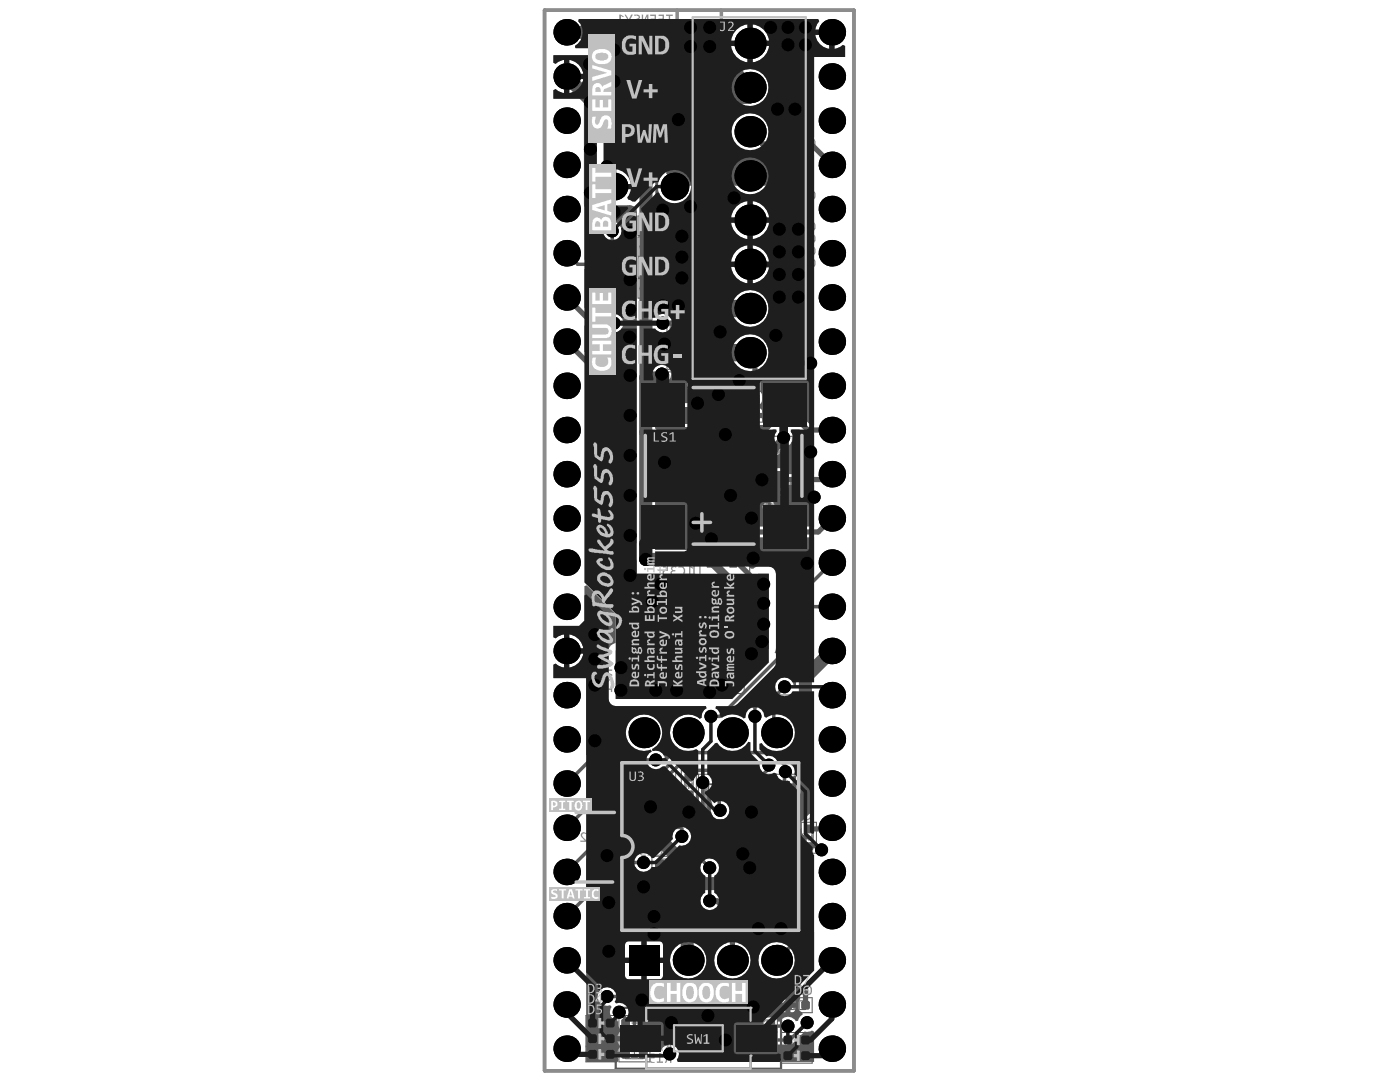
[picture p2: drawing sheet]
<svg xmlns="http://www.w3.org/2000/svg" width="279mm" height="216mm" viewBox="0 0 279 216" stroke-linecap="round" stroke-linejoin="round" font-family="sans-serif">
<g fill="none" stroke="#5a5a5a" stroke-width=".2">
<path d="M121.5 18.4h3v6.1h-3zM122.2 19.7h1.7v3.5h-1.7zM124.4 16.9h12.5v14.6h-12.5zM125.8 5.6h9.7v5.3h-9.7zM125.8 11.2h9.7v5.2h-9.7zM127.2 6.1h7v4.3h-7zM127.2 11.6h7v4.4h-7zM129.8 13.8h1.8M129.8 8.2h1.8M130.7 7.4v1.7M130.7 12.9v1.8M137.2 11.5h8.5v3.9h-8.5z"/>
<path d="M137.2 15.7h8.5v3.9h-8.5zM137.2 19.8h8.5v3.9h-8.5zM138.7 12.1h5.5v2.7h-5.5zM138.7 16.2h5.5v2.8h-5.5zM140.6 17.6h1.7M140.6 13.5h1.7M141.4 12.6v1.7M141.4 16.7v1.8M122.5 21.4h1.1M123 20.9v1.1M137.2 24h8.5v3.9h-8.5zM138.7 24.6h5.5v2.7h-5.5z"/>
<path d="M138.7 20.4h5.5v2.8h-5.5zM139.5 32.9h5.3v9.7h-5.3zM140 34.3h4.3v6.9h-4.3zM140.6 26h1.7M140.6 21.8h1.7M141.3 37.8h1.7M141.4 20.9v1.8M141.4 25.1v1.7M142.1 36.9v1.7M154.3 23.8h5.3v9.7h-5.3zM154.3 33.9h5.3v9.7h-5.3zM154.7 25.2h4.4v7h-4.4z"/>
<path d="M154.7 35.3h4.4v7h-4.4zM156 38.8h1.8M156 28.7h1.8M156.9 27.8v1.8M156.9 37.9v1.8M117.2 47.9h3v6.2h-3zM117.2 54.5h3v6.2h-3zM117.8 49.2h1.8v3.5h-1.8zM117.8 55.8h1.8v3.5h-1.8zM118.2 57.6h1M118.2 51h1M118.7 50.4v1.1"/>
<path d="M118.7 57v1.1M120.7 47.9h3v6.2h-3zM120.7 54.5h3v6.2h-3zM121.3 55.8h1.8v3.5h-1.8zM121.3 49.2h1.8v3.5h-1.8zM121.7 57.6h1M121.7 51h1M122.2 50.4v1.1M122.2 57v1.1M127.3 43.1h8.5v3.9h-8.5zM127.3 47.3h8.5v3.9h-8.5zM127.3 51.4h8.5v3.9h-8.5z"/>
<path d="M127.3 55.6h8.5v3.9h-8.5zM128.8 43.7h5.5v2.7h-5.5zM128.8 47.8h5.5v2.8h-5.5zM128.8 52h5.5v2.8h-5.5zM128.8 56.2h5.5v2.7h-5.5zM130.7 57.5h1.7M130.7 53.4h1.7M130.7 49.2h1.7M130.7 45h1.7M131.6 44.2v1.7M131.6 48.3v1.8M131.6 52.5v1.8"/>
<path d="M131.6 56.7v1.7M136.2 43.1h8.4v3.9h-8.4zM136.2 47.3h8.4v3.9h-8.4zM136.2 51.4h8.4v3.9h-8.4zM136.2 55.6h8.4v3.9h-8.4zM137.6 43.7h5.6v2.7h-5.6zM137.6 47.8h5.6v2.8h-5.6zM137.6 52h5.6v2.8h-5.6zM137.6 56.2h5.6v2.7h-5.6zM139.5 57.5h1.8M139.5 53.4h1.8M139.5 49.2h1.8"/>
<path d="M139.5 45h1.8M140.4 44.2v1.7M140.4 48.3v1.8M140.4 52.5v1.8M140.4 56.7v1.7M133.1 60.1h12.5v13.6h-12.5zM133.3 74.2h12.1v11.1h-12.1zM145.7 78.1h3v6.1h-3zM146.3 79.4h1.8v3.5h-1.8zM149.2 78.1h3v6.1h-3zM149.8 79.4h1.7v3.5h-1.7zM138.5 99.4v15.6h11.1v-15.6h-16.6v-13.6h12.5v13.6"/>
<path d="M146 87.1h12.1v11.1h-12.1zM146.7 81.2h1M147.2 80.6v1.1M150.1 81.2h1.1M150.4 98.4h6.2v3h-6.2zM150.7 80.6v1.1M151.7 99h3.5v1.8h-3.5zM152.9 99.9h1.1M153.5 99.4v1M125.5 119.2h3v6.2h-3zM128.9 118.8h19.6v19.6h-19.6zM134 115.6h6.2v3h-6.2z"/>
<path d="M135.3 116.2h3.5v1.7h-3.5zM136.5 117.1h1.1M137.1 116.5v1.1M140.5 114.8h8.4v3.8h-8.4zM141.9 115.3h5.6v2.8h-5.6zM143.8 116.7h1.8M144.7 115.8v1.8M159.2 118h3v6.1h-3zM159.9 119.3h1.7v3.5h-1.7zM125.5 125.8h3v6.1h-3zM125.5 132.4h3v6.1h-3zM126.1 120.5h1.8v3.5h-1.8z"/>
<path d="M126.1 127.1h1.8v3.5h-1.8zM126.1 133.7h1.8v3.5h-1.8zM126.5 135.5h1M126.5 128.9h1M126.5 122.3h1M127 121.7v1.1M127 128.3v1.1M127 134.9v1.1M153.1 138.7h6.2v3h-6.2zM154.5 139.3h3.4v1.7h-3.4zM156.2 139.6v1.1M160.2 121h1.1"/>
<path d="M160.7 120.5v1.1M121.4 158.6h3v6.2h-3zM122 160h1.7v3.4h-1.7zM125 156.7h10.4v8.6h-10.4zM136 153.7h3v6.2h-3zM136.6 155.1h1.7v3.5h-1.7zM136.9 156.8h1.1M137.5 156.3v1.1M142.8 152.2h6.2v3h-6.2zM144.2 152.8h3.4v1.8h-3.4zM145.4 153.7h1M145.9 153.2v1"/>
<path d="M155.7 140.2h1M120.7 165.8h6.2v2.9h-6.2zM122 166.4h3.5v1.7h-3.5zM122.4 161.7h1M122.9 161.2v1M123.3 167.2h1M123.8 166.7v1.1M127.3 165.8h6.2v2.9h-6.2zM128.6 166.4h3.5v1.7h-3.5zM129.9 167.2h1M130.1 170.9h8.5v3.8h-8.5zM130.1 175h8.5v3.9h-8.5z"/>
<path d="M130.4 166.7v1.1M131.6 171.4h5.5v2.8h-5.5zM131.6 175.6h5.5v2.8h-5.5zM133.5 177h1.7M133.5 172.8h1.7M134.3 171.9v1.8M134.3 176.1v1.8M143.6 168.3h3v6.2h-3zM144.2 169.7h1.8v3.5h-1.8zM144.6 171.4h1M145.1 170.9v1M149.6 174.7h3.9v8.5h-3.9z"/>
<path d="M150.1 176.2h2.8v5.5h-2.8zM150.7 179h1.7M151.5 168.2h6.2v3h-6.2zM151.5 171.3h6.2v3h-6.2zM151.5 178.1v1.7M152.8 168.8h3.5v1.7h-3.5zM152.8 171.9h3.5v1.8h-3.5zM153.8 174.7h3.8v8.5h-3.8zM154 169.7h1.1M154 172.8h1.1M154.3 176.2h2.8v5.5h-2.8zM154.6 169.2v1"/>
<path d="M154.6 172.3v1M154.8 179h1.8M155.7 178.1v1.7M159.9 164.1h3v6.1h-3zM160.6 168.9v-3.5h1.7v3.5h-22.9v-14.4h21.3v14.4M160.9 167.2h1.1M161.4 166.6v1.1M132.3 181.4h6.2v3h-6.2zM132.3 184.8h6.2v3h-6.2zM133.6 182h3.5v1.7h-3.5zM133.6 185.5h3.5v1.7h-3.5zM134.9 186.3h1"/>
<path d="M134.9 182.9h1M135.4 182.3v1.1M135.4 185.8v1.1M144.6 181.5h3v6.2h-3zM145.3 182.9h1.7v3.4h-1.7zM145.6 184.6h1.1M146.2 184.1v1M155.9 199.1h6.2v3h-6.2zM157.3 199.7h3.4v1.7h-3.4zM116.9 202.6h6.2v3h-6.2zM116.9 205.8h6.2v3h-6.2zM116.9 208.9h6.2v3h-6.2z"/>
<path d="M118.3 203.3h3.5v1.7h-3.5zM118.3 206.4h3.5v1.7h-3.5zM118.3 209.5h3.5v1.8h-3.5zM119.5 210.4h1M119.5 204.1h1M119.5 207.3h1M120 203.6v1.1M120 206.7v1.1M120 209.9v1M123.5 202.6h6.2v3h-6.2zM123.5 205.8h6.2v3h-6.2zM123.5 208.9h6.2v3h-6.2z"/>
<path d="M124.9 203.3h3.5v1.7h-3.5zM124.9 206.4h3.5v1.7h-3.5zM124.9 209.5h3.5v1.8h-3.5zM126.1 204.1h1M126.1 210.4h1M126.1 207.3h1M126.6 203.6v1.1M126.6 206.7v1.1M126.6 209.9v1M149 206h6.1v3h-6.1zM149 202.9h6.1v3h-6.1zM150.3 203.5h3.5v1.8h-3.5z"/>
<path d="M150.3 206.7h3.5v1.7h-3.5zM151.5 207.5h1.1M151.5 204.4h1.1M152.1 203.9v1M152.1 207v1M155.9 206h6.2v3h-6.2zM155.9 209.1h6.2v3h-6.2zM157.3 206.7h3.4v1.7h-3.4zM157.3 209.8h3.4v1.7h-3.4zM158.5 207.5h1M158.5 210.6h1M158.5 200.6h1"/>
<path d="M159 200v1.1M159 207v1M159 210.1v1.1"/>
</g>
<g fill="none" stroke="#5a5a5a" stroke-width=".35">
<path d="M125.4 21.2h10.6v6.1h-10.6zM128.9 24.2h3.5M130.7 22.5v3.5M133.9 64.3h10.9v5.2h-10.9zM134.2 77.3h10.4v4.9h-10.4zM137.6 79.8h3.5M137.6 66.9h3.5M139.4 65.2v3.5M139.4 78v3.5M133.8 90h10.8v5.2h-10.8zM137.5 92.6h3.4M139.2 90.9v3.4"/>
<path d="M146.8 90.2h10.5v4.8h-10.5zM150.3 92.6h3.5M152.1 90.9v3.4M130 119.9h16.5l.9 .9v16.5h-17.4zM140.3 104.8h7.5v4.8h-7.5zM142.3 107.2h3.5M144.1 105.5v3.4M137 128.6h3.5M138.7 126.9v3.4M141.4 156.5h17.3v10.4h-17.3zM150.1 160v3.4M148.3 161.7h3.5"/>
<circle cx="144.3" cy="123" r="1.74"/>
<circle cx="155.6" cy="163.8" r="1.74"/>
</g>
<path d="M122.9 201.1h33v12.1h-33zM129 201.1v12.1M149.8 201.1v12.1" fill="none" stroke="#5a5a5a" stroke-width=".44"/>
<g fill="#5a5a5a">
<path d="M142.6 105.5h1.3a.66 .66 0 0 1 .6 .7 .66 .66 0 0 1-.7 .6h-1.2v-.3h1.2a.41 .41 0 0 0 .5-.4 .41 .41 0 0 0-.5-.4h-1.2z"/>
<path d="M129.8 25.5l.4-.4h1.4v.3h-1.2a.4 .4 0 0 0-.5 .4 .4 .4 0 0 0 .5 .4h1.2v.3h-1.2a.69 .69 0 0 1-.6-1z"/>
<path d="M129.8 23.5h.2v.5h1.6l-.3 .8-.2-.1 .2-.4h-1.3v.5h-.2z"/>
<path d="M142.8 107.3l-.2 .5v.5h.2l.1-.7 .5-.2a.56 .56 0 0 0-.1 .6 .56 .56 0 0 0 .6 .4 .66 .66 0 0 0 .6-.9 .66 .66 0 0 0-1-.4zM143.5 107.8a.41 .41 0 0 1 .8 0 .41 .41 0 0 1-.8 0z"/>
</g>
<path d="M108.7 2h61.7v211.7h-61.7z" fill="none" stroke="#787878" stroke-width=".69"/>
<g fill="#8c8c8c">
<path d="M117.9 57h1.6v.3h-1.6z"/>
<path d="M117.9 57.8h1.6v.3h-1.6z"/>
<path d="M117.9 50.4h.3v1.1h-.3z"/>
<path d="M119.2 50.4h.4v1.1h-.4z"/>
<path d="M126 209.5h1.2v.4h-1.2z"/>
<path d="M126 210.9h1.2v.3h-1.2z"/>
<path d="M126 204.7h1.2v.3h-1.2z"/>
<path d="M126 203.3h1.2v.3h-1.2z"/>
<path d="M126 206.4h1.2v.3h-1.2z"/>
<path d="M126 207.8h1.2v.3h-1.2z"/>
<path d="M123.4 161.1h.3v1.2h-.3z"/>
<path d="M122 161.1h.4v1.2h-.4z"/>
<path d="M126.2 134.9h.3v1.1h-.3z"/>
<path d="M126.2 128.3h.3v1.1h-.3z"/>
<path d="M121.3 57h.4v1.1h-.4z"/>
<path d="M122.7 57h.3v1.1h-.3z"/>
<path d="M121.3 50.4h.4v1.1h-.4z"/>
<path d="M122.7 50.4h.3v1.1h-.3z"/>
<path d="M122.2 20.9h1.6v.3h-1.6z"/>
<path d="M122.2 21.7h1.6v.3h-1.6z"/>
</g>
<path d="M133.7 175.6v2.7" fill="none" stroke="#8c8c8c" stroke-width=".44"/>
<g fill="#8c8c8c">
<path d="M127.5 134.9h.3v1.1h-.3z"/>
<path d="M127.5 128.3h.3v1.1h-.3z"/>
</g>
<path d="M129.8 6.1v4.3M131.5 6.1v4.3M130.9 43.7v2.7M130.9 47.9v2.6M130.9 56.2v2.7M132.2 43.7v2.7M132.2 47.9v2.6M132.2 56.2v2.7" fill="none" stroke="#8c8c8c" stroke-width=".44"/>
<g fill="#8c8c8c">
<path d="M135.6 185.6h.4v1.5h-.4z"/>
<path d="M134.8 185.6h.3v1.5h-.3z"/>
<path d="M135.6 182.1h.4v1.6h-.4z"/>
<path d="M134.8 182.1h.3v1.6h-.3z"/>
</g>
<path d="M135 175.6v2.7" fill="none" stroke="#8c8c8c" stroke-width=".44"/>
<g fill="#8c8c8c">
<path d="M136.6 156.3h.3v1.1h-.3z"/>
<path d="M138 156.3h.3v1.1h-.3z"/>
</g>
<path d="M140.8 12.1v2.7M140.2 36.7v2.1M140.8 20.5v2.6M139.8 43.7v2.7M139.8 47.9v2.6M139.8 56.2v2.7M141 43.7v2.7M141 47.9v2.6M141 56.2v2.7" fill="none" stroke="#8c8c8c" stroke-width=".44"/>
<g fill="#8c8c8c">
<path d="M145.3 184h.3v1.2h-.3z"/>
<path d="M146.7 184h.3v1.2h-.3z"/>
<path d="M145.6 170.8h.3v1.2h-.3z"/>
<path d="M144.3 170.8h.3v1.2h-.3z"/>
<path d="M145.3 154.2h1.2v.3h-1.2z"/>
<path d="M145.3 152.9h1.2v.3h-1.2z"/>
<path d="M147.7 80.6h.3v1.1h-.3z"/>
<path d="M146.4 80.6h.3v1.1h-.3z"/>
</g>
<path d="M142.1 12.1v2.7M142.1 20.5v2.6M144.1 36.7v2.1" fill="none" stroke="#8c8c8c" stroke-width=".44"/>
<g fill="#8c8c8c">
<path d="M151.5 206.7h1.1v.3h-1.1z"/>
<path d="M151.5 208h1.1v.4h-1.1z"/>
<path d="M151.5 203.6h1.1v.3h-1.1z"/>
<path d="M151.5 204.9h1.1v.3h-1.1z"/>
</g>
<path d="M150.2 179.6h2.7M150.2 178.3h2.7" fill="none" stroke="#8c8c8c" stroke-width=".44"/>
<g fill="#8c8c8c">
<path d="M154.8 168.9h.3v1.6h-.3z"/>
<path d="M154 168.9h.3v1.6h-.3z"/>
<path d="M154.8 172h.3v1.6h-.3z"/>
<path d="M154 172h.3v1.6h-.3z"/>
<path d="M152.9 99.1h1.1v.3h-1.1z"/>
<path d="M152.9 100.4h1.1v.3h-1.1z"/>
<path d="M149.8 80.6h.3v1.1h-.3z"/>
<path d="M151.2 80.6h.3v1.1h-.3z"/>
<path d="M158.4 199.8h.3v1.6h-.3z"/>
<path d="M159.3 199.8h.3v1.6h-.3z"/>
<path d="M155.6 139.3h1.2v.3h-1.2z"/>
<path d="M155.6 140.7h1.2v.3h-1.2z"/>
<path d="M161.3 120.5h.3v1.1h-.3z"/>
<path d="M159.9 120.5h.3v1.1h-.3z"/>
<path d="M124 166.5h.4v1.5h-.4z"/>
<path d="M123.2 166.5h.3v1.5h-.3z"/>
</g>
<path d="M133.7 171.5v2.6" fill="none" stroke="#8c8c8c" stroke-width=".44"/>
<g fill="#8c8c8c">
<path d="M130.6 166.5h.4v1.5h-.4z"/>
<path d="M129.8 166.5h.3v1.5h-.3z"/>
</g>
<path d="M130.9 52.1v2.6M132.2 52.1v2.6M135 171.5v2.6" fill="none" stroke="#8c8c8c" stroke-width=".44"/>
<g fill="#8c8c8c">
<path d="M137.3 116.3h.3v1.5h-.3z"/>
<path d="M136.5 116.3h.3v1.5h-.3z"/>
</g>
<path d="M140.8 16.3v2.6M140.8 24.6v2.7M139.8 52.1v2.6M141 52.1v2.6" fill="none" stroke="#8c8c8c" stroke-width=".44"/>
<path d="M143.8 115.4h1.8v.5h-.6v1.6h.6v.5h-1.8v-.5h.6v-1.6h-.6z" fill="#8c8c8c"/>
<path d="M142.1 16.3v2.6M142.1 24.6v2.7" fill="none" stroke="#8c8c8c" stroke-width=".44"/>
<g fill="#8c8c8c">
<path d="M162 166.6h.3v1.1h-.3z"/>
<path d="M160.6 166.6h.3v1.1h-.3z"/>
</g>
<path d="M129.8 11.7v4.2M131.5 11.7v4.2" fill="none" stroke="#8c8c8c" stroke-width=".44"/>
<g fill="#8c8c8c">
<path d="M126.2 122.5h1.6v.3h-1.6z"/>
<path d="M126.2 121.7h1.6v.3h-1.6z"/>
</g>
<path d="M154.8 39.6h4.2M154.8 38h4.2M154.8 27.8h4.2M154.8 29.5h4.2M154.4 179.6h2.6M154.4 178.3h2.6" fill="none" stroke="#8c8c8c" stroke-width=".44"/>
<g fill="none" stroke="#8c8c8c" stroke-width=".2">
<path d="M129.6 11.7h.5v4.2h-.5zM129.6 6.1h.5v4.3h-.5zM131.3 11.7h.4v4.2h-.4zM131.3 6.1h.4v4.3h-.4zM140.6 12.1h.5v2.7h-.5zM140.6 16.3h.5v2.6h-.5zM141.8 16.3h.5v2.6h-.5zM141.8 12.1h.5v2.7h-.5zM122.2 20.9h1.6v.3h-1.6zM122.2 21.7h1.6v.3h-1.6zM140 36.7h.4v2.1h-.4zM140.6 24.6h.5v2.7h-.5z"/>
<path d="M140.6 20.5h.5v2.6h-.5zM141.8 24.6h.5v2.7h-.5zM141.8 20.5h.5v2.6h-.5zM143.9 36.7h.4v2.1h-.4zM154.8 27.6h4.2v.5h-4.2zM154.8 29.3h4.2v.4h-4.2zM154.8 37.7h4.2v.5h-4.2zM154.8 39.4h4.2v.5h-4.2zM117.9 50.4h.3v1.1h-.3zM117.9 57h1.6v.3h-1.6zM117.9 57.8h1.6v.3h-1.6zM119.2 50.4h.4v1.1h-.4z"/>
<path d="M121.3 57h.4v1.1h-.4zM121.3 50.4h.4v1.1h-.4zM122.7 57h.3v1.1h-.3zM122.7 50.4h.3v1.1h-.3zM130.7 56.2h.5v2.7h-.5zM130.7 43.7h.5v2.7h-.5zM130.7 47.9h.5v2.6h-.5zM130.7 52.1h.5v2.6h-.5zM132 56.2h.4v2.7h-.4zM132 43.7h.4v2.7h-.4zM132 47.9h.4v2.6h-.4zM132 52.1h.4v2.6h-.4z"/>
<path d="M139.6 56.2h.4v2.7h-.4zM139.6 52.1h.4v2.6h-.4zM139.6 47.9h.4v2.6h-.4zM139.6 43.7h.4v2.7h-.4zM140.8 56.2h.4v2.7h-.4zM140.8 52.1h.4v2.6h-.4zM140.8 47.9h.4v2.6h-.4zM140.8 43.7h.4v2.7h-.4zM146.4 80.6h.3v1.1h-.3zM147.7 80.6h.3v1.1h-.3zM149.8 80.6h.3v1.1h-.3zM151.2 80.6h.3v1.1h-.3z"/>
<path d="M152.9 99.1h1.1v.3h-1.1zM136.5 116.3h.3v1.5h-.3zM137.3 116.3h.3v1.5h-.3zM143.8 115.4h1.8v.5h-.6v1.6h.6v.5h-1.8v-.5h.6v-1.6h-.6zM152.9 100.4h1.1v.3h-1.1zM126.2 128.3h.3v1.1h-.3zM126.2 134.9h.3v1.1h-.3zM126.2 121.7h1.6v.3h-1.6zM126.2 122.5h1.6v.3h-1.6zM127.5 134.9h.3v1.1h-.3zM127.5 128.3h.3v1.1h-.3zM155.6 139.3h1.2v.3h-1.2z"/>
<path d="M159.9 120.5h.3v1.1h-.3zM161.3 120.5h.3v1.1h-.3zM136.6 156.3h.3v1.1h-.3zM138 156.3h.3v1.1h-.3zM145.3 154.2h1.2v.3h-1.2zM145.3 152.9h1.2v.3h-1.2zM155.6 140.7h1.2v.3h-1.2zM122 161.1h.4v1.2h-.4zM123.2 166.5h.3v1.5h-.3zM123.4 161.1h.3v1.2h-.3zM124 166.5h.4v1.5h-.4zM129.8 166.5h.3v1.5h-.3z"/>
<path d="M130.6 166.5h.4v1.5h-.4zM133.5 175.6h.4v2.7h-.4zM133.5 171.5h.4v2.6h-.4zM134.7 175.6h.5v2.7h-.5zM134.7 171.5h.5v2.6h-.5zM144.3 170.8h.3v1.2h-.3zM145.6 170.8h.3v1.2h-.3zM150.2 178.1h2.7v.5h-2.7zM150.2 179.4h2.7v.4h-2.7zM154 168.9h.3v1.6h-.3zM154 172h.3v1.6h-.3zM154.4 179.4h2.6v.4h-2.6z"/>
<path d="M154.4 178.1h2.6v.5h-2.6zM154.8 168.9h.3v1.6h-.3zM154.8 172h.3v1.6h-.3zM160.6 166.6h.3v1.1h-.3zM162 166.6h.3v1.1h-.3zM134.8 185.6h.3v1.5h-.3zM134.8 182.1h.3v1.6h-.3zM135.6 185.6h.4v1.5h-.4zM135.6 182.1h.4v1.6h-.4zM145.3 184h.3v1.2h-.3zM146.7 184h.3v1.2h-.3zM158.4 199.8h.3v1.6h-.3z"/>
<path d="M159.3 199.8h.3v1.6h-.3zM126 203.3h1.2v.3h-1.2zM126 204.7h1.2v.3h-1.2zM126 206.4h1.2v.3h-1.2zM126 207.8h1.2v.3h-1.2zM126 209.5h1.2v.4h-1.2zM126 210.9h1.2v.3h-1.2zM151.5 206.7h1.1v.3h-1.1zM151.5 203.6h1.1v.3h-1.1zM151.5 204.9h1.1v.3h-1.1zM151.5 208h1.1v.4h-1.1z"/>
</g>
<g fill="none" stroke="#8c8c8c" stroke-width=".69">
<path d="M108.7 2h61.7v211.7h-61.7zM135.1 2v4.4h8.9v-4.4M125.3 22.5h10.8v3.5h-10.8zM129.4 35.5h1.4M130.1 34.8v1.4M136.8 77.3h-2.6v2.8M136.8 64.3h-2.8v3.8M141.9 77.3h2.7v2.8M141.9 64.3h2.8v3.8M136.7 90h-2.9v3.8M141.7 90h2.9v3.8M149.5 90.2h-2.7v2.8"/>
<path d="M154.6 90.2h2.7v2.8M136 119.7h-6.2v1.8M140.2 106.1h7.7v2.1h-7.7zM141.5 119.7h5.3l.9 .9v.9M129.8 135.8v1.8h6.2M147.7 135.8v1.8h-6.2M136.4 157.5h.4M141.1 156h-.2v5.4M159 156h.3v5.4M140.9 162v5.4h.2M159.3 162v5.4h-.3"/>
</g>
<g fill="#8c8c8c">
<path d="M125.7 181.7h.1a.97 .97 0 0 1 1.2 .6 .97 .97 0 0 1-.4 1.2l-.9 .1v-.3a.7 .7 0 0 0 .9-.1 .7 .7 0 0 0 .1-.8v-.2l-.4-.3-.6 .1z"/>
<path d="M124.2 181.9a.66 .66 0 0 1 1.1 0l-.1 .2-.2-.1a.34 .34 0 0 0-.5 0 .34 .34 0 0 0 0 .4l.8 1v.2h-1.3v-.3h1l-.4-.2a.96 .96 0 0 1-.4-1.2z"/>
<path d="M125.7 184.2a.97 .97 0 0 1 1.3 .8 .97 .97 0 0 1-1.1 1.1l-.2-.1v-.3a.72 .72 0 0 0 1.1-.5 .72 .72 0 0 0-.8-.8l-.3 .1z"/>
<path d="M124.5 184.1l.8 .4v.2l-.6-.3v1.4h.6v.3h-1.3v-.3h.5z"/>
<path d="M125.7 175.9a.95 .95 0 0 1 1.2 .4 .95 .95 0 0 1-.3 1.3l-.9 .1v-.3a.72 .72 0 0 0 .8-.1 .72 .72 0 0 0 .2-.8 .73 .73 0 0 0-1-.4z"/>
<path d="M124.2 176l.5-.3 .6 .1v.3l-.3-.1a.34 .34 0 0 0-.5 .2 .34 .34 0 0 0 .3 .4h.3v.2h-.3a.39 .39 0 0 0-.4 .5 .39 .39 0 0 0 .6 .2h.3l-.1 .2a.74 .74 0 0 1-.8-.1 .74 .74 0 0 1-.3-.7l.4-.2-.3-.2z"/>
<path d="M122.6 175.9l.5-.2 .3 .1 .3 .2-.2 .2a.42 .42 0 0 0-.7 0 .42 .42 0 0 0 .2 .6l.7 .7v.2h-1.3v-.2h.9l-.3-.3a1.16 1.16 0 0 1-.4-1.3z"/>
<path d="M121.9 154.9l.3 .2-.3 .5h1.4v-.6h.2v1.3h-.2v-.5h-1.7z"/>
<path d="M120.3 135.4l.2-.2 .2 .2a.38 .38 0 0 0-.3 .5 .38 .38 0 0 0 .5 .2l.3-.1 .7-.8h.3v1.2h-.3v-.9l-.3 .4a.75 .75 0 0 1-1.4 .1z"/>
<path d="M120.6 136.9h.2l-.3 .5h1.4v-.5h.3v1.2h-.3v-.4h-1.7v-.3z"/>
<path d="M123.1 127.3h.3a.41 .41 0 0 0-.1 .7 .41 .41 0 0 0 .6 0l.8-.8h.2v1.3h-.3v-1l-.2 .4a.93 .93 0 0 1-1.3 .3l-.1-.3z"/>
<path d="M121.3 72.8h1v.4a.39 .39 0 0 0 .4 .4 .39 .39 0 0 0 .3-.6v-.2h.1a.96 .96 0 0 1-.4 1.1h-.4l-.2-.3v-.6h-.5v.8h-.3z"/>
<path d="M123.9 13.4a.97 .97 0 0 1 1.4 .8 .97 .97 0 0 1-1.1 1.1l-.3-.1v-.3a.7 .7 0 0 0 .9-.1 .7 .7 0 0 0 .1-.9 .63 .63 0 0 0-1-.2z"/>
<path d="M131.5 210.1l.9 .4-.1 .2-.5-.2v1.3h.5v.3h-1.2v-.3h.4z"/>
<path d="M129.7 210.2h.9v1h-.3a.36 .36 0 0 0-.4 0 .36 .36 0 0 0-.1 .3 .33 .33 0 0 0 .5 .4l.3-.1v.3a.74 .74 0 0 1-.7-.1 .74 .74 0 0 1-.3-.7l.3-.4h.5v-.5h-.7z"/>
<path d="M131.5 205.3l.9 .3-.1 .2-.5-.2v1.4h.5v.2h-1.2v-.2h.4z"/>
<path d="M129.9 205.3l.8 .3-.1 .2-.4-.2v1.4h.4v.2h-1.1v-.2h.4z"/>
<path d="M130.9 169a.95 .95 0 0 1 1.1 .2 .95 .95 0 0 1 .1 1.1 .93 .93 0 0 1-1.2 .4v-.2a.68 .68 0 0 0 .8 0 .68 .68 0 0 0 .3-.7v-.1a.66 .66 0 0 0-1-.6l-.1 .1z"/>
<path d="M129.5 169l.5-.1a.26 .26 0 0 1 .3 0 .26 .26 0 0 1 .1 .3 .44 .44 0 0 0-.8 .1 .44 .44 0 0 0 .3 .6l.6 .8h-1.3v-.2h1l-.4-.4a.88 .88 0 0 1-.3-1.1z"/>
<path d="M127.8 169l.2-.1h.8l-.1 .2a.36 .36 0 0 0-.5 0 .36 .36 0 0 0-.1 .5 .36 .36 0 0 0 .5 .1v.2a.38 .38 0 0 0-.5 .1 .38 .38 0 0 0 .1 .5h.7v.2a.74 .74 0 0 1-.9 0 .74 .74 0 0 1-.3-.8l.3-.1a.47 .47 0 0 1-.2-.8z"/>
<path d="M132 23.1h.2v1.2a.4 .4 0 0 0 .4 .5 .4 .4 0 0 0 .4-.5v-1.2h.3v1.2a.66 .66 0 0 1-.7 .7 .66 .66 0 0 1-.6-.7z"/>
<path d="M130.7 23l.9 .4-.1 .1-.4-.1v1.3h.4v.3h-1.1v-.3h.3z"/>
<path d="M136.6 150l.8 .4-.1 .1-.5-.2v1.4h.5v.2h-1.2v-.2h.5z"/>
<path d="M139.6 113h.2v1.9h-1v-.3h.8z"/>
<path d="M137.5 113l.9 .3-.1 .2-.5-.3v1.4h.5v.3h-1.2v-.3h.4z"/>
<path d="M138.1 91.8h.2l.5 .4v.1l-.5-.2v1.4h.5v.2h-1.2v-.2h.5z"/>
<path d="M138.3 78.9l.9 .4-.2 .2-.4-.3v1.4h.5v.3h-1.2v-.3h.4z"/>
<path d="M137.8 66a.58 .58 0 0 1 1 0v.1a.41 .41 0 0 0-.7-.1 .41 .41 0 0 0 0 .7l.7 .8v.1h-1.2v-.2h1l-.7-.6-.2-.4z"/>
<path d="M142.5 183.8l.1 .1-.2 .4h1.4v-.4h.2v1.1h-.2v-.3h-1.7z"/>
<path d="M145.5 149.7l.8 .4-.1 .2-.5-.2v1.3h.5v.3h-1.2v-.3h.5z"/>
<path d="M150 106h.2v1.3a.4 .4 0 0 0 .4 .5 .4 .4 0 0 0 .4-.5v-1.3h.3v1.3a.36 .36 0 0 1-.3 .5 .67 .67 0 0 1-.7 .1 .67 .67 0 0 1-.3-.7z"/>
<path d="M152.5 81h.3v1l1.7-.8v.3l-1.7 .8h-.3z"/>
<path d="M160.8 196.6a.99 .99 0 0 1 1.2 .6 .99 .99 0 0 1-.5 1.3h-.7v-.3a.7 .7 0 0 0 .9-.1 .7 .7 0 0 0 0-.9l-.4-.4-.5 .2z"/>
<path d="M159.3 196.8a.75 .75 0 0 1 1.1 .1l-.3 .1a.37 .37 0 0 0-.6 .1 .37 .37 0 0 0 .3 .5l.6 .7v.2h-1.3v-.2h.9l-.3-.3a.93 .93 0 0 1-.5-1.1z"/>
<path d="M157.9 196.6l.9 .4-.1 .2-.4-.3v1.4h.4v.2h-1.2v-.2h.4z"/>
<path d="M161.2 171h.1a.95 .95 0 0 1 1.1 .5 .95 .95 0 0 1-.4 1.2l-.8 .1v-.2a.69 .69 0 0 0 .8-.1 .69 .69 0 0 0 .1-.8 .68 .68 0 0 0-.9-.4z"/>
<path d="M159.9 171l.8 .3-.1 .2-.4-.2v1.3h.4v.2h-1.1v-.2h.4z"/>
<path d="M159.4 150.8h.3v1.2a.41 .41 0 0 0 .3 .5 .41 .41 0 0 0 .5-.3v-1.4h.2v1.3a.64 .64 0 0 1-.4 .6 .64 .64 0 0 1-.6-.1l-.3-.4z"/>
<path d="M158 151l.3-.2h.5l.2 .2-.1 .2a.39 .39 0 0 0-.6-.1 .39 .39 0 0 0 0 .6l.7 .8v.2h-1.2v-.2h.9l-.4-.5a.79 .79 0 0 1-.3-1z"/>
<path d="M159 92.2h.4a.29 .29 0 0 1 .4 0 .29 .29 0 0 1 0 .3 .4 .4 0 0 0-.7 0 .4 .4 0 0 0 .2 .6l.7 .7v.2h-1.3v-.2h1l-.5-.4a.82 .82 0 0 1-.2-1.2z"/>
<path d="M125.7 173.5a.98 .98 0 0 1 1.2 .3 .98 .98 0 0 1-.1 1.2l-.4 .3h-.5l-.2-.1v-.2a.68 .68 0 0 0 .8 0 .68 .68 0 0 0 .3-.8 .64 .64 0 0 0-.4-.6 .64 .64 0 0 0-.7 .1z"/>
<path d="M124.3 173.5l.8-.1 .2 .1-.1 .1a.41 .41 0 0 0-.6 0 .41 .41 0 0 0 0 .6h.5v.2h-.3a.34 .34 0 0 0-.4 .4 .34 .34 0 0 0 .5 .2h.4v.3a.8 .8 0 0 1-1.2-.6v-.2l.4-.3-.3-.1z"/>
<path d="M122.7 173.5l.4-.1a.36 .36 0 0 1 .5 .2h-.3a.36 .36 0 0 0-.4 0 .36 .36 0 0 0-.1 .4l.2 .2h.4v.2a.38 .38 0 0 0-.6 .1 .38 .38 0 0 0 .2 .5h.7v.3a.87 .87 0 0 1-1.3-.7l.5-.4h-.2a.43 .43 0 0 1 0-.7z"/>
<path d="M121.3 69.1l.3-.2v.2a.37 .37 0 0 0 0 .6 .37 .37 0 0 0 .6 0l.8-.8h.1v1.2h-.1v-.9l-.4 .4a.8 .8 0 0 1-1.3 .2z"/>
<path d="M123.9 10.9a.99 .99 0 0 1 1.3 .6 .99 .99 0 0 1-.6 1.3h-.1a.36 .36 0 0 1-.6-.3 .74 .74 0 0 0 1.1-.5 .74 .74 0 0 0-.8-.9l-.3 .1z"/>
<path d="M122.5 11l.4-.2 .6 .1v.3l-.3-.1a.34 .34 0 0 0-.5 .2 .34 .34 0 0 0 .4 .4h.2v.2h-.2a.36 .36 0 0 0-.5 .4 .36 .36 0 0 0 .5 .3h.4v.2a.82 .82 0 0 1-1.2-.5 .35 .35 0 0 1 .5-.5l-.4-.2z"/>
<path d="M131.5 207.8l.9 .2-.1 .3-.5-.3v1.4h.5v.2h-1.2v-.2h.4z"/>
<path d="M129.7 207.9l.1-.1h.8v.2a.36 .36 0 0 0-.7 0 .36 .36 0 0 0 .3 .6h.3v.2h-.2a.37 .37 0 0 0-.5 .4 .37 .37 0 0 0 .6 .2h.3v.2a.91 .91 0 0 1-1.2-.6l.4-.4h-.1a.37 .37 0 0 1-.1-.7z"/>
<path d="M127.2 115h.1a.99 .99 0 0 1 1.1-.5 .99 .99 0 0 1 .7 1v.4h-.3a.76 .76 0 0 0-.4-1.1 .76 .76 0 0 0-1 .5l.2 .6-.4-.1z"/>
<path d="M127.2 116.3l.3 .1a.36 .36 0 0 0-.1 .6 .36 .36 0 0 0 .6-.2v-.3h.3v.2a.36 .36 0 0 0 .3 .5 .36 .36 0 0 0 .3-.5v-.5a.44 .44 0 0 1 .2 .7 .49 .49 0 0 1-.5 .6 .49 .49 0 0 1-.5-.5 .45 .45 0 0 1-.5 .4 .45 .45 0 0 1-.4-.6z"/>
<path d="M130.3 32.1a1.01 1.01 0 0 1 1.1 .4 1.01 1.01 0 0 1-.1 1.2 1.14 1.14 0 0 1-1.1 .3v-.3a.74 .74 0 0 0 1.1-.7 .74 .74 0 0 0-1.1-.6z"/>
<path d="M128.7 32.1h1.1v1h-.4a.4 .4 0 0 0-.5 .4 .4 .4 0 0 0 .6 .3h.3a.47 .47 0 0 1-.8 .1 .55 .55 0 0 1-.4-.7 .55 .55 0 0 1 .6-.4h.3v-.5h-.8z"/>
<path d="M142.5 31.7l.1 .1-.2 .5h1.4v-.5h.2v1.2h-.2v-.5h-1.7z"/>
<path d="M160.5 161.1l.2-.2 .2 .2a.38 .38 0 0 0 0 .6 .38 .38 0 0 0 .5-.1l.8-.7h.2v1.3h-.2v-1l-.3 .4a.97 .97 0 0 1-1.3 .3z"/>
<path d="M160.6 162.6l.1-.1 .2 .2a.41 .41 0 0 0 0 .6 .41 .41 0 0 0 .6-.1l.7-.7h.2v1.3h-.2v-.9l-.3 .3a.97 .97 0 0 1-1.3 .3z"/>
<path d="M157.8 177.4a1.02 1.02 0 0 1 1.1-.4 1.02 1.02 0 0 1 .8 .8l-.1 .5h-.3l.2-.3-.1-.1a.43 .43 0 0 0-.1-.5 .43 .43 0 0 0-.5-.1 .62 .62 0 0 0-.8 .2 .62 .62 0 0 0 .1 .8h-.3l-.1-.2z"/>
<path d="M157.8 178.8l.2 .1a.38 .38 0 0 0 .2 .7 .38 .38 0 0 0 .4-.6h.2a.41 .41 0 0 0 .1 .5 .41 .41 0 0 0 .5 0v-.8h.3a.78 .78 0 0 1-.1 .9 .78 .78 0 0 1-.7 .3l-.2-.4a.52 .52 0 0 1-.6 .3 .52 .52 0 0 1-.4-.6z"/>
<path d="M158.1 180.3l.2 .1-.2 .5h1.3v-.5h.3v1.2h-.3v-.5h-1.7z"/>
<path d="M160.4 177.2a1.05 1.05 0 0 1 1.6 .4v.7h-.2a.74 .74 0 0 0-.5-1 .74 .74 0 0 0-.9 .6l.1 .4-.3-.1v-.7z"/>
<path d="M160.2 178.8l.3 .1a.35 .35 0 0 0-.1 .5 .35 .35 0 0 0 .5 .1 .35 .35 0 0 0 .1-.5h.3v.2a.35 .35 0 0 0 .3 .4 .35 .35 0 0 0 .3-.5v-.4a.44 .44 0 0 1 .1 .8 .5 .5 0 0 1-.4 .4 .5 .5 0 0 1-.5-.4 .5 .5 0 0 1-.7 .3 .5 .5 0 0 1-.2-.7z"/>
<path d="M161.2 173.5a.99 .99 0 0 1 1 .2 .99 .99 0 0 1 .2 1.1 1.02 1.02 0 0 1-1.2 .4v-.2a.7 .7 0 0 0 .8-.2 .7 .7 0 0 0 0-.9 .62 .62 0 0 0-.8-.2z"/>
<path d="M159.9 173.4l.8 .3-.1 .2-.4-.3v1.4h.4v.3h-1.1v-.3h.4z"/>
<path d="M157.8 173.4h1.3v.2h-1l.9 1.7h-.4l-.8-1.7z"/>
<path d="M133.6 154h.3v1.2a.4 .4 0 0 0 .4 .4 .4 .4 0 0 0 .4-.4v-1.2h.3v1.3a.64 .64 0 0 1-.5 .6 .64 .64 0 0 1-.7-.3l-.2-.4z"/>
<path d="M135.4 113.1a.96 .96 0 0 1 1 .1 .96 .96 0 0 1 .3 1 .9 .9 0 0 1-1.3 .6v-.2a.74 .74 0 0 0 1.1-.4 .74 .74 0 0 0-.5-1l-.6 .1z"/>
<path d="M133.9 113.2h.1a.76 .76 0 0 1 1-.1v.1h-.2a.31 .31 0 0 0-.5 .1 .26 .26 0 0 0-.1 .4 .26 .26 0 0 0 .3 .1h.3v.2h-.4a.34 .34 0 0 0-.3 .5 .34 .34 0 0 0 .5 .1h.4v.3a.83 .83 0 0 1-1.2-.8l.4-.3-.3-.2z"/>
<path d="M132.3 113h1v.9h-.4a.39 .39 0 0 0-.4 .5 .39 .39 0 0 0 .6 .2h.3v.3a.79 .79 0 0 1-.9-.1 .79 .79 0 0 1-.3-.8l.3-.2h.6v-.6h-.8z"/>
<path d="M119.4 20.4a.97 .97 0 0 1 1.2-.3 .97 .97 0 0 1 .5 1.2l-.1 .1h-.2l.1-.2a.63 .63 0 0 0-.2-.7 .63 .63 0 0 0-.7-.1 .64 .64 0 0 0-.6 .4 .64 .64 0 0 0 .1 .6h-.2l-.1-.2z"/>
<path d="M119.2 21.8h.2v1l1.7-.8v.2l-1.7 .8h-.2z"/>
<path d="M153 198.4l.9 .3-.1 .2-.4-.2v1.3h.4v.3h-1.1v-.3h.3z"/>
<path d="M151 198.4h1.3v.2h-1l.8 1.7h-.3z"/>
<path d="M150.3 139.3l.8 .4-.1 .2-.4-.2v1.3h.5v.3h-1.2v-.3h.4z"/>
<path d="M148.4 139.6l.3-.3h.3a.33 .33 0 0 1 .3 .5 .39 .39 0 0 0-.6-.1 .39 .39 0 0 0 .1 .6l.7 .7v.3h-1.3v-.3h1l-.8-.8z"/>
<path d="M149.3 118.5h.3v1.3a.41 .41 0 0 0 .3 .4 .41 .41 0 0 0 .5-.3v-1.4h.2v1.3a.62 .62 0 0 1-.7 .7 .62 .62 0 0 1-.6-.7z"/>
<path d="M147.8 118.5h1.1v1h-.4a.39 .39 0 0 0-.5 .5 .39 .39 0 0 0 .6 .2h.3v.3a.83 .83 0 0 1-1.1-.7v-.2l.3-.3h.5v-.5h-.8z"/>
<path d="M161.4 49.2a.96 .96 0 0 1 1.2 .2 .96 .96 0 0 1 .1 1.2 .97 .97 0 0 1-1.3 .3l.1-.2a.74 .74 0 0 0 1-.5 .74 .74 0 0 0-.5-.9l-.6 .1z"/>
<path d="M160.3 49.1l.8 .3-.1 .2-.5-.2v1.4h.5v.2h-1.2v-.2h.5z"/>
<path d="M158.3 49.3l.6-.3 .5 .1v.3l-.3-.1a.34 .34 0 0 0-.5 .2 .34 .34 0 0 0 .4 .4h.2v.2h-.2a.39 .39 0 0 0-.5 .5 .39 .39 0 0 0 .6 .2h.3l-.1 .2a.74 .74 0 0 1-.8-.1 .74 .74 0 0 1-.2-.7l.3-.2-.3-.3z"/>
<path d="M161.4 51.6a.98 .98 0 0 1 1.4 .8 .98 .98 0 0 1-1.2 1h-.2v-.3a.72 .72 0 0 0 1.1-.4 .72 .72 0 0 0-.5-.9l-.6 .1z"/>
<path d="M160.3 51.5l.8 .4-.1 .1-.5-.2v1.4h.5v.2h-1.2v-.2h.5z"/>
<path d="M158.3 51.8l.4-.3h.3a.33 .33 0 0 1 .3 .4 .39 .39 0 0 0-.6 0 .39 .39 0 0 0 .1 .6l.6 .7v.2h-1.2v-.2h.9l-.3-.4a.93 .93 0 0 1-.5-1z"/>
<path d="M156.2 51.6a.97 .97 0 0 1 1.4 .8 .97 .97 0 0 1-1.2 1h-.2v-.3a.71 .71 0 0 0 1.1-.5 .71 .71 0 0 0-.8-.8l-.3 .1z"/>
<path d="M155.1 51.5l.8 .4-.1 .1-.5-.2v1.4h.5v.2h-1.2v-.2h.5z"/>
<path d="M153.4 51.5l.9 .4-.1 .1-.5-.2v1.4h.5v.2h-1.2v-.2h.4z"/>
<path d="M156.2 49.2a.96 .96 0 0 1 1.2 .3 .96 .96 0 0 1-.1 1.3l-.2 .2h-.3a.36 .36 0 0 1-.6-.3h.1a.74 .74 0 0 0 1-.5 .74 .74 0 0 0-.5-.9l-.6 .1z"/>
<path d="M155.1 49.1l.8 .3-.1 .2-.5-.2v1.4h.5v.2h-1.2v-.2h.5z"/>
<path d="M161.4 44.3a.93 .93 0 0 1 1.4 .8 .85 .85 0 0 1-.3 1 .85 .85 0 0 1-1.1-.1v-.1a.76 .76 0 0 0 1.1-.5 .76 .76 0 0 0-.5-1l-.6 .1z"/>
<path d="M160.3 44.3l.8 .2-.1 .3-.5-.3v1.4h.5v.2h-1.2v-.2h.5z"/>
<path d="M158.3 44.3h1.1v.9h-.4a.36 .36 0 0 0-.5 .4 .36 .36 0 0 0 .5 .3h.4v.2a.83 .83 0 0 1-1.1-.8l.1-.2 .7-.1v-.6h-.8z"/>
<path d="M156.2 44.3h.2a.96 .96 0 0 1 1.2 .6 .96 .96 0 0 1-.7 1.2h-.1a.36 .36 0 0 1-.6-.2 .76 .76 0 0 0 1.1-.5 .76 .76 0 0 0-.5-1l-.6 .1z"/>
<path d="M161.4 38.1a.96 .96 0 0 1 1.2 .2 .96 .96 0 0 1 .1 1.2 .97 .97 0 0 1-1.3 .3v-.2a.76 .76 0 0 0 1.1-.4 .76 .76 0 0 0-.5-1l-.6 .1z"/>
<path d="M160.3 38l.8 .3-.1 .2-.5-.2v1.4h.5v.2h-1.2v-.2h.5z"/>
<path d="M161.4 27.6h.1a.98 .98 0 0 1 1.3 .6 .98 .98 0 0 1-.7 1.3h-.1a.36 .36 0 0 1-.6-.3h.1a.74 .74 0 0 0 .9-.2 .74 .74 0 0 0 0-1l-.3-.2-.7 .1z"/>
<path d="M160 27.7l.5-.2 .6 .3-.2 .2a.39 .39 0 0 0-.6-.1 .39 .39 0 0 0 .1 .6l.7 .8v.2h-1.3v-.3h.9l-.3-.3a1.16 1.16 0 0 1-.4-1.2z"/>
<path d="M156.9 12a1.02 1.02 0 0 1 1.3 .5 1.02 1.02 0 0 1-.3 1.3h-.8h-.2v-.3a.72 .72 0 0 0 1.1-.4 .72 .72 0 0 0-.7-.9l-.4 .1z"/>
<path d="M155.5 12.1l.6-.2 .5 .3-.2 .1h-.1a.38 .38 0 0 0-.6 0 .38 .38 0 0 0 .2 .6l.7 .7v.2h-1.3v-.2h.9l-.3-.4a.76 .76 0 0 1-.4-1.1z"/>
<path d="M153.7 12h1.3v.2h-1.1l.9 1.6h-.3z"/>
<path d="M156.9 14.1a.97 .97 0 0 1 1.4 .7 .97 .97 0 0 1-1 1.2l-.4-.1v-.3a.7 .7 0 0 0 .9-.1 .7 .7 0 0 0 .1-.9 .63 .63 0 0 0-1-.2z"/>
<path d="M155.5 14.2l.2-.2h.5l.4 .3-.2 .2a.39 .39 0 0 0-.6-.1 .39 .39 0 0 0 .1 .6l.7 .7v.3h-1.3v-.3h.9l-.8-.9z"/>
<path d="M156.9 7.5a.97 .97 0 0 1 1.4 .8 .97 .97 0 0 1-1.1 1.1l-.3-.1v-.3a.71 .71 0 0 0 1.1-.5 .71 .71 0 0 0-.8-.8l-.3 .1z"/>
<path d="M155.5 7.6a.75 .75 0 0 1 1.1 .1l-.2 .1a.41 .41 0 0 0-.6-.1 .41 .41 0 0 0 0 .6l.8 .8v.3h-1.3v-.3h.9l-.4-.5a.75 .75 0 0 1-.3-1z"/>
<path d="M153.8 7.4h1v1h-.3a.4 .4 0 0 0-.5 .4 .4 .4 0 0 0 .5 .4l.4-.1v.3a.79 .79 0 0 1-.9-.1 .79 .79 0 0 1-.2-.8l.3-.3h.5v-.5h-.8z"/>
<path d="M118.6 69h.2l-.1 .2a.34 .34 0 0 0 .2 .6 .34 .34 0 0 0 .5-.4v-.3h.1v.3a.36 .36 0 0 0 .4 .4 .36 .36 0 0 0 .3-.4l-.1-.4h.3a.82 .82 0 0 1-.5 1.1 .35 .35 0 0 1-.5-.4 .5 .5 0 0 1-.6 .3 .5 .5 0 0 1-.3-.6z"/>
<path d="M132.9 2.9h1.4v.3h-.6v1.7h-.2v-1.7h-.6z"/>
<path d="M131.4 2.9h1.1v2h-1.1v-.3h.8v-.6h-.8v-.3h.8v-.5h-.8z"/>
<path d="M129.8 2.9h1.1v2h-1.1v-.3h.8v-.6h-.8v-.3h.8v-.5h-.8z"/>
<path d="M128.1 2.9h.2v1.6l.8-1.6h.3v2h-.3v-1.6l-.7 1.6h-.3z"/>
<path d="M126.6 2.9a.96 .96 0 0 1 1.1 .4 .62 .62 0 0 1-.7 .7 .34 .34 0 0 0-.2 .4 .34 .34 0 0 0 .5 .2l.4-.1v.3a.82 .82 0 0 1-1.2-.4v-.1a.92 .92 0 0 1 .9-.7 .39 .39 0 0 0-.2-.5 .39 .39 0 0 0-.4 .1h-.2z"/>
<path d="M124.6 2.9h.3l.5 1 .6-1h.3l-.7 1.2v.8h-.3v-.8z"/>
<path d="M123.6 2.9l.9 .4-.1 .1-.5-.2v1.4h.5v.3h-1.2v-.3h.4z"/>
<path d="M153 200.8l.9 .3-.1 .2-.4-.2v1.4h.4v.2h-1.1v-.2h.3z"/>
<path d="M161.4 46.7a.97 .97 0 0 1 1.3 .5 .97 .97 0 0 1-.5 1.3l-.5 .1-.3-.1v-.3a.72 .72 0 0 0 1.1-.3 .72 .72 0 0 0-.5-1l-.6 .1z"/>
<path d="M160.3 46.7l.8 .3-.1 .2-.5-.3v1.4h.5v.3h-1.2v-.3h.5z"/>
<path d="M156.2 46.7a.98 .98 0 0 1 1.2 .3 .98 .98 0 0 1 .1 1.2 1.03 1.03 0 0 1-1.3 .3v-.3a.73 .73 0 0 0 .9-.1 .73 .73 0 0 0 .1-.9l-.2-.3-.8 .1z"/>
<path d="M156.9 10a.97 .97 0 0 1 1.4 .6 .97 .97 0 0 1-.9 1.2l-.5-.1v-.2a.76 .76 0 0 0 1-.3 .76 .76 0 0 0-.1-1l-.3-.1-.6 .1z"/>
<path d="M155.5 10l.8-.1 .3 .2-.2 .1a.42 .42 0 0 0-.7 0 .42 .42 0 0 0 .2 .6l.7 .8v.1h-1.3v-.1h.9l-.3-.4a1.03 1.03 0 0 1-.4-1.2z"/>
<path d="M118.6 71.4a1.31 1.31 0 0 1 1.6 0l.2 .2v.7l-.3 .1a.67 .67 0 0 0-.1-.8 .67 .67 0 0 0-.8-.2l-.5 .3 .1 .7h-.2l-.1-.5z"/>
<path d="M118.8 72.8l.2 .1-.2 .5h1.3v-.6h.3v1.3h-.3v-.5h-1.6z"/>
<path d="M119.1 166.1a.99 .99 0 0 1 1.3 .6 .99 .99 0 0 1-.6 1.3h-.6l-.1-.4a.72 .72 0 0 0 1.1-.3 .72 .72 0 0 0-.7-1l-.4 .1z"/>
<path d="M117.6 166.3a.75 .75 0 0 1 1.1 0l-.1 .2a.39 .39 0 0 0-.7-.1 .39 .39 0 0 0 .1 .6l.7 .7v.3h-1.3v-.3h1l-.4-.2a1.17 1.17 0 0 1-.4-1.2z"/>
<path d="M116 166.2l.6-.2 .5 .3-.2 .2a.39 .39 0 0 0-.6 0 .39 .39 0 0 0 .1 .6l.7 .6v.3h-1.3v-.3h.9l-.3-.3a1.08 1.08 0 0 1-.4-1.2z"/>
<path d="M122.5 181.9v.1a1.09 1.09 0 0 0 .4 1.6 .82 .82 0 0 0 .9-1.1 .72 .72 0 0 0-.4-.7 .72 .72 0 0 0-.9 .1zM122.6 182.4l.8 .7a.36 .36 0 0 1-.4 .3 .36 .36 0 0 1-.3-.4zM122.7 182.1a.49 .49 0 0 1 .6 0 .49 .49 0 0 1 .2 .5v.2l-.8-.5z"/>
<path d="M122.5 184.4v.2a.99 .99 0 0 0 .1 1.1 .99 .99 0 0 0 1 .4v-.3h-.2a.5 .5 0 0 1-.6-.6 .61 .61 0 0 0 1-.3 .61 .61 0 0 0-.7-.8zM122.7 184.6h.1a.31 .31 0 0 1 .3-.3 .31 .31 0 0 1 .3 .3 .38 .38 0 0 1-.3 .5 .38 .38 0 0 1-.4-.5z"/>
<path d="M121.6 153.4v.5a.5 .5 0 0 0 .4 .6 .5 .5 0 0 0 .6-.4l.9 .6v-.3l-.8-.4v-.3h.8v-.3zM121.8 153.7h.6a.36 .36 0 0 1-.3 .6 .36 .36 0 0 1-.3-.6z"/>
<path d="M121.6 156.9a.9 .9 0 0 0 .5 .9 .9 .9 0 0 0 1 0l.4-.5v-.6h-.2l-.1 .7-.5 .2a.59 .59 0 0 0 0-.9 .59 .59 0 0 0-.9 .1zM121.9 156.9h.1a.42 .42 0 0 1 .6 .1 .42 .42 0 0 1-.3 .6 .42 .42 0 0 1-.5-.4z"/>
<path d="M120.2 133.6v.5a.5 .5 0 0 0 .4 .7 .5 .5 0 0 0 .6-.5l.2 .3 .8 .3v-.3l-.9-.5v-.2h.9v-.3zM120.5 133.9h.6l-.1 .3a.27 .27 0 0 1-.3 .3 .27 .27 0 0 1-.2-.4z"/>
<path d="M123.1 125.7v.4a.5 .5 0 0 0 .3 .6 .5 .5 0 0 0 .6-.3l.1 .1 .8 .4v-.3l-.8-.4v-.3h.8v-.2zM123.2 125.9h.6a.36 .36 0 0 1-.3 .6 .36 .36 0 0 1-.3-.6z"/>
<path d="M123.1 129a.78 .78 0 0 0 .1 .9 .78 .78 0 0 0 .8 .3h.1a.68 .68 0 0 0 .8-.4 .68 .68 0 0 0-.3-.9 1.33 1.33 0 0 0-1.5 .1zM124.4 129.1a.4 .4 0 0 1 .3 .4 .4 .4 0 0 1-.4 .4h-.5zM123.2 129.3l.5-.3h.4l-.5 .8-.4-.2z"/>
<path d="M121.3 71.2v.4a.55 .55 0 0 0 .4 .6 .55 .55 0 0 0 .6-.3l.2 .2 .6 .3v-.3l-.8-.4v-.4h.8v-.1zM121.5 71.3h.7l-.1 .4a.31 .31 0 0 1-.4 .3 .31 .31 0 0 1-.2-.4z"/>
<path d="M122.5 13.3v1.3h-.2v.2h.2v.5h.3v-.5h.9v-.2l-.8-1.3zM122.8 13.6l.7 1h-.7z"/>
<path d="M132.8 210.4v.2a.44 .44 0 0 0 .4 .6l-.2 .1-.3 .8h.2l.4-.7 .3-.2h.1v.9h.3v-1.9h-1zM133.1 210.5l.6-.1v.6h-.2a.33 .33 0 0 1-.4-.1 .33 .33 0 0 1 0-.4z"/>
<path d="M132.8 205.6v.1a.36 .36 0 0 0 .1 .4 .36 .36 0 0 0 .3 .2l-.5 .9h.2l.6-.9h.2v.9h.3v-1.9h-.6zM133.1 205.6h.6v.6h-.2a.36 .36 0 0 1-.4-.2 .36 .36 0 0 1 0-.4z"/>
<path d="M137.9 150.3v.5l.3 .3h-.1l-.4 .8h.3l.4-.8h.4v.8h.2v-1.9h-.8zM138.1 150.4l.7-.1v.6h-.4a.36 .36 0 0 1-.3-.5z"/>
<path d="M134.6 150.2l-.1 .3 .4 .4a.59 .59 0 0 0-.3 .8 .59 .59 0 0 0 .8 .2 .51 .51 0 0 0 .4-.4 .51 .51 0 0 0-.4-.5 .54 .54 0 0 0 .3-.8 .54 .54 0 0 0-.7-.2zM134.8 150.4a.33 .33 0 0 1 .6 0 .33 .33 0 0 1-.6 0zM134.8 151.4a.33 .33 0 0 1 .6 0 .33 .33 0 0 1-.6 0z"/>
<path d="M139.3 92.2a.89 .89 0 0 0 .7 1.5h.5v-1.9h-.7zM139.6 92.2l.1-.1h.6v1.4a.77 .77 0 0 1-.8-.4 .77 .77 0 0 1 .1-.9z"/>
<path d="M139.6 79.1v.1a1.18 1.18 0 0 0 .5 1.8l-.2 .1-.4-.1-.1 .2a.6 .6 0 0 0 .9-.3 1.15 1.15 0 0 0 .5-1.6 .78 .78 0 0 0-1.2-.2zM139.8 79.3a.58 .58 0 0 1 .7 .1 .58 .58 0 0 1 .1 .7 .47 .47 0 0 1-.6 .5 .47 .47 0 0 1-.3-.7z"/>
<path d="M139.4 66a1 1 0 0 0-.2 1.1 1 1 0 0 0 1 .5h.3v-1.8h-.8zM139.6 66.1l.7-.1v1.5a.82 .82 0 0 1-.8-.5 .82 .82 0 0 1 .1-.9z"/>
<path d="M142.1 182.2v.5a.55 .55 0 0 0 .4 .6 .55 .55 0 0 0 .7-.3l.1 .2 .7 .3v-.3l-.7-.3-.1-.2v-.3h.8v-.2zM142.4 182.4h.6v.3a.31 .31 0 0 1-.3 .4 .31 .31 0 0 1-.3-.4z"/>
<path d="M142.1 186.1v.3h1.2v.4h.3v-.4h.4v-.2h-.4v-.9h-.3zM142.4 186.2l.9-.7v.7z"/>
<path d="M144.2 175v.4a.5 .5 0 0 0 .4 .6 .5 .5 0 0 0 .6-.3l.1 .1 .8 .4v-.3l-.8-.4v-.3h.8v-.2zM144.4 175.2h.6a.36 .36 0 0 1-.3 .6 .36 .36 0 0 1-.3-.6z"/>
<path d="M144.3 176.6a.72 .72 0 0 0 .5 1.2 .94 .94 0 0 0 1.3-.8v-.5h-.2a.81 .81 0 0 1-.6 1 .62 .62 0 0 0 0-.7 .62 .62 0 0 0-.7-.3zM144.4 176.9a.44 .44 0 0 1 .8 0 .44 .44 0 0 1-.4 .6v-.1a.37 .37 0 0 1-.4-.5z"/>
<path d="M146.7 150.1l.1 .5 .3 .2-.2 .2-.3 .7h.3l.3-.8 .2-.1h.2v.9h.2v-1.9h-.5a.36 .36 0 0 0-.5 .3zM147 150.2l.1-.2h.5v.6h-.5z"/>
<path d="M143.5 149.9l-.2 .5a.89 .89 0 0 0 .7 1.3 .77 .77 0 0 0 .7-1.2 .72 .72 0 0 0-.4-.6 .72 .72 0 0 0-.8 0zM143.6 150.5l.8 .6a.41 .41 0 0 1-.4 .4 .41 .41 0 0 1-.4-.3zM143.8 150h.1a.43 .43 0 0 1 .5 .1 .43 .43 0 0 1 0 .5l.1 .3-.9-.6z"/>
<path d="M148.5 106v.3a.53 .53 0 0 1 .8 .2l.1 .4a.63 .63 0 0 0-.9 0 .63 .63 0 0 0 .1 .9 .63 .63 0 0 0 .9-.1 .99 .99 0 0 0-.7-1.6zM148.6 107.1h.1a.38 .38 0 0 1 .7 0 .38 .38 0 0 1-.2 .6l-.4 .1-.2-.2z"/>
<path d="M152.5 79.5v.5a.54 .54 0 0 0 .5 .6 .54 .54 0 0 0 .6-.4v.1l.9 .4v-.3l-.7-.2-.2-.3v-.2h.9v-.2zM152.8 79.7h.6v.2a.33 .33 0 0 1-.2 .5 .33 .33 0 0 1-.4-.4z"/>
<path d="M157.9 171.2v.4l.4 .3a.54 .54 0 0 0-.4 .7 .54 .54 0 0 0 .8 .2 .49 .49 0 0 0 .4-.4 .49 .49 0 0 0-.4-.5 .49 .49 0 0 0 .4-.6 .49 .49 0 0 0-.6-.4zM158.2 171.4a.31 .31 0 0 1 .6 0 .31 .31 0 0 1-.6 0zM158.2 172.2a.33 .33 0 0 1 .4-.2 .33 .33 0 0 1 .1 .5 .33 .33 0 0 1-.4 .1l-.2-.2z"/>
<path d="M156.8 118v.5a.36 .36 0 0 0 .2 .5h.5l.2-.3 .2 .3 .7 .3v-.3l-.7-.3-.2-.4h.9v-.3zM156.9 118.3h.6a.37 .37 0 0 1 0 .5 .37 .37 0 0 1-.6-.2z"/>
<path d="M156.8 120.3v.3h1.2v.3h.2v-.3h.4v-.2h-.4v-1zM156.9 120.4l1.1-.7v.7z"/>
<path d="M160.5 92.3v.1a1.06 1.06 0 0 0 .4 1.7l-.2 .3-.4-.1-.1 .1a.57 .57 0 0 0 .6 .2 .57 .57 0 0 0 .4-.6 .7 .7 0 0 0 .5-1 .75 .75 0 0 0-.4-.8 .75 .75 0 0 0-.8 .1zM160.6 92.5a.55 .55 0 0 1 .7 0 .55 .55 0 0 1 .1 .7 .48 .48 0 0 1-.5 .6 .48 .48 0 0 1-.4-.7z"/>
<path d="M121.3 67.3v.5a.5 .5 0 0 0 .4 .6 .5 .5 0 0 0 .6-.4l.1 .3 .7 .3v-.3l-.8-.4v-.4h.8v-.2zM121.5 67.5h.7l-.1 .4a.31 .31 0 0 1-.4 .3 .31 .31 0 0 1-.2-.4z"/>
<path d="M132.8 208v.2a.36 .36 0 0 0 .1 .4 .36 .36 0 0 0 .3 .1l-.5 .9h.2l.5-.8h.3v.8h.3v-1.8h-.9zM133.1 208.1l.6-.2v.7h-.3a.27 .27 0 0 1-.3-.2 .27 .27 0 0 1 0-.3z"/>
<path d="M127.2 118.5v.4h1.2v.3h.3v-.3h.4v-.3h-.4v-.9h-.3zM127.5 118.6l.9-.6v.6z"/>
<path d="M142.1 30.2v.5a.54 .54 0 0 0 .4 .5 .54 .54 0 0 0 .6-.2l.1-.1 .1 .2 .7 .3v-.3l-.8-.4v-.3h.8v-.2zM142.4 30.4h.6v.3a.31 .31 0 0 1-.3 .3 .31 .31 0 0 1-.3-.3z"/>
<path d="M160.5 159.3v.5a.5 .5 0 0 0 .4 .6 .5 .5 0 0 0 .6-.3l.9 .5v-.3l-.8-.4v-.4h.8v-.2zM160.7 159.5h.6v.4a.31 .31 0 0 1-.3 .2 .31 .31 0 0 1-.3-.3z"/>
<path d="M160.2 180.7a.81 .81 0 0 0 1 1h.1a.74 .74 0 0 0 .7-.4 .74 .74 0 0 0-.1-.9h-.1a1.21 1.21 0 0 0-1.6 .3zM161.5 180.6a.4 .4 0 0 1 .4 .4 .4 .4 0 0 1-.5 .4h-.4zM160.5 180.7l.3-.2h.5l-.6 .8h-.2a.37 .37 0 0 1 0-.6z"/>
<path d="M132.3 154v1.2h-.3v.2h.3v.4h.3v-.4h.9v-.2l-.8-1.2zM132.6 154.2l.6 1h-.6z"/>
<path d="M154.5 198.5l-.1 .6 .3 .3-.5 .9h.3l.4-.8h.4v.8h.2v-1.9zM154.6 198.8l.2-.2h.5v.6h-.3a.29 .29 0 0 1-.4-.1 .29 .29 0 0 1 0-.3z"/>
<path d="M151.6 139.5v.7l.4 .2-.3 .2-.2 .7h.2l.4-.8 .2-.1h.1v.9h.3v-2h-.6zM151.8 139.8l.2-.2h.4v.6h-.1a.35 .35 0 0 1-.5-.4z"/>
<path d="M148.9 98.9l-.1 .2a.36 .36 0 0 0 .3 .5l.1 .1-.6 .9h.3l.4-.8h.4v.8h.3v-1.8zM149.1 99.1l.6-.2v.7h-.3a.29 .29 0 0 1-.3-.1 .29 .29 0 0 1 0-.4z"/>
<path d="M147.2 98.8v.1l.6 .1 .3 .6a.65 .65 0 0 0-.9 .1 .65 .65 0 0 0 .2 .9 .65 .65 0 0 0 .9-.2v-.2a.93 .93 0 0 0-.8-1.4zM147.3 100a.4 .4 0 0 1 .8 0 .4 .4 0 0 1-.8 0z"/>
<path d="M155 79.5v.5a.52 .52 0 0 0 .3 .5 .52 .52 0 0 0 .6-.1l.1-.2 .1 .2 .7 .3v-.3l-.8-.4v-.3h.8v-.2zM155.2 79.7h.6a.4 .4 0 0 1 0 .4 .4 .4 0 0 1-.4 .2l-.1-.1z"/>
<path d="M155 81.3v.2a.5 .5 0 0 0 .2 .7 .5 .5 0 0 0 .7-.3 .56 .56 0 0 0 .7 .4 .56 .56 0 0 0 .3-.7 .54 .54 0 0 0-.4-.6 .54 .54 0 0 0-.6 .4 .47 .47 0 0 0-.4-.4 .47 .47 0 0 0-.5 .3zM155.1 81.7a.35 .35 0 0 1 .7 0 .35 .35 0 0 1-.7 0zM156 81.6a.4 .4 0 0 1 .8 0 .4 .4 0 0 1-.8 0z"/>
<path d="M153 49.4v.3a.87 .87 0 0 0 .5 1.3 .78 .78 0 0 0 .7-.4 .78 .78 0 0 0 .1-.8 .69 .69 0 0 0-1-.7zM153.2 49.8l.8 .6a.42 .42 0 0 1-.5 .4 .42 .42 0 0 1-.3-.6zM153.3 49.4a.55 .55 0 0 1 .7 .1 .55 .55 0 0 1 0 .7l-.8-.6z"/>
<path d="M154.7 44.4v.5a.22 .22 0 0 1 .2 .2 .22 .22 0 0 1-.2 .2 .62 .62 0 0 0 .4 .9 .62 .62 0 0 0 .8-.4v-.4l-.4-.2a.5 .5 0 0 0 .4-.7 .5 .5 0 0 0-.6-.3zM154.9 44.5h.1a.3 .3 0 0 1 .5 0 .3 .3 0 0 1-.2 .5 .35 .35 0 0 1-.4-.5zM154.9 45.7a.35 .35 0 0 1 .7 0 .35 .35 0 0 1-.7 0z"/>
<path d="M153.8 14v.3h.5a.45 .45 0 0 1 .4 .5v.1a.65 .65 0 0 0-.8-.1 .65 .65 0 0 0-.2 .8 .71 .71 0 0 0 .8 .3 .71 .71 0 0 0 .5-.7 1.06 1.06 0 0 0-1.2-1.2zM154 15.1l.2-.1a.32 .32 0 0 1 .4 0 .32 .32 0 0 1 0 .4 .37 .37 0 0 1-.5 .3 .37 .37 0 0 1-.1-.6z"/>
<path d="M118.6 67.3v.5a.5 .5 0 0 0 .3 .6 .5 .5 0 0 0 .6-.4l.2 .3 .7 .3v-.3l-.7-.3-.2-.3v-.2h.9v-.2zM118.7 67.5h.7v.5a.33 .33 0 0 1-.4 .2 .33 .33 0 0 1-.3-.4z"/>
<path d="M154.4 201.1v.2a.33 .33 0 0 0 .3 .5l-.5 .9h.3l.5-.9h.3v.9h.2v-1.9h-.7zM154.6 201.1h.7v.6h-.3a.37 .37 0 0 1-.4-.6z"/>
<path d="M151.1 200.8v.3h.5l.4 .2v.4l-.1-.1a.62 .62 0 0 0-.9 .6 .62 .62 0 0 0 1 .4h.2l.1-.5a1.01 1.01 0 0 0-1.2-1.3zM151.3 202.1a.4 .4 0 0 1 .8 0 .4 .4 0 0 1-.8 0z"/>
<path d="M158.4 46.7v1.2h-.3v.3h.3v.4h.3v-.4h.9v-.3l-.8-1.2zM158.7 46.9l.6 1h-.6z"/>
<path d="M154.7 46.9v.1a1.1 1.1 0 0 0 1.1 1.6v-.3h-.5l-.3-.1-.1-.5a.62 .62 0 0 0 .9 0 .62 .62 0 0 0 0-.8 .62 .62 0 0 0-.8-.2zM155 46.9a.43 .43 0 0 1 .6 .1 .43 .43 0 0 1-.1 .6 .43 .43 0 0 1-.6-.2z"/>
<path d="M153.8 10.1v.4l.3 .3a.49 .49 0 0 0-.5 .5 .49 .49 0 0 0 .6 .4 .52 .52 0 0 0 .7-.2 .52 .52 0 0 0-.2-.7h-.2a.49 .49 0 0 0 .4-.7 .49 .49 0 0 0-.7-.2zM154 10.1a.34 .34 0 0 1 .5-.1 .34 .34 0 0 1 .1 .5 .34 .34 0 0 1-.5 .1l-.2-.3zM154 11.1a.36 .36 0 0 1 .5-.2 .36 .36 0 0 1 .2 .5 .36 .36 0 0 1-.5 .2 .25 .25 0 0 1-.3-.2 .25 .25 0 0 1 .1-.3z"/>
<path d="M118.6 74.8v.8h.1v-.6l.7-.3a.64 .64 0 0 0 .2 1.1 .64 .64 0 0 0 .8-.8 .98 .98 0 0 0-1.5-.4zM119.5 74.7h.1a.44 .44 0 0 1 .6 .4 .44 .44 0 0 1-.6 .4v-.1a.37 .37 0 0 1-.1-.6z"/>
</g>
<g fill="none" stroke="#8c8c8c" stroke-width=".87">
<circle cx="136.9" cy="29" r=".43"/>
<circle cx="145.7" cy="71.2" r=".43"/>
<circle cx="145.5" cy="96.9" r=".43"/>
<circle cx="145.7" cy="83.8" r=".43"/>
<circle cx="158.4" cy="96.6" r=".43"/>
<circle cx="139.1" cy="102.9" r=".43"/>
<circle cx="150.1" cy="124.2" r=".43"/>
<circle cx="158.7" cy="169.7" r=".43"/>
</g>
<g fill="#5a5a5a">
<path d="M161.6 124.1l.4-.4 .5 .1v7l-3.1 3.1-.4 .6-.1 .7v1.8h-.5a1.82 1.82 0 0 0-2.3-1.7l-.3-.4 5.8-5.8z"/>
<path d="M127.3 159.2l.4-.2a1.83 1.83 0 0 0 1.6 0l.4 .1h.9l.4-.1a1.83 1.83 0 0 0 1.5 .1l.3 .3v.2h1.5v1.1h-1.5l.1 .3-.1 .3h2.9a.57 .57 0 0 1 0-.7v-.5l.5-.4h.1a1.81 1.81 0 0 0 2.5-.3l.1-1 .4-.3 .1 14-.3 .3-.5-.5-.4-.7-2.2-2 .2-.5a1.84 1.84 0 0 0 1.7-1.4 1.84 1.84 0 0 0-1-2l-.2-.5-1.1-1.1-.1-.9 .2-.4h-2.9v.2l-.3 .3h-1l-.3 .1-.5-.3v1.5h-1v-1.5l-.4 .2-.3-.2v1.5h-1.1v-1.5l-.2 .1-.3-.3a1.56 1.56 0 0 0-.1-1.5 1.94 1.94 0 0 0 0-1.8z"/>
<path d="M117 153.7l1.2-1.2h11.1l.2 .4 .7 .5 .6 .1 .2 .4-1.5 1.5-.2 .7-.4 .3h-.6l-.5-.4-.3-.1h-3.6a2.5 2.5 0 0 0-1.9 2.7l-.4 .4h-3.3l-.3 .1-.6 .5-.4-.2z"/>
<path d="M141.6 12.1h4.5l3.9 3.8v4.8h-2.5l-1.7 1.8v8h13.5l.7 .7v5.9h-24.6l-2.4-2.5v-4.8h6.6l2-2.1z"/>
<path d="M120 164.1l1-1 .5 .2a1.2 1.2 0 0 0 .9 1.6l2-.2 .2 .4-.2 1a2.18 2.18 0 0 0 .1 2.4 3.4 3.4 0 0 0 1.8 2.2l.1 .5h-2.6l-.6 .3-5.8 5.7-.4-.1v-5.7l2.9-3zM122.5 165.7v1h1.1a1.11 1.11 0 0 0-1.1-1zM120.8 166l-.4 .7h1.1v-1zM122.5 167.8v1a1.11 1.11 0 0 0 1.1-1zM120.4 167.8a1.11 1.11 0 0 0 1.1 1v-1z"/>
<path d="M117 180.2l7.2-7.2h2.6a1.78 1.78 0 0 0 2.8 .6l.4 .2 .1 .3 .5 .5v.5a1.25 1.25 0 0 0-.6 1.3h3.4a1.25 1.25 0 0 0-.6-1.3v-.5a1.25 1.25 0 0 0 .6-1.3h-1.7v-1h2.1l1.3 1.3 .2 7.8-.5 .2-.7-.3v1.6h-.5v.5h-1.6a1.12 1.12 0 0 0 .7 1v.4a1.12 1.12 0 0 0-.7 1h1.6v.5h.5v1.6l.7-.3 .5 .2v.8a3.6 3.6 0 0 0-.6 5.6 3.6 3.6 0 0 0 5.6-.4 3.6 3.6 0 0 0-1.3-5.4v-10.3l.5-.2 .5 .2 .2 .5a1.84 1.84 0 0 0 .2 2.5 1.84 1.84 0 0 0 2.5 0l1.8 1.8a1.08 1.08 0 0 0 1 1.4h.9a.99 .99 0 0 0 1-1v-.9a1.06 1.06 0 0 0-1.4-1l-2.7-2.6 .2-.6h12l.7-.2a3.3 3.3 0 0 0 1.8-2.3v-5.4l.2-.9v-3.1l1.2-1.1 .4 .1a1.14 1.14 0 0 0 1 1.5h.9l.3 .4-.4 .3a1.36 1.36 0 0 0-1.7 .6 1.88 1.88 0 0 0 .4 2.1v14.6l-3.6 3.7a3.6 3.6 0 0 0-5.5 2.5 3.6 3.6 0 0 0 4.2 4.2 3.6 3.6 0 0 0 2.5-5.4l3.9-4 .5 .2v7.6l-2.7 2.9-.2 2.9a1.81 1.81 0 0 0 .3 2.5l.2 .1 .1 .4-.4 .3-.5 1-.5 .1a1.8 1.8 0 0 0-3.1 .1h-.5a.96 .96 0 0 0-.9-.9h-.9a.99 .99 0 0 0-1 1l.1 1.2 .5 .5v.5l-.3 .2a1.81 1.81 0 0 0 .3 2.5 1.89 1.89 0 0 0 2.1-.5l2.9-.1 2.6-2.5 .5 .1 .9-.3 .5 .3v6h-27.2l-.2-.4a1.84 1.84 0 0 0-.6-2.8 1.84 1.84 0 0 0-2.6 1.1h-2.1l-.3-.6-.3-.1v-.5a1.82 1.82 0 0 0 .2-2.6v-.5l.5-.5 .1-.3h-1.6v-.6h-.5v-1.5l-.4-.3v-1.1l-.2-.6-2.7-2.6-1.8-.1a1.85 1.85 0 0 0-2.5-.7 1.85 1.85 0 0 0-.9 2.4 1.85 1.85 0 0 0 2.4 1l.3 .3a1.81 1.81 0 0 0 1.3 2.9 1.42 1.42 0 0 0 .4 1.6v.5l-.5 .5v.3h1.6v1.1h-1.6l.3 .8v.5l-.3 .8h1.6v1h-1.6l.2 .6-.3 .4h-6.1l-.1-.2zM132.2 177.5v1.5a1.24 1.24 0 0 0 1.2-1.5zM130 177.5a1.27 1.27 0 0 0 1.2 1.5v-1.5zM152.1 179.9v3.4a1.25 1.25 0 0 0 1.3-.6h.5a1.25 1.25 0 0 0 1.3 .6v-3.4a1.25 1.25 0 0 0-1.3 .6h-.5a1.25 1.25 0 0 0-1.3-.6zM156.2 179.9v1.2h1.5a1.24 1.24 0 0 0-1.5-1.2zM149.8 180.3l-.3 .8h1.5v-1.2l-.8 .1zM132.4 181.6l-.4 .8h1.1v-1.1zM156.2 182.1v1.2a1.27 1.27 0 0 0 1.5-1.2zM149.5 182.1a1.24 1.24 0 0 0 1.5 1.2v-1.2zM132 186.9a1.1 1.1 0 0 0 1.1 1v-1zM129 187.8v3.3h3.3v-2.6a.71 .71 0 0 0-.7-.7zM124.9 188l-.2 .5v2.6h3.3v-3.3h-2.6zM145 185.2a1.95 1.95 0 0 0 .1 2.4v.6a3.6 3.6 0 0 0-1.9 5.6 3.6 3.6 0 0 0 5.9 0 3.6 3.6 0 0 0-1.9-5.6l.1-.7a1.81 1.81 0 0 0-.3-2.5 2.26 2.26 0 0 0-2 .2zM129 192.1v3.3h2.6a.71 .71 0 0 0 .7-.7v-2.6zM124.7 192.1v2.6a.71 .71 0 0 0 .7 .7h2.6v-3.3zM157.8 199v1.1h1a1.11 1.11 0 0 0-1-1.1zM156 199.3l-.3 .8h1v-1.1zM157.8 201.1v1.1a1.11 1.11 0 0 0 1-1.1zM155.7 201.1a1.1 1.1 0 0 0 1 1.1v-1.1zM128.9 202.6v1h1.1a1.11 1.11 0 0 0-1.1-1zM150.8 202.8v1.1h1.1a1.11 1.11 0 0 0-1.1-1.1zM149 203.1l-.3 .8h1.1v-1.1zM148.7 204.9l.4 .8v.5l-.4 .8h3.2l-.4-.8v-.5l.4-.8zM148.7 208a1.1 1.1 0 0 0 1.1 1.1v-1.1zM150.8 208v1.1a1.11 1.11 0 0 0 1.1-1.1z"/>
<path d="M145.7 153.1l.5 .4a1.25 1.25 0 0 0 .6 1.5v.4l-.4 .2-.1 .4v3.8l.1 .4 .4 .2h2.1l.4-.2 .2-.4v-3.8l-.2-.4-.6-.2-.1-.4 .4-.5 .1-1.2 .1-.1 .3-.1 1.8 1.8v.5l-.5 .2-.2 .4v3.8l.2 .4 .4 .2h2.1l.4-.2 .1-.4v-3.8l-.1-.4-.6-.2v-.5l.5-.4 .9-.3 .5 .2 .2 .6-.2 1v3.8l.1 .4 .4 .2h2.1l.4-.2 .2-.4v-3.8a.81 .81 0 0 1 .5-1.2h.2v5.8l-2.5 2.4h-.9l-.4 .2-.4 2.3v3.1l-.4 .1-.5-.7 .2-.6v-1.4h-3.5v1.4a.71 .71 0 0 0 .7 .7l.2 .5-.2 .6h1.6v1h-1.6l.4 .8v.5l-.4 .8h1.6v1h-1.6l.3 .7-.2 .5h-4.6l-.2-.5a1.85 1.85 0 0 0-.6-2.2 1.81 1.81 0 0 0-2.2 .6h-.4a1.75 1.75 0 0 0-1.8-1.1l-.4-.3v-13.3l.4-.2 .4 .1v2.2l.3 .9a1.66 1.66 0 0 0 0 2l-.3 .9v3.8l.2 .4 .6 .2 .2 .7 .8 .8a1.19 1.19 0 0 0 1 1.6h.8a.99 .99 0 0 0 1-1v-.9a1.06 1.06 0 0 0-1.3-1l-.2-.4 .2-.4v-3.8l-.2-.4a2.2 2.2 0 0 0 0-3l.2-.4v-3.8l-.3-.5v-.4l.6-.6zM152.7 162.9v2.1h1.3v-1.4a.71 .71 0 0 0-.7-.7zM150.7 163.1l-.2 .5v1.4h1.2v-2.1l-.8 .1zM148.4 162.9v2.1h1.2v-1.4a.71 .71 0 0 0-.7-.7zM146.3 163.1l-.2 .5v1.4h1.3v-2.1l-.8 .1zM148.4 166v2.1a.95 .95 0 0 0 1.2-.4v-1.7zM146.1 166v1.4a.71 .71 0 0 0 .7 .7h.6v-2.1z"/>
<path d="M125 125.1l.4-.1a.89 .89 0 0 1 .2 1.3 1.85 1.85 0 0 0 .6 2.2 2.26 2.26 0 0 0 1.9-.3l.6 .4a1.92 1.92 0 0 0 1.9 1.9h2.7a1.92 1.92 0 0 0 2-1.9 1.92 1.92 0 0 0-2-1.9h-1.4l-.1-.1 .2-.5h4.4l.7-.2 1.1-.9 .5 .1 .9-.2 .2 .4-2.1 2.2-.1 4.9-.7 .9-.1 .7v2.7a1.92 1.92 0 0 0 1.9 1.9 1.92 1.92 0 0 0 1.9-1.9v-2.7l-.1-.7-.7-.9v-4l2.6-2.7 .5-.1 .5 .4 .7 .1h2.7a1.92 1.92 0 0 0 1.9-1.9 1.92 1.92 0 0 0-1.9-1.9h-2.7l-.7 .1-.2-.4 .8-.8h4.7a3.6 3.6 0 0 0 2.3-2v-4.3l.3-.4h2.1v14.9l-4.2 4.2-.4-.2a1.99 1.99 0 0 0-1.9-2.4v-.5a1.91 1.91 0 0 0 1.8-2 1.91 1.91 0 0 0-1.9-1.8h-2.7a1.91 1.91 0 0 0-1.9 1.8 1.91 1.91 0 0 0 1.8 2v.5a1.94 1.94 0 0 0-1.9 1.5h3.4v.5h.5v2.1l1.2-.1 .2 .4-4 4.1h-20.5v-9.7l.4-.2 1.8 1.8 .7 .3 .1 .1v.8a1.81 1.81 0 0 0 .3 2.4 1.85 1.85 0 0 0 2.2-.5v-.5l.4-.2a2.02 2.02 0 0 0 1.8 1.1h2.7a1.92 1.92 0 0 0 2-1.9 1.92 1.92 0 0 0-2-1.9h-2.7a1.83 1.83 0 0 0-1.8 1.6h-.5l-.2-.3v-.6a1.81 1.81 0 0 0-.3-2.5 2.5 2.5 0 0 0-1.7 0l-1.1-1zM142.1 133.5a1.99 1.99 0 0 0 2 1.6h.8v-1.6zM127.5 135.6v1.1h1.1a1.11 1.11 0 0 0-1.1-1.1zM125.7 136l-.3 .7h1.1v-1.1zM127.5 137.7v1.1a1.11 1.11 0 0 0 1.1-1.1zM125.4 137.7a1.11 1.11 0 0 0 1.1 1.1v-1.1z"/>
<path d="M115.5 3.8h47.8l.2 .4-.4 .6-.4 1.1h3.3v.5h.5v3.3l1.2-.3 .5-.4 .5 .2v2.2h-6.2v16l-.5 .3h-3l-.1-.5a1.19 1.19 0 0 0 .9-1.2h-5.8a1.21 1.21 0 0 0 .9 1.2v.5h-1.4l-.2-.4a3.7 3.7 0 0 0-1.9-4.3 3.7 3.7 0 0 0-4.6 1l-.4-.1v-1.2l1.4-1.4h2.2l.4-.2a3.7 3.7 0 0 0 2.9-4.4 3.7 3.7 0 0 0-4.5-2.8l-2.2-2.2-.5-.2h-4.5l-.4 .2-.1 .4v15.4l-1.8 1.7h-3.7l-.1-2-.4-.4a1.29 1.29 0 0 0-1.2-1.7h-2.3l-.2-.4 2.9-3a.9 .9 0 0 0 1.3-.7v-.6a1.65 1.65 0 0 0 0-1.9v-.6a.84 .84 0 0 0-1.2-.7v-.5a1.25 1.25 0 0 0 1.2-1.2v-1.2h-1.7v-1h1.7v-1.2l-.3-.9v-.4l.3-.9v-1.1h-3.5v1.1l.3 .9v.4l-.3 .9v1.7l-.5 .2-1.5-1.5-.7-.4v-3.9l-.3-.8a1.39 1.39 0 0 0-.2-1.5 1.39 1.39 0 0 0-1.5-.4l-1-.8-.7-.1h-10l-.3-.4zM134.4 5.3v2.4h1.2v-1.1a1.25 1.25 0 0 0-1.2-1.3zM132.4 5.7l-.3 .9v1.1h1.2v-2.4zM150.2 4.9v3.2h3.3a3.7 3.7 0 0 0-3.3-3.2zM147 5.9l-.6 .8-.5 1.4h3.3v-3.2l-1.4 .4zM162.7 7a3.2 3.2 0 0 0 2.8 2.7v-2.7zM150.2 9.2v3.2a3.7 3.7 0 0 0 3.3-3.2zM145.9 9.2a3.7 3.7 0 0 0 3.3 3.2v-3.2zM139.3 11.4v1.5h1.2a1.27 1.27 0 0 0-1.2-1.5zM137.5 11.8l-.3 .4-.1 .7h1.2v-1.5zM137.1 14a1.25 1.25 0 0 0 .6 1.3v.5a1.25 1.25 0 0 0-.6 1.3h3.4a1.25 1.25 0 0 0-.6-1.3v-.5a1.25 1.25 0 0 0 .6-1.3zM137.1 18.1a1.25 1.25 0 0 0 .6 1.4v.4a1.25 1.25 0 0 0-.6 1.4h3.4a1.25 1.25 0 0 0-.6-1.4v-.4a1.25 1.25 0 0 0 .6-1.4zM157.4 23.7v1.3h2.4a1.25 1.25 0 0 0-1.2-1.3zM154.4 24.1l-.4 .9h2.4v-1.3h-1.2zM137.1 22.3a1.25 1.25 0 0 0 .6 1.3v.5a1.25 1.25 0 0 0-.6 1.3h3.4a1.25 1.25 0 0 0-.6-1.3v-.5a1.25 1.25 0 0 0 .6-1.3zM139.3 26.5v1.5a1.24 1.24 0 0 0 1.2-1.5zM137.1 26.5a1.27 1.27 0 0 0 1.2 1.5v-1.5z"/>
<path d="M126.9 31.3l1.6-.1a.82 .82 0 0 1 1 .2h.7v-2.4h1v2.4l.7-.1 .5 .3v3.1l-.2 .2a3.3 3.3 0 0 0 .9 5.3 3.3 3.3 0 0 0 4.8-2.6l9.2 .1a3.7 3.7 0 0 0 5.3-.1h7.6l.4-.1 .2-.4v-5.9l-.2-.4-.5-.6 .2-.4h1.3l1.1 1.1v53.8h-.8l-.9-.8-.8-.3h-6.2h-.4l-.6 .5h-.3l-.3-.5v-.2h-1.5v-.5h-.6v-1.6l-.3 .1a1.58 1.58 0 0 0-.7 2l-.3 .3-.2-.3-.1-1.3-.5-.5a2.08 2.08 0 0 0-2 .2h-1.4v-.7l-.1-.4-.4-.1h-2.8l-.4 .1-.2 .4v3.4l.2 .4 .4 .2h2.8l.4-.2 .1-.9h1.4l.2 .3a3.8 3.8 0 0 0 2.4 2.1h4.5l.4-.1 .7-.6h.6l.2 .4-.3 .5-.2 .7-.2 .2-.9-.2h-2.7l-.4 .1-.2 .7h-4l-.5 .1-.5 .3-3.9 4.1-.1 2.2-.3 .4v3.3l.2 .4 .4 .2h2.2l.4-.2 .2-.4v-3.3l-.3-.4v-1.1l2.8-2.7h3.4l.2 .6 .4 .2h2.7l.5-.2 .1-.6 1.1-.1 2-1.9a1.84 1.84 0 0 0 .7-2.9l.2-.4h1.6a2.45 2.45 0 0 0 2.9 1.2v7.7h-5.2v-.6l-.1-.4-.5-.2h-2.7l-.4 .2-.2 .4v3.4l.2 .4 .6 .1-.1 .9a1.81 1.81 0 0 0 .3 2.5 1.85 1.85 0 0 0 2.2-.6 2.08 2.08 0 0 0-.3-2v-.8l.9-.1 .1-.4v-.6h5.2v8.3h-14.4l-.3-.5v-1.1h-1.5v-.6h-.5v-2.5l-.8 .3-.3-.1-1.6 .1-.8-.3v5.1l.5-.1 .4 .3 1.2 1.2 .7 .3h17.4v7.3l-2.6 2.7-.1 .8-.4 .5-.1 1.2-.2 .4a2.5 2.5 0 0 0-1.7 1.7v6.2l-2.5 2.5-.3-.3 .3-.8v-14.9a1.42 1.42 0 0 0-1.5-1.4h-2.3l-.8 .4h-.4l-2.3-2.2v-1.5a.72 .72 0 0 0-.7-.7h-1.5l-.3 .4-.1 3-.4 .1-1-.9-.1-1-.4-.6v-.3a.72 .72 0 0 0-.7-.7h-1.5l-.2 .2-.2 .4h-9.8v-19.3l.3-.2h6.6l.1 .2 .4 .2h2.2l.4-.2 .2-.4 .2-1.6-.2-1.7-.2-.4-.4-.2h-2.2l-.4 .2-.1 .2h-5.9l-1-1v-8.2a3.1 3.1 0 0 0 3.3-2.7 1.83 1.83 0 0 0-2.8-1.6l-.4-.2v-6.6l.4-.2 .3 .2a1.78 1.78 0 0 0 2.2-.6h1.8l5 4.9-.1 1.9-2 2-.8 .2-.2 .9a2.27 2.27 0 0 0 0 2.4l.2 .9 .4 .1h2.8l.4-.1 .1-.8 3.3-3.5 .3-.5v-1.3h1.9a3.5 3.5 0 0 0 2.8 1.3l-.1 4.2a1.81 1.81 0 0 0 .3 2.5 1.86 1.86 0 0 0 2.2-.5 2.08 2.08 0 0 0-.3-2v-4.8l.6-.4a3.7 3.7 0 0 0-.1-5.4 3.7 3.7 0 0 0-5.4 .5l-3.9 .1-1.1 .6-3.5-3.5 .2-.4h2l.4-.2 .2-.5 2-2 .9 1a3.1 3.1 0 0 0 2.8 .6 3.7 3.7 0 0 0 5.4 .5 3.7 3.7 0 0 0 .1-5.4 3.7 3.7 0 0 0-5.3 .2h-.5l-1.2-1.1v-13l-.3-1.1-.6-.7v-.9l.4-.4a2.11 2.11 0 0 0-.6-2.5l-.4-.1a2.35 2.35 0 0 0-3.3 0 1.08 1.08 0 0 0-1.1 1.1l.1 1.5 .4 .4v1.7h-.5a1.14 1.14 0 0 0-1.1-1v1.5h1.1v-.1h.5a2.32 2.32 0 0 0 .9 1.6v12l-1 1-.4-.2v-.7h-1.1v1.5l.4-.1 .1 .5-.4 .4-.6 .2-.1 .6a2.21 2.21 0 0 0-.4 2.5l-.3 .3-.6-.5-2.7-.1-.1-.2a1.78 1.78 0 0 0-2.4-.2l-.4-.3v-26.1l-.2-.7-.4-.6-3.5-3.6zM157.4 40.2v1.3h2.4a1.25 1.25 0 0 0-1.2-1.3zM154.4 40.6l-.4 .9h2.4v-1.3h-1.2zM150.2 40.1v3.3h3.3a3.7 3.7 0 0 0-3.3-3.3zM147 41.2l-.6 .8-.5 1.4h3.3v-3.3l-1.4 .5zM157.4 42.5v1.2h1.2a1.25 1.25 0 0 0 1.2-1.2zM154 42.5a1.25 1.25 0 0 0 1.2 1.2h1.2v-1.2zM132.9 43.4l-.3 .3-.1 .8h1.2v-1.5zM150.2 44.4v3.3a3.7 3.7 0 0 0 3.3-3.3zM145.9 44.4a3.7 3.7 0 0 0 3.3 3.3v-3.3zM150.2 49v3.2h3.3a3.7 3.7 0 0 0-3.3-3.2zM147 50l-.6 .8-.5 1.4h3.3v-3.2l-1.4 .4zM150.2 53.3v3.2a3.7 3.7 0 0 0 3.3-3.2zM145.9 53.3a3.7 3.7 0 0 0 3.3 3.2v-3.2zM132.5 58.1a1.27 1.27 0 0 0 1.2 1.5v-1.5zM134.7 43v2h-.5v.6h-1.7a1.25 1.25 0 0 0 .6 1.3v.5a1.25 1.25 0 0 0-.6 1.3h1.7v1h-1.7a1.25 1.25 0 0 0 .6 1.3v.5a1.25 1.25 0 0 0-.6 1.4h1.7v1h-1.7a1.25 1.25 0 0 0 .6 1.3v.5a1.25 1.25 0 0 0-.6 1.3h1.7v.5h.5v2.1l.5-.1 .7-.6h.3l.6 .6 .4 .1v-2.1h.6v-.5h1.6a1.25 1.25 0 0 0-.5-1.3v-.5a1.25 1.25 0 0 0 .5-1.3h-1.6v-1h1.6a1.25 1.25 0 0 0-.5-1.4v-.5a1.25 1.25 0 0 0 .5-1.3h-1.6v-1h1.6a1.25 1.25 0 0 0-.5-1.3v-.5a1.25 1.25 0 0 0 .5-1.3h-1.6v-.6h-.6v-2l-.4 .1-.7 .6-.4-.1-.5-.5zM134.5 69.1l-.1 .4v3.3l.1 .4 .4 .2h2.3l.4-.2 .2-.4v-3.3l-.2-.4-.4-.2h-2.3zM147.7 77.8v1.1h1.1a1.1 1.1 0 0 0-1.1-1.1zM145.9 78.1l-.3 .8h1.1v-1.1zM147.7 79.9v1.1a1.1 1.1 0 0 0 1.1-1.1zM145.6 79.9a1.1 1.1 0 0 0 1.1 1.1v-1.1zM136.6 80.4v1.9h1.6v-1.2a.71 .71 0 0 0-.7-.7zM134.2 80.6l-.2 .5v1.2h1.5v-1.9h-.8zM151.2 81.3v1.1h1a1.1 1.1 0 0 0-1-1.1zM136.6 83.4v1.8h.9a.71 .71 0 0 0 .7-.7v-1.1zM134 83.4v1.1a.71 .71 0 0 0 .7 .7h.8v-1.8zM149.3 93.3v1.9h1.6v-1.2a.71 .71 0 0 0-.8-.7zM146.9 93.5l-.2 .5v1.2h1.5v-1.9h-.8zM149.3 96.2v1.9h.8a.71 .71 0 0 0 .8-.7v-1.2zM146.7 96.2v1.2a.71 .71 0 0 0 .7 .7h.8v-1.9zM134.4 94.8l-.2 .4v3.3l.2 .4 .4 .2h2.2l.4-.2 .2-.4v-3.3l-.2-.4-.4-.2h-2.2zM152.2 98.3v1.1h1.1a1.1 1.1 0 0 0-1.1-1.1zM150.4 98.6l-.3 .8h1.1v-1.1zM150.1 100.4a1.11 1.11 0 0 0 1.1 1.1v-1.1zM152.2 100.4v1.1a1.11 1.11 0 0 0 1.1-1.1zM146.8 100.4v2h1v-1.1a.89 .89 0 0 0-1-.9zM140.6 100.7l-.3 .6v1.1h1v-2zM140.3 103.5v1.1a.89 .89 0 0 0 1 .9v-2z"/>
<path d="M116.6 117l.5-.2 5.8 5.8-.1 5.7a1.79 1.79 0 0 0-1.3 1.5v9.7a1.42 1.42 0 0 0 1.4 1.4h18l.1 .4a1.71 1.71 0 0 0-.9 1.9l-.4 .2a3.6 3.6 0 0 0-5.3 .6 3.6 3.6 0 0 0 .8 5.2v.5l-2.1 2.1-.4-.2a1.83 1.83 0 0 0-2.4-1.7l-.2-.4a3.6 3.6 0 0 0 .8-6 3.6 3.6 0 0 0-5.8 1.4 3.6 3.6 0 0 0 3.4 5l1.4-.3 .2 .4-.6 .3-.2 .4-11.9 .1-.4-.2v-15.3h-6.6v-2.7l.5-.2 .5 .4 1.2 .4v-6.6l-1.2 .4-.5 .4-.5-.2v-2.3h5.2l1-1zM113.6 126.6v2.8h2.8a3.2 3.2 0 0 0-2.8-2.8zM113.6 130.4v2.8a3.2 3.2 0 0 0 2.8-2.8z"/>
<path d="M114.8 9.2l.9-.9h9.2l.7 .7v4.8l.3 .9a1.45 1.45 0 0 0 .7 1.8l1.4 .1 .3 .2-.3 .4h-1.5a.81 .81 0 0 0-.7 1.1h-2.3a1.71 1.71 0 0 0-1.8 .6 1.85 1.85 0 0 0 .5 2.1l3.6 .1 .1 .2a.61 .61 0 0 1 .2 .9l-1.1 1-.4-.1a1.21 1.21 0 0 0-1-1.5v1.6h-.6v.5h-1.5a1.18 1.18 0 0 0 1.4 1.1l.2 .4-.9 1.1-.1 .7v4.6l.1 .7 .9 1.1-.1 3.8h-1.1v-3.4l-1 .3-.4-.3v-21.7a3.3 3.3 0 0 0-2.5-2.5h-3.1zM121.8 21.9l-.3 .8h1v-1.1z"/>
<path d="M110.4 11h7.6l1.1 1.1v29.1h7.9v73.3h11.7l.1 .4a2.43 2.43 0 0 0-1.5 1.2h-.5l-.6-.6h-.4v3.1l.7-.3 .5 .2v1.2l-.2 1.5-1.2 1.1h-7.4l-.1-.4 .4-.5 .1-.4h-3.2l.1 .4 .5 .5 .1 .4-.7 .8-.4-.2-.1-1.2-.2-.3-6-6v-42.7l-.3-.7-1.8-1.8v-5.2l.4-.2 .8 .7 .4 .1h2.8a1.85 1.85 0 0 0 2.8 .3 1.85 1.85 0 0 0 0-2.8 1.85 1.85 0 0 0-2.8 .3h-2.3l-2.1-2v-7.8h.8l.4 .4v.5l-.2 .2a1.8 1.8 0 0 0 .3 2.5 1.85 1.85 0 0 0 2.2-.6 1.88 1.88 0 0 0-.5-2.1v-.5a1.08 1.08 0 0 0 .5-1.2l.5-.2 .2 .2a1.13 1.13 0 0 0 .5 1.2v.5l-.3 .2a1.8 1.8 0 0 0 .4 2.5 1.85 1.85 0 0 0 2.1-.6 1.88 1.88 0 0 0-.4-2.1v-.5l.2-.1a1.8 1.8 0 0 0-.3-2.5l-.8-.1-.2-.2 .2-.5a1.11 1.11 0 0 0 1.4-.9 1.56 1.56 0 0 0-.3-1.6v-.6a1.85 1.85 0 0 0 .3-2.7 1.85 1.85 0 0 0-2.8 0 1.85 1.85 0 0 0 .3 2.7v.6l-.3 .3v.6l-.5 .3-.2-.2a1.09 1.09 0 0 0-.9-1.3h-.9a.99 .99 0 0 0-1 1v.9a1.1 1.1 0 0 0 1.5 .9l.1 .3-.2 .4a1.16 1.16 0 0 0-1.3 .5h-.8v-32.1h-6.2v-1.7l.5-.2 .5 .4 1.2 .4v-6.6l-1.2 .3-.5 .4-.5-.2zM113.6 12v2.7h2.8a3.2 3.2 0 0 0-2.8-2.7zM113.6 15.8v2.8a3.2 3.2 0 0 0 2.8-2.8zM119.2 57.8v3.1a1.12 1.12 0 0 0 1-.7h.5a1.12 1.12 0 0 0 1 .7v-3.1a1.12 1.12 0 0 0-1 .7h-.5a1.12 1.12 0 0 0-1-.7zM122.7 57.8v1h1.1a1.11 1.11 0 0 0-1.1-1zM117.5 58.1l-.4 .7h1.1v-1zM122.7 59.9v1a1.11 1.11 0 0 0 1.1-1zM117.1 59.9a1.11 1.11 0 0 0 1.1 1v-1zM134 115.8l-.3 .7h1.1v-1zM133.7 117.6a1.11 1.11 0 0 0 1.1 1v-1zM127.5 118.9v1.1h1.1a1.1 1.1 0 0 0-1.1-1.1zM125.7 119.2l-.3 .8h1.1v-1.1z"/>
<circle cx="117.7" cy="115.9" r=".52"/>
</g>
<g fill="none" stroke="#5a5a5a" stroke-width=".69">
<path d="M115.3 52.7h3.4M122.2 52.7h.1M123.9 156.8l-1 1.1M130.2 156v1.8M131.9 156.2v1.6M136.1 158.6h1.4M137.5 155.1l1.3-1.4h1.4v2.4M141.9 142.9h1.8M147.7 153.7v3.9l.2 .3M121.1 161.7h4.8l.2 .2M143.5 168.1l1.6 1.6M143.5 161.5l.2 .2"/>
<path d="M121.1 198.8h3.2l2.3 2.4M124.9 203.2v.9M128.4 210.4l.2 .2h4.7"/>
</g>
<path d="M136.1 47.5l1.7 1.7-1.7 1.7v.8l1.7 1.7M136.1 55.2v.5M136.1 55.5l1.7 1.6v.4M142.7 82.8l4.5 .1v1M144.1 105.1l1 1M123.9 128.7l1.9 1.9M130.5 127.1l1.5 1.5M122.9 163.5l.1 .1h3.1l-.1 1.6-.5 .4M146.1 186.4h.1" fill="none" stroke="#5a5a5a" stroke-width="1"/>
<path d="M128.8 13.8l1.7 1.7v1.8M122.5 42.3h3.2M125.7 55.8v3.5M138.8 121.8l-.1 .1M137 177l.1 .1M137.1 191.4l.2 .2M137.1 182.9v3.4M137.1 184.5l.1 .1" fill="none" stroke="#5a5a5a" stroke-width="2.6"/>
<path d="M125.7 59.3h.1" fill="none" stroke="#5a5a5a" stroke-width="1.7"/>
<path d="M143.1 57.5v1.5" fill="none" stroke="#5a5a5a" stroke-width="3.5"/>
<circle cx="153.8" cy="207.5" r=".35" fill="#5a5a5a"/>
<g fill="none" stroke="#5a5a5a" stroke-width=".69">
<path d="M113.1 50.5l2.2 2.2M118.7 52.7v3.1M118.7 49.2l3.5 3.5M122.2 46.1v3.1M122.2 52.7v3.1M166 112.3l-5.3 5.2v1.8M156.6 137l-2.2 2.2v6.4l.6 .6M160.7 122.8v5.9l-10 10.1v4.1M163.8 121.1h2.2h-7l-.7 .7v6.6l-14.6 14.5M122.9 157.9v2h-4.6l-5.2 5.3M123.9 156.8h3.6l.9 1M130.2 156l5.8-5.8h18.1l2.6 2.6v1.2l-.1 .1v3.8"/>
<path d="M130.9 151.6h-13.1l-4.7 4.7M140.2 156.1v15.7l1.4 1.4M140.2 153.7h3.9M143.5 157.9v3.6M152.2 154.6v3.3M152.2 154.6l-2.6-2.6h-13.4l-4.3 4.2M153.4 152.7v.7l-1.2 1.2M158 140.2h2.7M121.1 161.7l-2 2.1v4.2l-6 6M128.4 164.2v2.9l.2 .1M128.4 172.1h-4.6l-10.7 10.7M134.3 163.6l1.8 1.8v1.5"/>
<path d="M143.5 165.5v2.6M145.1 173.2v3.1M163.9 169.6h.1M163.9 169.6l-.6-.7h-1.9v16.3l-6.4 6.4M123.6 202l1.3 1.2M126.6 201.2v4.3l1.8 1.8M153.8 204.4l.4 .3h3.1M161.1 204l-3.5 3.5h-3.8"/>
</g>
<g fill="none" stroke="#5a5a5a" stroke-width="1">
<path d="M127.4 29v-2.2l.6-.6h5.9l.1 2.8M127.4 29h.1M149.7 26.3l2.4 2.4h9.7l4.2 4.2M113.1 59.3l5.1 5.2h4.3M134.2 45l1.9 1.9M136.1 55.7l-1.9 1.8M136.1 47.3l-1.9 1.9 1.9 1.9M136.1 51.5l-1.9 1.9 1.9 1.8M137.8 53.4v.4l-1.7 1.7M137.8 45l-1.7 1.7v.8M113.1 68.2l4.6 4.5v43.2l6.2 6.2v6.6M132.3 64.5h3.7l6.7 6.7"/>
<path d="M149.7 70.4l1 .9v8.1M147.2 83.9l1.4 1.4h4.5l.7-.7h6.2l1.2 1.2h4.8M166 94.6l-1 1.1h-9.6l-.2 .1v4.1M144.1 102.9v2.2M146.3 111.4l3.7 3.7v3.7l-1.3 1.3h-5.1l-2.2 2.2v2.9l-2.7 2.7v7.4M166 103.4l-2.7 2.7h-18.2M125.8 130.6h1.2v3.1M127 127.1h3.5M131.9 164.2v2.8l.2 .2-2.4 2.5h-3l-1.2-1.2v-2.9M141.6 179.7h1.5l3 3.1M166 165.2l-.2 .2h-4.4M146.2 186.4v5.2"/>
<path d="M166 191.6l-5.2 5.3v3.7"/>
</g>
<path d="M127.4 19.4l-.3 .3h-4.1M156.4 87.3v.4l-1.9 1.8h-8.4l-3.6 3.6v3.8M141.8 111.4v.5l4.8 4.8h.8" fill="none" stroke="#5a5a5a" stroke-width="1.7"/>
<g fill="none" stroke="#5a5a5a" stroke-width="2.6">
<path d="M113.1 15.3l4.7 4.7v20.7l1.6 1.6h3.1M113.1 6.4h12.6l1.8 1.8v5.6h1.3M130.5 17.3l2.2 2.1h1.3l-4.1 4.1h-2.5l-3.5 3.5v4.6l5 5v38.8M125.7 42.3v13.5M125.7 59.3v59.9l1.3 1.3M128.9 75.4v36.2h12.7l.2-.2M132.1 74.6l-.8 .8h-2.4M128.9 86.3l2.1 2.1h8.2M142.1 116.7h-2.9l-.4 .4v4.7M138.7 121.9l-2.3 2.3h-9.2l-.2-.2M166 129.9l-5.3 5.3v26.1l-4.1 4.2v3.9l-.3 .3v6l-.6 .6h-15.3l-3.4-3.4M132.1 167.2v.8l4.9 4.8v4.2"/>
<path d="M137.1 177.1v5.8M137.1 186.3v5.1"/>
</g>
<path d="M142.1 40.9v3.2l1 .9v12.5M149.7 61.6h-4.1l-2.5-2.6-3.7 3.7M149.7 70.4h-6.2l-.8 .8v2.2l-3.3 3.3" fill="none" stroke="#5a5a5a" stroke-width="3.5"/>
<path d="M134.3 158.4l.2 .2h1.6" fill="none" stroke="#5a5a5a" stroke-width=".71"/>
<g fill="#000">
<circle cx="113.1" cy="15.3" r="2.65"/>
<circle cx="113.1" cy="6.4" r="2.65"/>
<circle cx="117.7" cy="12.8" r="1.3"/>
<circle cx="122.5" cy="10" r="1.3"/>
<circle cx="122.5" cy="16.2" r="1.3"/>
<circle cx="137.8" cy="5.5" r="1.3"/>
<circle cx="137.8" cy="9.3" r="1.3"/>
<circle cx="141.6" cy="5.5" r="1.3"/>
<circle cx="141.6" cy="9.3" r="1.3"/>
<circle cx="149.7" cy="8.6" r="3.1"/>
<circle cx="149.7" cy="17.5" r="3.1"/>
<circle cx="153.8" cy="5.5" r="1.3"/>
<circle cx="157.3" cy="5.5" r="1.3"/>
<circle cx="157.3" cy="8.9" r="1.3"/>
<circle cx="160.7" cy="5.5" r="1.3"/>
<circle cx="160.7" cy="8.9" r="1.3"/>
<circle cx="166" cy="6.4" r="2.65"/>
<circle cx="166" cy="15.3" r="2.65"/>
<circle cx="113.1" cy="24.1" r="2.65"/>
<circle cx="113.1" cy="32.9" r="2.65"/>
<circle cx="117.8" cy="20.4" r="1.3"/>
<circle cx="117.8" cy="38.5" r="1.3"/>
<circle cx="117.8" cy="29.8" r="1.3"/>
<circle cx="121.1" cy="33.2" r="1.3"/>
<circle cx="121.1" cy="25.3" r="1.3"/>
<circle cx="122.4" cy="37.2" r="2.78"/>
<circle cx="134.6" cy="37.2" r="2.78"/>
<circle cx="135.4" cy="23.9" r="1.3"/>
<circle cx="146.5" cy="39.5" r="1.3"/>
<circle cx="149.7" cy="26.3" r="3.1"/>
<circle cx="149.7" cy="35.1" r="3.1"/>
<circle cx="155.2" cy="21.8" r="1.3"/>
<circle cx="158.7" cy="21.8" r="1.3"/>
<circle cx="166" cy="32.9" r="2.65"/>
<circle cx="166" cy="24.1" r="2.65"/>
<circle cx="113.1" cy="50.5" r="2.65"/>
<circle cx="113.1" cy="59.3" r="2.65"/>
<circle cx="113.1" cy="41.7" r="2.65"/>
<circle cx="122.2" cy="46.1" r="1.3"/>
<circle cx="122.5" cy="42.3" r="1.3"/>
<circle cx="125.7" cy="46.4" r="1.3"/>
<circle cx="125.7" cy="55.8" r="1.3"/>
<circle cx="132.3" cy="41.9" r="1.3"/>
<circle cx="136.1" cy="47.1" r="1.3"/>
<circle cx="136.1" cy="55.5" r="1.3"/>
<circle cx="136.1" cy="51.3" r="1.3"/>
<circle cx="137.8" cy="41.2" r="1.3"/>
<circle cx="149.7" cy="52.7" r="3.1"/>
<circle cx="149.7" cy="43.9" r="3.1"/>
<circle cx="155.5" cy="59.3" r="1.3"/>
<circle cx="155.5" cy="54.8" r="1.3"/>
<circle cx="155.5" cy="50.3" r="1.3"/>
<circle cx="155.5" cy="45.7" r="1.3"/>
<circle cx="159.3" cy="59.3" r="1.3"/>
<circle cx="159.3" cy="54.8" r="1.3"/>
<circle cx="159.3" cy="50.3" r="1.3"/>
<circle cx="159.3" cy="45.7" r="1.3"/>
<circle cx="166" cy="50.5" r="2.65"/>
<circle cx="166" cy="41.7" r="2.65"/>
<circle cx="166" cy="59.3" r="2.65"/>
<circle cx="113.1" cy="77" r="2.65"/>
<circle cx="113.1" cy="68.2" r="2.65"/>
<circle cx="120.4" cy="61.7" r="1.3"/>
<circle cx="122.5" cy="64.5" r="1.3"/>
<circle cx="125.7" cy="67.3" r="1.3"/>
<circle cx="125.7" cy="61.7" r="1.3"/>
<circle cx="125.7" cy="74.9" r="1.3"/>
<circle cx="132.1" cy="74.6" r="1.3"/>
<circle cx="132.3" cy="64.5" r="1.3"/>
<circle cx="132.3" cy="61" r="1.3"/>
<circle cx="132.6" cy="68.7" r="1.3"/>
<circle cx="135.4" cy="61" r="1.3"/>
<circle cx="143.4" cy="78.7" r="1.3"/>
<circle cx="143.7" cy="66.2" r="1.3"/>
<circle cx="147.5" cy="75.9" r="1.3"/>
<circle cx="149.7" cy="61.6" r="3.1"/>
<circle cx="149.7" cy="70.4" r="3.1"/>
<circle cx="154.8" cy="66.9" r="1.3"/>
<circle cx="161.8" cy="72.5" r="1.3"/>
<circle cx="166" cy="77" r="2.65"/>
<circle cx="166" cy="68.2" r="2.65"/>
<circle cx="113.1" cy="94.6" r="2.65"/>
<circle cx="113.1" cy="85.8" r="2.65"/>
<circle cx="125.7" cy="82.9" r="1.3"/>
<circle cx="125.7" cy="98.9" r="1.3"/>
<circle cx="125.7" cy="90.9" r="1.3"/>
<circle cx="132.6" cy="92.3" r="1.3"/>
<circle cx="139.2" cy="80.5" r="1.3"/>
<circle cx="144.8" cy="86.7" r="1.3"/>
<circle cx="145.8" cy="98.9" r="1.3"/>
<circle cx="152.1" cy="95.7" r="1.3"/>
<circle cx="156.4" cy="87.3" r="1.3"/>
<circle cx="161.8" cy="90.2" r="1.3"/>
<circle cx="162.5" cy="99.2" r="1.3"/>
<circle cx="166" cy="94.6" r="2.65"/>
<circle cx="166" cy="85.8" r="2.65"/>
<circle cx="113.1" cy="112.3" r="2.65"/>
<circle cx="113.1" cy="103.4" r="2.65"/>
<circle cx="125.7" cy="106.8" r="1.3"/>
<circle cx="125.7" cy="114.8" r="1.3"/>
<circle cx="128.9" cy="111.6" r="1.3"/>
<circle cx="131.9" cy="116.6" r="1.3"/>
<circle cx="138.9" cy="104.4" r="1.3"/>
<circle cx="142" cy="107.5" r="1.3"/>
<circle cx="150" cy="103.4" r="1.3"/>
<circle cx="150.3" cy="111.4" r="1.3"/>
<circle cx="152.4" cy="116.6" r="1.3"/>
<circle cx="161.1" cy="112.4" r="1.3"/>
<circle cx="166" cy="103.4" r="2.65"/>
<circle cx="166" cy="112.3" r="2.65"/>
<circle cx="113.1" cy="138.7" r="2.65"/>
<circle cx="113.1" cy="129.9" r="2.65"/>
<circle cx="113.1" cy="121.1" r="2.65"/>
<circle cx="118.7" cy="126.6" r="1.3"/>
<circle cx="118.7" cy="136.7" r="1.3"/>
<circle cx="118.7" cy="131.5" r="1.3"/>
<circle cx="123.9" cy="137.7" r="1.3"/>
<circle cx="123.9" cy="133.2" r="1.3"/>
<circle cx="130.2" cy="120" r="1.3"/>
<circle cx="130.9" cy="137.7" r="1.3"/>
<circle cx="135" cy="137.7" r="1.3"/>
<circle cx="141.6" cy="138.1" r="1.3"/>
<circle cx="144.1" cy="136.7" r="1.3"/>
<circle cx="150" cy="130.4" r="1.3"/>
<circle cx="152.1" cy="128" r="1.3"/>
<circle cx="152.4" cy="120.4" r="1.3"/>
<circle cx="152.4" cy="124.5" r="1.3"/>
<circle cx="156.6" cy="137" r="1.3"/>
<circle cx="166" cy="121.1" r="2.65"/>
<circle cx="166" cy="138.7" r="2.65"/>
<circle cx="166" cy="129.9" r="2.65"/>
<circle cx="113.1" cy="156.3" r="2.65"/>
<circle cx="113.1" cy="147.5" r="2.65"/>
<circle cx="118.7" cy="147.8" r="1.3"/>
<circle cx="128.5" cy="146.2" r="3.1"/>
<circle cx="130.9" cy="151.6" r="1.3"/>
<circle cx="137.3" cy="146.2" r="3.1"/>
<circle cx="140.2" cy="156.1" r="1.3"/>
<circle cx="141.9" cy="142.9" r="1.3"/>
<circle cx="146.2" cy="146.2" r="3.1"/>
<circle cx="150.7" cy="142.9" r="1.3"/>
<circle cx="153.4" cy="152.7" r="1.3"/>
<circle cx="155" cy="146.2" r="3.1"/>
<circle cx="156.7" cy="154" r="1.3"/>
<circle cx="166" cy="147.5" r="2.65"/>
<circle cx="166" cy="156.3" r="2.65"/>
<circle cx="113.1" cy="174" r="2.65"/>
<circle cx="113.1" cy="165.2" r="2.65"/>
<circle cx="121.1" cy="170.7" r="1.3"/>
<circle cx="128.4" cy="177" r="1.3"/>
<circle cx="128.4" cy="172.1" r="1.3"/>
<circle cx="129.8" cy="161" r="1.3"/>
<circle cx="136.1" cy="166.9" r="1.3"/>
<circle cx="137.5" cy="162" r="1.3"/>
<circle cx="141.6" cy="179.7" r="1.3"/>
<circle cx="141.6" cy="173.2" r="1.3"/>
<circle cx="143.7" cy="161.7" r="1.3"/>
<circle cx="148.2" cy="170.4" r="1.3"/>
<circle cx="149.6" cy="173.2" r="1.3"/>
<circle cx="150" cy="162" r="1.3"/>
<circle cx="164" cy="169.6" r="1.3"/>
<circle cx="166" cy="174" r="2.65"/>
<circle cx="166" cy="165.2" r="2.65"/>
<circle cx="113.1" cy="191.6" r="2.65"/>
<circle cx="113.1" cy="182.8" r="2.65"/>
<circle cx="121.1" cy="198.8" r="1.3"/>
<circle cx="121.5" cy="189.8" r="1.3"/>
<circle cx="121.5" cy="180.1" r="1.3"/>
<circle cx="128.1" cy="199.5" r="1.3"/>
<circle cx="130.5" cy="182.9" r="1.3"/>
<circle cx="130.5" cy="186.3" r="1.3"/>
<circle cx="137.3" cy="191.6" r="3.1"/>
<circle cx="146.2" cy="191.6" r="3.1"/>
<circle cx="151.4" cy="185.3" r="1.3"/>
<circle cx="155" cy="191.6" r="3.1"/>
<circle cx="155.9" cy="185.3" r="1.3"/>
<circle cx="166" cy="191.6" r="2.65"/>
<circle cx="166" cy="182.8" r="2.65"/>
<circle cx="113.1" cy="200.4" r="2.65"/>
<circle cx="113.1" cy="209.3" r="2.65"/>
<circle cx="123.6" cy="202" r="1.3"/>
<circle cx="133.6" cy="210.3" r="1.3"/>
<circle cx="134" cy="204" r="1.3"/>
<circle cx="141.3" cy="202.7" r="1.3"/>
<circle cx="144.8" cy="207.5" r="1.3"/>
<circle cx="150.3" cy="200.9" r="1.3"/>
<circle cx="157.3" cy="204.7" r="1.3"/>
<circle cx="161.1" cy="204" r="1.3"/>
<circle cx="166" cy="200.4" r="2.65"/>
<circle cx="166" cy="209.3" r="2.65"/>
</g>
<path d="M125.4 188.5h6.2v6.2h-6.2z" fill-rule="evenodd" fill="#000"/>
<g fill="#5a5a5a">
<path d="M117.8 58.9l.5-.4h.9l.4 .4v.9l-.4 .4h-.9l-.5-.4z" fill-rule="evenodd"/>
<path d="M117.8 55.4l.5-.5h.9l.4 .5v.8l-.4 .5h-.9l-.5-.5z" fill-rule="evenodd"/>
<path d="M117.8 48.8l.5-.5h.9l.4 .5v.9l-.4 .4h-.9l-.5-.4z" fill-rule="evenodd"/>
<path d="M117.8 52.3l.5-.4h.9l.4 .4v.9l-.4 .4h-.9l-.5-.4z" fill-rule="evenodd"/>
<path d="M124 203.7l.4-.4h.9l.4 .4v.9l-.4 .4h-.9l-.4-.4z" fill-rule="evenodd"/>
<path d="M124 206.8l.4-.4h.9l.4 .4v.9l-.4 .4h-.9l-.4-.4z" fill-rule="evenodd"/>
<path d="M125.3 161.4h1.6v.9h-1.6z" fill-rule="evenodd"/>
<path d="M125.3 163.2h1.6v.8h-1.6z" fill-rule="evenodd"/>
<path d="M122 163l.4-.4h.9l.5 .4v.9l-.5 .4h-.9l-.4-.4z" fill-rule="evenodd"/>
<path d="M125.3 158h1.6v.8h-1.6z" fill-rule="evenodd"/>
<path d="M121.3 55.4l.4-.5h.9l.5 .5v.8l-.5 .5h-.9l-.4-.5z" fill-rule="evenodd"/>
<path d="M121.3 58.9l.4-.4h.9l.5 .4v.9l-.5 .4h-.9l-.4-.4z" fill-rule="evenodd"/>
<path d="M121.3 48.8l.4-.5h.9l.5 .5v.9l-.5 .4h-.9l-.4-.4z" fill-rule="evenodd"/>
<path d="M121.3 52.3l.4-.4h.9l.5 .4v.9l-.5 .4h-.9l-.4-.4z" fill-rule="evenodd"/>
<path d="M122.2 22.8l.4-.5h.9l.4 .5v.8l-.4 .5h-.9l-.4-.5z" fill-rule="evenodd"/>
<path d="M127.5 203.7l.4-.4h.9l.5 .4v.9l-.5 .4h-.9l-.4-.4z" fill-rule="evenodd"/>
<path d="M127.5 206.8l.4-.4h.9l.5 .4v.9l-.5 .4h-.9l-.4-.4z" fill-rule="evenodd"/>
<path d="M130.7 176.1l.5-.5h1l.5 .5v1.7l-.5 .5h-1l-.5-.5z" fill-rule="evenodd"/>
<path d="M128 163.4h.9v1.6h-.9z" fill-rule="evenodd"/>
<path d="M129.7 163.4h.9v1.6h-.9z" fill-rule="evenodd"/>
<path d="M131.5 163.4h.8v1.6h-.8z" fill-rule="evenodd"/>
<path d="M131.5 157h.8v1.6h-.8z" fill-rule="evenodd"/>
<path d="M129.7 157h.9v1.6h-.9z" fill-rule="evenodd"/>
<path d="M128 157h.9v1.6h-.9z" fill-rule="evenodd"/>
<path d="M127.9 56.7l.5-.5h1l.5 .5v1.7l-.5 .5h-1l-.5-.5z" fill-rule="evenodd"/>
<path d="M127.9 48.4l.5-.5h1l.5 .5v1.6l-.5 .5h-1l-.5-.5z" fill-rule="evenodd"/>
<path d="M127.9 44.2l.5-.5h1l.5 .5v1.7l-.5 .5h-1l-.5-.5z" fill-rule="evenodd"/>
<path d="M129.6 27.4l.2-.1h1.7l.2 .1v3.1l-.2 .2h-1.7l-.2-.2z" fill-rule="evenodd"/>
<path d="M136.3 185.9l.4-.4h.9l.4 .4v.9l-.4 .4h-.9l-.4-.4z" fill-rule="evenodd"/>
<path d="M136.3 182.4l.4-.4h.9l.4 .4v.9l-.4 .5h-.9l-.4-.5z" fill-rule="evenodd"/>
<path d="M136 176.1l.5-.5h1l.5 .5v1.7l-.5 .5h-1l-.5-.5z" fill-rule="evenodd"/>
<path d="M136.6 154.6l.4-.4h.9l.4 .4v.9l-.4 .5h-.9l-.4-.5z" fill-rule="evenodd"/>
<path d="M136.6 158.2l.4-.5h.9l.4 .5v.8l-.4 .5h-.9l-.4-.5z" fill-rule="evenodd"/>
</g>
<g fill="#5a5a5a">
<path d="M119.2 58.5v.4zM119.2 58.5l.3 .2 .1 .2h-.4z"/>
<path d="M117.8 58.9h.5zM117.9 58.7l.4-.2v.4h-.5z"/>
<path d="M118.3 59.8v.4zM117.8 59.8h.5v.4l-.4-.2z"/>
<path d="M119.2 59.8h.4zM119.2 59.8h.4l-.1 .2-.3 .2z"/>
<path d="M119.2 54.9v.5zM119.2 54.9l.3 .2 .1 .3h-.4z"/>
<path d="M117.8 55.4h.5zM117.9 55.1l.4-.2v.5h-.5z"/>
<path d="M118.3 56.2v.5zM117.8 56.2h.5v.5l-.4-.2z"/>
<path d="M119.2 56.2h.4zM119.2 56.2h.4l-.1 .3-.3 .2z"/>
<path d="M119.2 48.3v.5zM119.2 48.3l.2 .1 .2 .4h-.4z"/>
<path d="M117.8 48.8h.5zM117.9 48.5l.4-.2v.5h-.5z"/>
<path d="M118.3 49.7v.4zM117.8 49.7h.5v.4l-.2-.1z"/>
<path d="M119.2 49.7h.4zM119.2 49.7h.4l-.1 .2-.3 .2z"/>
<path d="M119.2 51.9v.4zM119.2 51.9h.2l.2 .4h-.4z"/>
<path d="M117.8 52.3h.5zM117.9 52.1l.4-.2v.4h-.5z"/>
<path d="M118.3 53.2v.4zM117.8 53.2h.5v.4h-.2z"/>
<path d="M119.2 53.2h.4zM119.2 53.2h.4l-.1 .2-.3 .2z"/>
<path d="M124 203.7h.4zM124 203.5l.4-.2v.4h-.4z"/>
<path d="M124.4 204.6v.4zM124 204.6h.4v.4h-.2z"/>
<path d="M125.3 204.6h.4zM125.3 204.6h.4v.2l-.4 .2z"/>
<path d="M125.3 203.3v.4zM125.3 203.3h.2l.2 .4h-.4z"/>
<path d="M125.3 207.7h.4zM125.3 207.7h.4v.2l-.4 .2z"/>
<path d="M125.3 206.4v.4zM125.3 206.4h.2l.2 .4h-.4z"/>
<path d="M124 206.8h.4zM124 206.6l.4-.2v.4h-.4z"/>
<path d="M124.4 207.7v.4zM124 207.7h.4v.4h-.2z"/>
<path d="M122.4 163.9v.4zM122 163.9h.4v.4l-.3-.2z"/>
<path d="M123.3 163.9h.5zM123.3 163.9h.5l-.1 .2-.4 .2z"/>
<path d="M123.3 162.6v.4zM123.3 162.6l.4 .2 .1 .2h-.5z"/>
<path d="M122 163h.4zM122.1 162.8l.3-.2v.4h-.4z"/>
<path d="M122.6 54.9v.5zM122.6 54.9l.3 .1 .2 .4h-.5z"/>
<path d="M121.3 55.4h.4zM121.4 55.1l.3-.2v.5h-.4z"/>
<path d="M121.7 56.2v.5zM121.3 56.2h.4v.5l-.3-.2z"/>
<path d="M122.6 56.2h.5zM122.6 56.2h.5l-.1 .3-.4 .2z"/>
<path d="M122.6 58.5v.4zM122.6 58.5h.3l.2 .4h-.5z"/>
<path d="M121.3 58.9h.4zM121.4 58.7l.3-.2v.4h-.4z"/>
<path d="M121.7 59.8v.4zM121.3 59.8h.4v.4l-.3-.2z"/>
<path d="M122.6 59.8h.5zM122.6 59.8h.5l-.1 .2-.4 .2z"/>
<path d="M122.6 48.3v.5zM122.6 48.3l.3 .1 .2 .4h-.5z"/>
<path d="M121.3 48.8h.4zM121.4 48.5l.3-.2v.5h-.4z"/>
<path d="M121.7 49.7v.4zM121.3 49.7h.4v.4l-.2-.1z"/>
<path d="M122.6 49.7h.5zM122.6 49.7h.5l-.1 .2-.4 .2z"/>
<path d="M122.6 51.9v.4zM122.6 51.9h.3l.2 .4h-.5z"/>
<path d="M121.3 52.3h.4zM121.4 52.1l.3-.2v.4h-.4z"/>
<path d="M121.7 53.2v.4zM121.3 53.2h.4v.4h-.2z"/>
<path d="M122.6 53.2h.5zM122.6 53.2h.5l-.1 .2-.4 .2z"/>
<path d="M123.5 22.3v.5zM123.5 22.3l.2 .1 .2 .4h-.4z"/>
<path d="M122.2 22.8h.4zM122.2 22.5l.4-.2v.5h-.4z"/>
<path d="M122.6 23.6v.5zM122.2 23.6h.4v.5l-.2-.1z"/>
<path d="M123.5 23.6h.4zM123.5 23.6h.4v.3l-.4 .2z"/>
<path d="M127.5 203.7h.4zM127.6 203.5l.3-.2v.4h-.4z"/>
<path d="M127.9 204.6v.4zM127.5 204.6h.4v.4h-.2z"/>
<path d="M128.8 204.6h.5zM128.8 204.6h.5l-.1 .2-.4 .2z"/>
<path d="M128.8 203.3v.4zM128.8 203.3h.2l.3 .4h-.5z"/>
<path d="M128.8 207.7h.5zM128.8 207.7h.5l-.1 .2-.4 .2z"/>
<path d="M128.8 206.4v.4zM128.8 206.4h.2l.3 .4h-.5z"/>
<path d="M127.5 206.8h.4zM127.6 206.6l.3-.2v.4h-.4z"/>
<path d="M127.9 207.7v.4zM127.5 207.7h.4v.4h-.2z"/>
<path d="M132.2 177.8h.5zM132.2 177.8h.5l-.1 .3-.4 .2z"/>
<path d="M132.2 175.6v.5zM132.2 175.6l.2 .1 .3 .4h-.5z"/>
<path d="M130.7 176.1h.5zM130.8 175.9l.4-.3v.5h-.5z"/>
<path d="M131.2 177.8v.5zM130.7 177.8h.5v.5l-.4-.2z"/>
<path d="M127.9 56.7h.5zM128 56.5l.4-.3v.5h-.5z"/>
<path d="M128.4 58.4v.5zM127.9 58.4h.5v.5l-.4-.3z"/>
<path d="M129.4 58.4h.5zM129.4 58.4h.5l-.1 .2-.4 .3z"/>
<path d="M129.4 56.2v.5zM129.4 56.2l.2 .1 .3 .4h-.5z"/>
<path d="M127.9 48.4h.5zM128 48.1l.4-.2v.5h-.5z"/>
<path d="M128.4 50v.5zM127.9 50h.5v.5h-.2z"/>
<path d="M129.4 50h.5zM129.4 50h.5l-.1 .3-.4 .2z"/>
<path d="M129.4 47.9v.5zM129.4 47.9l.2 .1 .3 .4h-.5z"/>
<path d="M127.9 44.2h.5zM128 44l.4-.3v.5h-.5z"/>
<path d="M128.4 45.9v.5zM127.9 45.9h.5v.5l-.4-.3z"/>
<path d="M129.4 45.9h.5zM129.4 45.9h.5l-.1 .2-.4 .3z"/>
<path d="M129.4 43.7v.5zM129.4 43.7l.4 .3 .1 .2h-.5z"/>
<path d="M131.5 27.3v.1zM131.5 27.3l.2 .1h-.2z"/>
<path d="M129.6 27.4h.2zM129.7 27.3h.1v.1h-.2z"/>
<path d="M129.8 30.5v.2zM129.6 30.5h.2v.2z"/>
<path d="M131.5 30.5h.2zM131.5 30.5h.2l-.2 .2z"/>
<path d="M137.6 186.8h.4zM137.6 186.8h.4v.2l-.4 .2z"/>
<path d="M137.6 185.5v.4zM137.6 185.5l.4 .2v.2h-.4z"/>
<path d="M136.3 185.9h.4zM136.3 185.7l.4-.2v.4h-.4z"/>
<path d="M136.7 186.8v.4zM136.3 186.8h.4v.4l-.4-.2z"/>
<path d="M137.6 183.3h.4zM137.6 183.3h.4v.2l-.4 .3z"/>
<path d="M137.6 182v.4zM137.6 182l.4 .2v.2h-.4z"/>
<path d="M136.3 182.4h.4zM136.3 182.2l.4-.2v.4h-.4z"/>
<path d="M136.7 183.3v.5zM136.3 183.3h.4v.5l-.4-.3z"/>
<path d="M137.5 177.8h.5zM137.5 177.8h.5l-.1 .3-.4 .2z"/>
<path d="M137.5 175.6v.5zM137.5 175.6l.2 .1 .3 .4h-.5z"/>
<path d="M136 176.1h.5zM136.1 175.9l.4-.3v.5h-.5z"/>
<path d="M136.5 177.8v.5zM136 177.8h.5v.5l-.4-.2z"/>
<path d="M137.9 154.2v.4zM137.9 154.2h.2l.2 .4h-.4z"/>
<path d="M136.6 154.6h.4zM136.6 154.4l.4-.2v.4h-.4z"/>
<path d="M137 155.5v.5zM136.6 155.5h.4v.5l-.4-.3z"/>
<path d="M137.9 155.5h.4zM137.9 155.5h.4v.2l-.4 .3z"/>
<path d="M137.9 157.7v.5zM137.9 157.7l.2 .1 .2 .4h-.4z"/>
<path d="M136.6 158.2h.4zM136.6 157.9l.4-.2v.5h-.4z"/>
<path d="M137 159v.5zM136.6 159h.4v.5l-.2-.1z"/>
<path d="M137.9 159h.4zM137.9 159h.4v.3l-.4 .2z"/>
</g>
<path d="M138.7 134v2.7" fill="none" stroke="#5a5a5a" stroke-width="2.7"/>
<g fill="#5a5a5a">
<path d="M134.9 69.5h2.3v3.3h-2.3z" fill-rule="evenodd"/>
<path d="M136.8 56.7l.5-.5h.9l.5 .5v1.7l-.5 .5h-.9l-.5-.5z" fill-rule="evenodd"/>
<path d="M136.8 48.4l.5-.5h.9l.5 .5v1.6l-.5 .5h-.9l-.5-.5z" fill-rule="evenodd"/>
<path d="M136.8 44.2l.5-.5h.9l.5 .5v1.7l-.5 .5h-.9l-.5-.5z" fill-rule="evenodd"/>
<path d="M137.8 20.9l.5-.4h1l.5 .4v1.7l-.5 .5h-1l-.5-.5z" fill-rule="evenodd"/>
<path d="M137.8 12.6l.5-.5h1l.5 .5v1.7l-.5 .5h-1l-.5-.5z" fill-rule="evenodd"/>
<path d="M145.3 182.4l.4-.4h.9l.4 .4v.9l-.4 .4h-.9l-.4-.4z" fill-rule="evenodd"/>
<path d="M145.3 185.9l.4-.4h.9l.4 .4v.9l-.4 .5h-.9l-.4-.5z" fill-rule="evenodd"/>
<path d="M144.2 169.2l.5-.4h.8l.5 .4v.9l-.5 .4h-.8l-.5-.4z" fill-rule="evenodd"/>
<path d="M146.3 78.9l.5-.4h.8l.5 .4v.9l-.5 .5h-.8l-.5-.5z" fill-rule="evenodd"/>
<path d="M142.1 56.7l.5-.5h.9l.5 .5v1.7l-.5 .5h-.9l-.5-.5z" fill-rule="evenodd"/>
<path d="M142.1 48.4l.5-.5h.9l.5 .5v1.6l-.5 .5h-.9l-.5-.5z" fill-rule="evenodd"/>
<path d="M142.1 44.2l.5-.5h.9l.5 .5v1.7l-.5 .5h-.9l-.5-.5z" fill-rule="evenodd"/>
<path d="M143.1 20.9l.5-.4h1l.5 .4v1.7l-.5 .5h-1l-.5-.5z" fill-rule="evenodd"/>
<path d="M143.1 12.6l.5-.5h1l.5 .5v1.7l-.5 .5h-1l-.5-.5z" fill-rule="evenodd"/>
<path d="M152.9 207.1l.5-.5h.9l.4 .5v.9l-.4 .4h-.9l-.5-.4z" fill-rule="evenodd"/>
<path d="M149.4 207.1l.4-.5h.9l.5 .5v.9l-.5 .4h-.9l-.4-.4z" fill-rule="evenodd"/>
<path d="M152.9 204l.5-.5h.9l.4 .5v.8l-.4 .5h-.9l-.5-.5z" fill-rule="evenodd"/>
<path d="M149.4 204l.4-.5h.9l.5 .5v.8l-.5 .5h-.9l-.4-.5z" fill-rule="evenodd"/>
<path d="M150.2 175.8l.5-.4h1.7l.5 .4v1l-.5 .5h-1.7l-.5-.5z" fill-rule="evenodd"/>
<path d="M151.9 169.2l.5-.4h.8l.5 .4v.9l-.5 .5h-.8l-.5-.5z" fill-rule="evenodd"/>
<path d="M151.9 172.4l.5-.5h.8l.5 .5v.8l-.5 .5h-.8l-.5-.5z" fill-rule="evenodd"/>
<path d="M150.8 99.5l.5-.5h.8l.5 .5v.8l-.5 .5h-.8l-.5-.5z" fill-rule="evenodd"/>
<path d="M149.8 78.9l.4-.4h.9l.4 .4v.9l-.4 .5h-.9l-.4-.5z" fill-rule="evenodd"/>
<path d="M159.9 200.1l.4-.4h.9l.4 .4v.9l-.4 .5h-.9l-.4-.5z" fill-rule="evenodd"/>
<path d="M156.4 200.1l.4-.4h.9l.4 .4v.9l-.4 .5h-.9l-.4-.5z" fill-rule="evenodd"/>
<path d="M157.1 139.7l.4-.4h.9l.4 .4v.9l-.4 .5h-.9l-.4-.5z" fill-rule="evenodd"/>
<path d="M159.9 122.4l.4-.5h.9l.4 .5v.9l-.4 .4h-.9l-.4-.4z" fill-rule="evenodd"/>
<path d="M159.9 118.8l.4-.4h.9l.4 .4v.9l-.4 .5h-.9l-.4-.5z" fill-rule="evenodd"/>
<path d="M124 209.9l.4-.4h.9l.4 .4v.9l-.4 .5h-.9l-.4-.5z" fill-rule="evenodd"/>
<path d="M125.3 159.7h1.6v.9h-1.6z" fill-rule="evenodd"/>
<path d="M121.1 166.8l.5-.4h.9l.4 .4v.9l-.4 .4h-.9l-.5-.4z" fill-rule="evenodd"/>
<path d="M124.7 166.8l.4-.4h.9l.4 .4v.9l-.4 .4h-.9l-.4-.4z" fill-rule="evenodd"/>
<path d="M122 159.5l.4-.5h.9l.5 .5v.9l-.5 .4h-.9l-.4-.4z" fill-rule="evenodd"/>
<path d="M122.2 19.2l.4-.4h.9l.4 .4v.9l-.4 .5h-.9l-.4-.5z" fill-rule="evenodd"/>
<path d="M127.5 209.9l.4-.4h.9l.5 .4v.9l-.5 .5h-.9l-.4-.5z" fill-rule="evenodd"/>
<path d="M130.7 172l.5-.5h1l.5 .5v1.6l-.5 .5h-1l-.5-.5z" fill-rule="evenodd"/>
<path d="M127.7 166.8l.5-.4h.9l.4 .4v.9l-.4 .4h-.9l-.5-.4z" fill-rule="evenodd"/>
<path d="M131.3 166.8l.4-.4h.9l.4 .4v.9l-.4 .4h-.9l-.4-.4z" fill-rule="evenodd"/>
<path d="M127.9 52.5l.5-.4h1l.5 .4v1.7l-.5 .5h-1l-.5-.5z" fill-rule="evenodd"/>
<path d="M136 172l.5-.5h1l.5 .5v1.6l-.5 .5h-1l-.5-.5z" fill-rule="evenodd"/>
</g>
<g fill="#5a5a5a">
<path d="M138.2 58.4h.5zM138.2 58.4h.5v.2l-.5 .3z"/>
<path d="M138.2 56.2v.5zM138.2 56.2l.3 .1 .2 .4h-.5z"/>
<path d="M136.8 56.7h.5zM136.9 56.5l.4-.3v.5h-.5z"/>
<path d="M137.3 58.4v.5zM136.8 58.4h.5v.5l-.3-.1z"/>
<path d="M138.2 50h.5zM138.2 50h.5v.3l-.5 .2z"/>
<path d="M138.2 47.9v.5zM138.2 47.9l.3 .1 .2 .4h-.5z"/>
<path d="M136.8 48.4h.5zM136.9 48.1l.4-.2v.5h-.5z"/>
<path d="M137.3 50v.5zM136.8 50h.5v.5h-.3z"/>
<path d="M138.2 45.9h.5zM138.2 45.9h.5v.2l-.5 .3z"/>
<path d="M138.2 43.7v.5zM138.2 43.7l.3 .1 .2 .4h-.5z"/>
<path d="M136.8 44.2h.5zM136.9 44l.4-.3v.5h-.5z"/>
<path d="M137.3 45.9v.5zM136.8 45.9h.5v.5l-.3-.1z"/>
<path d="M139.3 22.6h.5zM139.3 22.6h.5l-.1 .3-.4 .2z"/>
<path d="M139.3 20.5v.4zM139.3 20.5l.4 .2 .1 .2h-.5z"/>
<path d="M137.8 20.9h.5zM137.9 20.7l.4-.2v.4h-.5z"/>
<path d="M138.3 22.6v.5zM137.8 22.6h.5v.5l-.2-.1z"/>
<path d="M139.3 14.3h.5zM139.3 14.3h.5l-.1 .2-.4 .3z"/>
<path d="M139.3 12.1v.5zM139.3 12.1l.2 .1 .3 .4h-.5z"/>
<path d="M137.8 12.6h.5zM137.9 12.4l.4-.3v.5h-.5z"/>
<path d="M138.3 14.3v.5zM137.8 14.3h.5v.5l-.4-.3z"/>
<path d="M146.6 182v.4zM146.6 182h.2l.2 .4h-.4z"/>
<path d="M145.3 182.4h.4zM145.3 182.2l.4-.2v.4h-.4z"/>
<path d="M145.7 183.3v.4zM145.3 183.3h.4v.4h-.2z"/>
<path d="M146.6 183.3h.4zM146.6 183.3h.4v.2l-.4 .2z"/>
<path d="M146.6 185.5v.4zM146.6 185.5l.4 .2v.2h-.4z"/>
<path d="M145.3 185.9h.4zM145.3 185.7l.4-.2v.4h-.4z"/>
<path d="M145.7 186.8v.5zM145.3 186.8h.4v.5l-.2-.1z"/>
<path d="M146.6 186.8h.4zM146.6 186.8h.4v.2l-.4 .3z"/>
<path d="M144.7 170.1v.4zM144.2 170.1h.5v.4h-.3z"/>
<path d="M145.5 170.1h.5zM145.5 170.1h.5l-.1 .2-.4 .2z"/>
<path d="M145.5 168.8v.4zM145.5 168.8h.3l.2 .4h-.5z"/>
<path d="M144.2 169.2h.5zM144.3 169l.4-.2v.4h-.5z"/>
<path d="M146.8 79.8v.5zM146.3 79.8h.5v.5l-.3-.1z"/>
<path d="M147.6 79.8h.5zM147.6 79.8h.5l-.1 .3-.4 .2z"/>
<path d="M147.6 78.5v.4zM147.6 78.5l.3 .1 .2 .3h-.5z"/>
<path d="M146.3 78.9h.5zM146.4 78.7l.4-.2v.4h-.5z"/>
<path d="M143.5 58.4h.5zM143.5 58.4h.5v.2l-.5 .3z"/>
<path d="M143.5 56.2v.5zM143.5 56.2l.3 .1 .2 .4h-.5z"/>
<path d="M142.1 56.7h.5zM142.1 56.5l.5-.3v.5h-.5z"/>
<path d="M142.6 58.4v.5zM142.1 58.4h.5v.5l-.5-.3z"/>
<path d="M143.5 50h.5zM143.5 50h.5v.3l-.5 .2z"/>
<path d="M143.5 47.9v.5zM143.5 47.9l.3 .1 .2 .4h-.5z"/>
<path d="M142.1 48.4h.5zM142.1 48.1l.5-.2v.5h-.5z"/>
<path d="M142.6 50v.5zM142.1 50h.5v.5l-.5-.2z"/>
<path d="M143.5 45.9h.5zM143.5 45.9h.5v.2l-.5 .3z"/>
<path d="M143.5 43.7v.5zM143.5 43.7l.5 .3v.2h-.5z"/>
<path d="M142.1 44.2h.5zM142.1 44l.5-.3v.5h-.5z"/>
<path d="M142.6 45.9v.5zM142.1 45.9h.5v.5l-.5-.3z"/>
<path d="M144.6 22.6h.5zM144.6 22.6h.5l-.1 .3-.4 .2z"/>
<path d="M144.6 20.5v.4zM144.6 20.5l.4 .2 .1 .2h-.5z"/>
<path d="M143.1 20.9h.5zM143.2 20.7l.4-.2v.4h-.5z"/>
<path d="M143.6 22.6v.5zM143.1 22.6h.5v.5l-.2-.1z"/>
<path d="M144.6 14.3h.5zM144.6 14.3h.5l-.1 .2-.4 .3z"/>
<path d="M144.6 12.1v.5zM144.6 12.1l.2 .1 .3 .4h-.5z"/>
<path d="M143.1 12.6h.5zM143.2 12.4l.4-.3v.5h-.5z"/>
<path d="M143.6 14.3v.5zM143.1 14.3h.5v.5l-.2-.1z"/>
<path d="M154.3 208h.4zM154.3 208h.4l-.1 .2-.3 .2z"/>
<path d="M154.3 206.6v.5zM154.3 206.6l.2 .1 .2 .4h-.4z"/>
<path d="M152.9 207.1h.5zM153 206.9l.4-.3v.5h-.5z"/>
<path d="M153.4 208v.4zM152.9 208h.5v.4l-.2-.1z"/>
<path d="M150.7 208h.5zM150.7 208h.5l-.1 .2-.4 .2z"/>
<path d="M150.7 206.6v.5zM150.7 206.6l.3 .1 .2 .4h-.5z"/>
<path d="M149.4 207.1h.4zM149.5 206.9l.3-.3v.5h-.4z"/>
<path d="M149.8 208v.4zM149.4 208h.4v.4l-.2-.1z"/>
<path d="M154.3 204.8h.4zM154.3 204.8h.4l-.1 .3-.3 .2z"/>
<path d="M154.3 203.5v.5zM154.3 203.5l.2 .1 .2 .4h-.4z"/>
<path d="M152.9 204h.5zM153 203.7l.4-.2v.5h-.5z"/>
<path d="M153.4 204.8v.5zM152.9 204.8h.5v.5l-.2-.1z"/>
<path d="M150.7 204.8h.5zM150.7 204.8h.5l-.1 .3-.4 .2z"/>
<path d="M150.7 203.5v.5zM150.7 203.5l.3 .1 .2 .4h-.5z"/>
<path d="M149.4 204h.4zM149.5 203.7l.3-.2v.5h-.4z"/>
<path d="M149.8 204.8v.5zM149.4 204.8h.4v.5l-.2-.1z"/>
<path d="M152.4 175.4v.4zM152.4 175.4l.4 .2 .1 .2h-.5z"/>
<path d="M150.2 175.8h.5zM150.3 175.6l.4-.2v.4h-.5z"/>
<path d="M150.7 176.8v.5zM150.2 176.8h.5v.5l-.4-.2z"/>
<path d="M152.4 176.8h.5zM152.4 176.8h.5l-.1 .3-.4 .2z"/>
<path d="M153.2 170.1h.5zM153.2 170.1h.5l-.1 .2-.4 .3z"/>
<path d="M153.2 168.8v.4zM153.2 168.8l.4 .2 .1 .2h-.5z"/>
<path d="M151.9 169.2h.5zM152 169l.4-.2v.4h-.5z"/>
<path d="M152.4 170.1v.5zM151.9 170.1h.5v.5l-.3-.1z"/>
<path d="M153.2 173.2h.5zM153.2 173.2h.5l-.1 .3-.4 .2z"/>
<path d="M153.2 171.9v.5zM153.2 171.9l.4 .2 .1 .3h-.5z"/>
<path d="M151.9 172.4h.5zM152 172.1l.4-.2v.5h-.5z"/>
<path d="M152.4 173.2v.5zM151.9 173.2h.5v.5l-.4-.2z"/>
<path d="M152.1 100.3h.5zM152.1 100.3h.5l-.1 .3-.4 .2z"/>
<path d="M152.1 99v.5zM152.1 99l.4 .2 .1 .3h-.5z"/>
<path d="M150.8 99.5h.5zM150.9 99.2l.4-.2v.5h-.5z"/>
<path d="M151.3 100.3v.5zM150.8 100.3h.5v.5l-.4-.2z"/>
<path d="M151.1 78.5v.4zM151.1 78.5l.2 .1 .2 .3h-.4z"/>
<path d="M149.8 78.9h.4zM149.8 78.7l.4-.2v.4h-.4z"/>
<path d="M150.2 79.8v.5zM149.8 79.8h.4v.5l-.2-.1z"/>
<path d="M151.1 79.8h.4zM151.1 79.8h.4v.3l-.4 .2z"/>
<path d="M159.9 200.1h.4zM159.9 199.9l.4-.2v.4h-.4z"/>
<path d="M160.3 201v.5zM159.9 201h.4v.5l-.2-.1z"/>
<path d="M161.2 201h.4zM161.2 201h.4v.2l-.4 .3z"/>
<path d="M161.2 199.7v.4zM161.2 199.7l.2 .1 .2 .3h-.4z"/>
<path d="M156.4 200.1h.4zM156.4 199.9l.4-.2v.4h-.4z"/>
<path d="M156.8 201v.5zM156.4 201h.4v.5l-.4-.3z"/>
<path d="M157.7 201h.4zM157.7 201h.4v.2l-.4 .3z"/>
<path d="M157.7 199.7v.4zM157.7 199.7l.4 .2v.2h-.4z"/>
<path d="M158.4 140.6h.4zM158.4 140.6h.4v.2l-.4 .3z"/>
<path d="M158.4 139.3v.4zM158.4 139.3l.4 .2v.2h-.4z"/>
<path d="M157.1 139.7h.4zM157.1 139.5l.4-.2v.4h-.4z"/>
<path d="M157.5 140.6v.5zM157.1 140.6h.4v.5l-.4-.3z"/>
<path d="M160.3 123.3v.4zM159.9 123.3h.4v.4l-.2-.1z"/>
<path d="M161.2 123.3h.4zM161.2 123.3h.4v.2l-.4 .2z"/>
<path d="M161.2 121.9v.5zM161.2 121.9l.2 .1 .2 .4h-.4z"/>
<path d="M159.9 122.4h.4zM159.9 122.1l.4-.2v.5h-.4z"/>
<path d="M160.3 119.7v.5zM159.9 119.7h.4v.5l-.2-.1z"/>
<path d="M161.2 119.7h.4zM161.2 119.7h.4v.2l-.4 .3z"/>
<path d="M161.2 118.4v.4zM161.2 118.4l.2 .1 .2 .3h-.4z"/>
<path d="M159.9 118.8h.4zM159.9 118.6l.4-.2v.4h-.4z"/>
<path d="M125.3 210.8h.4zM125.3 210.8h.4v.2l-.4 .3z"/>
<path d="M125.3 209.5v.4zM125.3 209.5l.2 .1 .2 .3h-.4z"/>
<path d="M124 209.9h.4zM124 209.7l.4-.2v.4h-.4z"/>
<path d="M124.4 210.8v.5zM124 210.8h.4v.5l-.2-.1z"/>
<path d="M122.5 167.7h.4zM122.5 167.7h.4l-.1 .2-.3 .2z"/>
<path d="M122.5 166.4v.4zM122.5 166.4h.2l.2 .4h-.4z"/>
<path d="M121.1 166.8h.5zM121.2 166.6l.4-.2v.4h-.5z"/>
<path d="M121.6 167.7v.4zM121.1 167.7h.5v.4l-.4-.2z"/>
<path d="M126 167.7h.4zM126 167.7h.4v.2l-.4 .2z"/>
<path d="M126 166.4v.4zM126 166.4l.4 .2v.2h-.4z"/>
<path d="M124.7 166.8h.4zM124.7 166.6l.4-.2v.4h-.4z"/>
<path d="M125.1 167.7v.4zM124.7 167.7h.4v.4l-.4-.2z"/>
<path d="M122.4 160.4v.4zM122 160.4h.4v.4h-.2z"/>
<path d="M123.3 160.4h.5zM123.3 160.4h.5l-.1 .2-.4 .2z"/>
<path d="M123.3 159v.5zM123.3 159l.4 .3 .1 .2h-.5z"/>
<path d="M122 159.5h.4zM122.1 159.3l.3-.3v.5h-.4z"/>
<path d="M123.5 18.8v.4zM123.5 18.8l.4 .2v.2h-.4z"/>
<path d="M122.2 19.2h.4zM122.2 19l.4-.2v.4h-.4z"/>
<path d="M122.6 20.1v.5zM122.2 20.1h.4v.5l-.4-.3z"/>
<path d="M123.5 20.1h.4zM123.5 20.1h.4v.2l-.4 .3z"/>
<path d="M128.8 210.8h.5zM128.8 210.8h.5l-.1 .2-.4 .3z"/>
<path d="M128.8 209.5v.4zM128.8 209.5l.2 .1 .3 .3h-.5z"/>
<path d="M127.5 209.9h.4zM127.6 209.7l.3-.2v.4h-.4z"/>
<path d="M127.9 210.8v.5zM127.5 210.8h.4v.5l-.2-.1z"/>
<path d="M132.2 173.6h.5zM132.2 173.6h.5l-.1 .3-.4 .2z"/>
<path d="M132.2 171.5v.5zM132.2 171.5l.4 .2 .1 .3h-.5z"/>
<path d="M130.7 172h.5zM130.8 171.7l.4-.2v.5h-.5z"/>
<path d="M131.2 173.6v.5zM130.7 173.6h.5v.5l-.4-.2z"/>
<path d="M129.1 167.7h.4zM129.1 167.7h.4l-.1 .2-.3 .2z"/>
<path d="M129.1 166.4v.4zM129.1 166.4l.3 .2 .1 .2h-.4z"/>
<path d="M127.7 166.8h.5zM127.8 166.6l.4-.2v.4h-.5z"/>
<path d="M128.2 167.7v.4zM127.7 167.7h.5v.4l-.4-.2z"/>
<path d="M132.6 167.7h.4zM132.6 167.7h.4v.2l-.4 .2z"/>
<path d="M132.6 166.4v.4zM132.6 166.4l.4 .2v.2h-.4z"/>
<path d="M131.3 166.8h.4zM131.3 166.6l.4-.2v.4h-.4z"/>
<path d="M131.7 167.7v.4zM131.3 167.7h.4v.4h-.2z"/>
<path d="M127.9 52.5h.5zM128 52.3l.4-.2v.4h-.5z"/>
<path d="M128.4 54.2v.5zM127.9 54.2h.5v.5l-.4-.2z"/>
<path d="M129.4 54.2h.5zM129.4 54.2h.5l-.1 .3-.4 .2z"/>
<path d="M129.4 52.1v.4zM129.4 52.1l.4 .2 .1 .2h-.5z"/>
<path d="M137.5 173.6h.5zM137.5 173.6h.5l-.1 .3-.4 .2z"/>
<path d="M137.5 171.5v.5zM137.5 171.5h.2l.3 .5h-.5z"/>
<path d="M136 172h.5zM136.1 171.7l.4-.2v.5h-.5z"/>
<path d="M136.5 173.6v.5zM136 173.6h.5v.5l-.4-.2z"/>
</g>
<path d="M138.7 120.5v2.7" fill="none" stroke="#5a5a5a" stroke-width="2.7"/>
<g fill="#5a5a5a">
<path d="M138 116.6l.4-.4h.9l.4 .4v.9l-.4 .4h-.9l-.4-.4z" fill-rule="evenodd"/>
<path d="M134.7 81.1h2.8v3.4h-2.8z" fill-rule="evenodd"/>
<path d="M138 75h2.8v3.4h-2.8z" fill-rule="evenodd"/>
<path d="M134.8 95.2h2.2v3.3h-2.2z" fill-rule="evenodd"/>
<path d="M138.1 86.7h2.2v3.3h-2.2z" fill-rule="evenodd"/>
<path d="M136.8 52.5l.5-.4h.9l.5 .4v1.7l-.5 .5h-.9l-.5-.5z" fill-rule="evenodd"/>
<path d="M138.2 61h2.3v3.3h-2.3z" fill-rule="evenodd"/>
<path d="M137.8 25.1l.5-.5h1l.5 .5v1.7l-.5 .5h-1l-.5-.5z" fill-rule="evenodd"/>
<path d="M137.8 16.8l.5-.5h1l.5 .5v1.7l-.5 .4h-1l-.5-.4z" fill-rule="evenodd"/>
<path d="M144.2 172.7l.5-.4h.8l.5 .4v.9l-.5 .5h-.8l-.5-.5z" fill-rule="evenodd"/>
<path d="M142.5 163.6h2.1v3.8h-2.1z" fill-rule="evenodd"/>
<path d="M143.2 153.3l.5-.5h.9l.4 .5v.9l-.4 .4h-.9l-.5-.4z" fill-rule="evenodd"/>
<path d="M145.5 109.8l.2-.2h1.2l.2 .2v3.3l-.2 .2h-1.2l-.2-.2z" fill-rule="evenodd"/>
<path d="M145.5 101.3l.2-.2h1.2l.2 .2v3.3l-.2 .2h-1.2l-.2-.2z" fill-rule="evenodd"/>
<path d="M143.3 101.3l.2-.2h1.2l.1 .2v3.3l-.1 .2h-1.2l-.2-.2z" fill-rule="evenodd"/>
<path d="M146.3 82.5l.5-.5h.8l.5 .5v.9l-.5 .4h-.8l-.5-.4z" fill-rule="evenodd"/>
<path d="M142.1 52.5l.5-.4h.9l.5 .4v1.7l-.5 .5h-.9l-.5-.5z" fill-rule="evenodd"/>
<path d="M143.1 25.1l.5-.5h1l.5 .5v1.7l-.5 .5h-1l-.5-.5z" fill-rule="evenodd"/>
<path d="M143.1 16.8l.5-.5h1l.5 .5v1.7l-.5 .4h-1l-.5-.4z" fill-rule="evenodd"/>
<path d="M150.2 181.1l.5-.5h1.7l.5 .5v1l-.5 .5h-1.7l-.5-.5z" fill-rule="evenodd"/>
<path d="M151.2 163.6h2.1v3.8h-2.1z" fill-rule="evenodd"/>
<path d="M150.7 87.8h2.7v3.4h-2.7z" fill-rule="evenodd"/>
<path d="M149.8 82.5l.4-.5h.9l.4 .5v.9l-.4 .4h-.9l-.4-.4z" fill-rule="evenodd"/>
<path d="M142.5 156h2.1v3.8h-2.1z" fill-rule="evenodd"/>
<path d="M151.2 156h2.1v3.8h-2.1z" fill-rule="evenodd"/>
<path d="M132.7 185.9l.5-.4h.9l.4 .4v.9l-.4 .4h-.9l-.5-.4z" fill-rule="evenodd"/>
<path d="M132.7 182.4l.5-.4h.9l.4 .4v.9l-.4 .5h-.9l-.5-.5z" fill-rule="evenodd"/>
<path d="M133.5 163.2h1.5v.8h-1.5z" fill-rule="evenodd"/>
<path d="M133.5 161.4h1.5v.9h-1.5z" fill-rule="evenodd"/>
<path d="M133.5 158h1.5v.8h-1.5z" fill-rule="evenodd"/>
<path d="M126.1 133.3l.5-.5h.8l.5 .5v.8l-.5 .5h-.8l-.5-.5z" fill-rule="evenodd"/>
<path d="M126.1 136.8l.5-.5h.8l.5 .5v.9l-.5 .4h-.8l-.5-.4z" fill-rule="evenodd"/>
<path d="M126.1 126.7l.5-.5h.8l.5 .5v.8l-.5 .5h-.8l-.5-.5z" fill-rule="evenodd"/>
</g>
<g fill="#5a5a5a">
<path d="M139.3 117.5h.4zM139.3 117.5h.4v.2l-.4 .2z"/>
<path d="M139.3 116.2v.4zM139.3 116.2h.2l.2 .4h-.4z"/>
<path d="M138 116.6h.4zM138 116.4l.4-.2v.4h-.4z"/>
<path d="M138.4 117.5v.4zM138 117.5h.4v.4h-.2z"/>
<path d="M138.2 54.2h.5zM138.2 54.2h.5v.3l-.5 .2z"/>
<path d="M138.2 52.1v.4zM138.2 52.1h.3l.2 .4h-.5z"/>
<path d="M136.8 52.5h.5zM136.9 52.3l.4-.2v.4h-.5z"/>
<path d="M137.3 54.2v.5zM136.8 54.2h.5v.5l-.3-.1z"/>
<path d="M139.3 26.8h.5zM139.3 26.8h.5l-.1 .2-.4 .3z"/>
<path d="M139.3 24.6v.5zM139.3 24.6l.4 .3 .1 .2h-.5z"/>
<path d="M137.8 25.1h.5zM137.9 24.9l.4-.3v.5h-.5z"/>
<path d="M138.3 26.8v.5zM137.8 26.8h.5v.5l-.4-.3z"/>
<path d="M139.3 18.5h.5zM139.3 18.5h.5l-.1 .2-.4 .2z"/>
<path d="M139.3 16.3v.5zM139.3 16.3l.4 .2 .1 .3h-.5z"/>
<path d="M137.8 16.8h.5zM137.9 16.5l.4-.2v.5h-.5z"/>
<path d="M138.3 18.5v.4zM137.8 18.5h.5v.4h-.2z"/>
<path d="M144.7 173.6v.5zM144.2 173.6h.5v.5l-.4-.3z"/>
<path d="M145.5 173.6h.5zM145.5 173.6h.5l-.1 .2-.4 .3z"/>
<path d="M145.5 172.3v.4zM145.5 172.3l.4 .2 .1 .2h-.5z"/>
<path d="M144.2 172.7h.5zM144.3 172.5l.4-.2v.4h-.5z"/>
<path d="M143.2 153.3h.5zM143.3 153l.4-.2v.5h-.5z"/>
<path d="M143.7 154.2v.4zM143.2 154.2h.5v.4l-.4-.2z"/>
<path d="M144.6 154.2h.4zM144.6 154.2h.4l-.1 .2-.3 .2z"/>
<path d="M144.6 152.8v.5zM144.6 152.8l.3 .2 .1 .3h-.4z"/>
<path d="M145.7 113.1v.2zM145.5 113.1h.2v.2z"/>
<path d="M146.9 113.1h.2zM146.9 113.1h.2l-.2 .2z"/>
<path d="M146.9 109.6v.2zM146.9 109.6l.2 .2h-.2z"/>
<path d="M145.5 109.8h.2zM145.6 109.7l.1-.1v.2h-.2z"/>
<path d="M145.7 104.6v.2zM145.5 104.6h.2v.2z"/>
<path d="M146.9 104.6h.2zM146.9 104.6h.2l-.2 .2z"/>
<path d="M146.9 101.1v.2zM146.9 101.1l.2 .2h-.2z"/>
<path d="M145.5 101.3h.2zM145.6 101.2l.1-.1v.2h-.2z"/>
<path d="M143.5 104.6v.2zM143.3 104.6h.2v.2z"/>
<path d="M144.7 104.6h.1zM144.7 104.6h.1l-.1 .2z"/>
<path d="M144.7 101.1v.2zM144.7 101.1l.1 .2h-.1z"/>
<path d="M143.3 101.3h.2zM143.3 101.2l.2-.1v.2h-.2z"/>
<path d="M146.8 83.4v.4zM146.3 83.4h.5v.4l-.4-.2z"/>
<path d="M147.6 83.4h.5zM147.6 83.4h.5l-.1 .2-.4 .2z"/>
<path d="M147.6 82v.5zM147.6 82l.4 .3 .1 .2h-.5z"/>
<path d="M146.3 82.5h.5zM146.4 82.3l.4-.3v.5h-.5z"/>
<path d="M143.5 54.2h.5zM143.5 54.2h.5v.3l-.5 .2z"/>
<path d="M143.5 52.1v.4zM143.5 52.1l.5 .2v.2h-.5z"/>
<path d="M142.1 52.5h.5zM142.1 52.3l.5-.2v.4h-.5z"/>
<path d="M142.6 54.2v.5zM142.1 54.2h.5v.5l-.5-.2z"/>
<path d="M144.6 26.8h.5zM144.6 26.8h.5l-.1 .2-.4 .3z"/>
<path d="M144.6 24.6v.5zM144.6 24.6l.2 .1 .3 .4h-.5z"/>
<path d="M143.1 25.1h.5zM143.2 24.9l.4-.3v.5h-.5z"/>
<path d="M143.6 26.8v.5zM143.1 26.8h.5v.5l-.4-.3z"/>
<path d="M144.6 18.5h.5zM144.6 18.5h.5l-.1 .2-.4 .2z"/>
<path d="M144.6 16.3v.5zM144.6 16.3l.4 .2 .1 .3h-.5z"/>
<path d="M143.1 16.8h.5zM143.2 16.5l.4-.2v.5h-.5z"/>
<path d="M143.6 18.5v.4zM143.1 18.5h.5v.4h-.2z"/>
<path d="M152.4 180.6v.5zM152.4 180.6l.4 .3 .1 .2h-.5z"/>
<path d="M150.2 181.1h.5zM150.3 180.9l.4-.3v.5h-.5z"/>
<path d="M150.7 182.1v.5zM150.2 182.1h.5v.5l-.2-.1z"/>
<path d="M152.4 182.1h.5zM152.4 182.1h.5l-.1 .2-.4 .3z"/>
<path d="M151.1 82v.5zM151.1 82l.2 .1 .2 .4h-.4z"/>
<path d="M149.8 82.5h.4zM149.8 82.3l.4-.3v.5h-.4z"/>
<path d="M150.2 83.4v.4zM149.8 83.4h.4v.4l-.4-.2z"/>
<path d="M151.1 83.4h.4zM151.1 83.4h.4v.2l-.4 .2z"/>
<path d="M134.1 186.8h.4zM134.1 186.8h.4l-.1 .2-.3 .2z"/>
<path d="M134.1 185.5v.4zM134.1 185.5l.3 .2 .1 .2h-.4z"/>
<path d="M132.7 185.9h.5zM132.8 185.7l.4-.2v.4h-.5z"/>
<path d="M133.2 186.8v.4zM132.7 186.8h.5v.4l-.4-.2z"/>
<path d="M134.1 183.3h.4zM134.1 183.3h.4l-.1 .2-.3 .3z"/>
<path d="M134.1 182v.4zM134.1 182l.3 .2 .1 .2h-.4z"/>
<path d="M132.7 182.4h.5zM132.8 182.2l.4-.2v.4h-.5z"/>
<path d="M133.2 183.3v.5zM132.7 183.3h.5v.5l-.4-.3z"/>
<path d="M127.4 132.8v.5zM127.4 132.8l.3 .1 .2 .4h-.5z"/>
<path d="M126.1 133.3h.5zM126.2 133l.4-.2v.5h-.5z"/>
<path d="M126.6 134.1v.5zM126.1 134.1h.5v.5l-.3-.1z"/>
<path d="M127.4 134.1h.5zM127.4 134.1h.5l-.1 .3-.4 .2z"/>
<path d="M127.4 136.3v.5zM127.4 136.3l.4 .3 .1 .2h-.5z"/>
<path d="M126.1 136.8h.5zM126.2 136.6l.4-.3v.5h-.5z"/>
<path d="M126.6 137.7v.4zM126.1 137.7h.5v.4l-.4-.2z"/>
<path d="M127.4 137.7h.5zM127.4 137.7h.5l-.1 .2-.4 .2z"/>
<path d="M126.6 127.5v.5zM126.1 127.5h.5v.5l-.4-.2z"/>
<path d="M127.4 127.5h.5zM127.4 127.5h.5l-.1 .3-.4 .2z"/>
<path d="M127.4 126.2v.5zM127.4 126.2l.4 .2 .1 .3h-.5z"/>
<path d="M126.1 126.7h.5zM126.2 126.4l.4-.2v.5h-.5z"/>
</g>
<path d="M130.6 128.6h2.7" fill="none" stroke="#5a5a5a" stroke-width="2.7"/>
<g fill="#5a5a5a">
<path d="M126.1 120.1l.5-.5h.8l.5 .5v.8l-.5 .5h-.8l-.5-.5z" fill-rule="evenodd"/>
<path d="M141.5 69.5h2.3v3.3h-2.3z" fill-rule="evenodd"/>
<path d="M133.2 56.7l.5-.5h1l.5 .5v1.7l-.5 .5h-1l-.5-.5z" fill-rule="evenodd"/>
<path d="M133.2 48.4l.5-.5h1l.5 .5v1.6l-.5 .5h-1l-.5-.5z" fill-rule="evenodd"/>
<path d="M133.2 44.2l.5-.5h1l.5 .5v1.7l-.5 .5h-1l-.5-.5z" fill-rule="evenodd"/>
<path d="M139.9 34.1l.6-.6h3.3l.5 .6v1l-.5 .5h-3.3l-.6-.5z" fill-rule="evenodd"/>
<path d="M126.5 27.3h1.7l.2 .1v3.1l-.2 .2h-1.7l-.2-.2v-3.1z" fill-rule="evenodd"/>
<path d="M132.9 27.4l.2-.1h1.7l.2 .1v3.1l-.2 .2h-1.7l-.2-.2z" fill-rule="evenodd"/>
<path d="M132.8 6.6l.5-.6h1.1l.5 .6v3.3l-.5 .6h-1.1l-.5-.6z" fill-rule="evenodd"/>
<path d="M126.4 6.6l.6-.6h1l.6 .6v3.3l-.6 .6h-1l-.6-.6z" fill-rule="evenodd"/>
<path d="M154.4 175.8l.5-.4h1.6l.5 .4v1l-.5 .5h-1.6l-.5-.5z" fill-rule="evenodd"/>
<path d="M160.5 168.5l.5-.5h.9l.4 .5v.9l-.4 .4h-.9l-.5-.4z" fill-rule="evenodd"/>
<path d="M155.5 169.2l.4-.4h.9l.4 .4v.9l-.4 .5h-.9l-.4-.5z" fill-rule="evenodd"/>
<path d="M155.5 172.4l.4-.5h.9l.4 .5v.8l-.4 .5h-.9l-.4-.5z" fill-rule="evenodd"/>
<path d="M160.5 165l.5-.5h.9l.4 .5v.8l-.4 .5h-.9l-.5-.5z" fill-rule="evenodd"/>
<path d="M153.5 139.7l.5-.4h.9l.4 .4v.9l-.4 .5h-.9l-.5-.5z" fill-rule="evenodd"/>
<path d="M154.4 99.5l.4-.5h.9l.4 .5v.8l-.4 .5h-.9l-.4-.5z" fill-rule="evenodd"/>
<path d="M154.7 41.4l.5-.5h3.4l.5 .5v1.1l-.5 .5h-3.4l-.5-.5z" fill-rule="evenodd"/>
<path d="M154.7 35.1l.5-.5h3.4l.5 .5v1.1l-.5 .5h-3.4l-.5-.5z" fill-rule="evenodd"/>
<path d="M133.5 159.7h1.5v.9h-1.5z" fill-rule="evenodd"/>
<path d="M126.1 130.2l.5-.5h.8l.5 .5v.9l-.5 .4h-.8l-.5-.4z" fill-rule="evenodd"/>
</g>
<g fill="#5a5a5a">
<path d="M126.6 120.9v.5zM126.1 120.9h.5v.5l-.4-.2z"/>
<path d="M127.4 120.9h.5zM127.4 120.9h.5l-.1 .3-.4 .2z"/>
<path d="M127.4 119.6v.5zM127.4 119.6l.4 .2 .1 .3h-.5z"/>
<path d="M126.1 120.1h.5zM126.2 119.8l.4-.2v.5h-.5z"/>
<path d="M133.2 56.7h.5zM133.3 56.5l.4-.3v.5h-.5z"/>
<path d="M133.7 58.4v.5zM133.2 58.4h.5v.5l-.4-.3z"/>
<path d="M134.7 58.4h.5zM134.7 58.4h.5l-.1 .2-.4 .3z"/>
<path d="M134.7 56.2v.5zM134.7 56.2l.2 .1 .3 .4h-.5z"/>
<path d="M133.2 48.4h.5zM133.3 48.1l.4-.2v.5h-.5z"/>
<path d="M133.7 50v.5zM133.2 50h.5v.5h-.2z"/>
<path d="M134.7 50h.5zM134.7 50h.5l-.1 .3-.4 .2z"/>
<path d="M134.7 47.9v.5zM134.7 47.9l.2 .1 .3 .4h-.5z"/>
<path d="M133.2 44.2h.5zM133.3 44l.4-.3v.5h-.5z"/>
<path d="M133.7 45.9v.5zM133.2 45.9h.5v.5l-.4-.3z"/>
<path d="M134.7 45.9h.5zM134.7 45.9h.5l-.1 .2-.4 .3z"/>
<path d="M134.7 43.7v.5zM134.7 43.7l.4 .3 .1 .2h-.5z"/>
<path d="M143.8 33.5v.6zM143.8 33.5l.5 .3v.3h-.5z"/>
<path d="M139.9 34.1h.6zM140 33.8l.5-.3v.6h-.6z"/>
<path d="M140.5 35.1v.5zM139.9 35.1h.6v.5h-.3z"/>
<path d="M143.8 35.1h.5zM143.8 35.1h.5v.3l-.5 .2z"/>
<path d="M128.2 27.3v.1zM128.2 27.3l.2 .1h-.2z"/>
<path d="M126.3 27.4h.2zM126.4 27.3h.1v.1h-.2z"/>
<path d="M126.5 30.5v.2zM126.3 30.5h.2v.2z"/>
<path d="M128.2 30.5h.2zM128.2 30.5h.2l-.2 .2z"/>
<path d="M134.8 27.3v.1zM134.8 27.3l.2 .1h-.2z"/>
<path d="M132.9 27.4h.2zM133 27.3h.1v.1h-.2z"/>
<path d="M133.1 30.5v.2zM132.9 30.5h.2v.2z"/>
<path d="M134.8 30.5h.2zM134.8 30.5h.2l-.2 .2z"/>
<path d="M132.8 6.6h.5zM132.9 6.3l.4-.3v.6h-.5z"/>
<path d="M133.3 9.9v.6zM132.8 9.9h.5v.6l-.4-.3z"/>
<path d="M134.4 9.9h.5zM134.4 9.9h.5l-.1 .3-.4 .3z"/>
<path d="M134.4 6v.6zM134.4 6l.3 .1 .2 .5h-.5z"/>
<path d="M126.4 6.6h.6zM126.5 6.3l.5-.3v.6h-.6z"/>
<path d="M127 9.9v.6zM126.4 9.9h.6v.6l-.5-.3z"/>
<path d="M128 9.9h.6zM128 9.9h.6l-.1 .3-.5 .3z"/>
<path d="M128 6v.6zM128 6l.3 .1 .3 .5h-.6z"/>
<path d="M156.5 175.4v.4zM156.5 175.4l.5 .2v.2h-.5z"/>
<path d="M154.4 175.8h.5zM154.4 175.6l.5-.2v.4h-.5z"/>
<path d="M154.9 176.8v.5zM154.4 176.8h.5v.5l-.3-.1z"/>
<path d="M156.5 176.8h.5zM156.5 176.8h.5v.3l-.5 .2z"/>
<path d="M161 169.4v.4zM160.5 169.4h.5v.4l-.2-.1z"/>
<path d="M161.9 169.4h.4zM161.9 169.4h.4v.2l-.4 .2z"/>
<path d="M161.9 168v.5zM161.9 168l.2 .1 .2 .4h-.4z"/>
<path d="M160.5 168.5h.5zM160.6 168.3l.4-.3v.5h-.5z"/>
<path d="M156.8 170.1h.4zM156.8 170.1h.4v.2l-.4 .3z"/>
<path d="M156.8 168.8v.4zM156.8 168.8l.2 .1 .2 .3h-.4z"/>
<path d="M155.5 169.2h.4zM155.5 169l.4-.2v.4h-.4z"/>
<path d="M155.9 170.1v.5zM155.5 170.1h.4v.5l-.2-.1z"/>
<path d="M156.8 173.2h.4zM156.8 173.2h.4v.3l-.4 .2z"/>
<path d="M156.8 171.9v.5zM156.8 171.9l.4 .2v.3h-.4z"/>
<path d="M155.5 172.4h.4zM155.5 172.1l.4-.2v.5h-.4z"/>
<path d="M155.9 173.2v.5zM155.5 173.2h.4v.5l-.4-.2z"/>
<path d="M161 165.8v.5zM160.5 165.8h.5v.5l-.2-.1z"/>
<path d="M161.9 165.8h.4zM161.9 165.8h.4v.3l-.4 .2z"/>
<path d="M161.9 164.5v.5zM161.9 164.5l.4 .2v.3h-.4z"/>
<path d="M160.5 165h.5zM160.6 164.7l.4-.2v.5h-.5z"/>
<path d="M154.9 140.6h.4zM154.9 140.6h.4v.2l-.4 .3z"/>
<path d="M154.9 139.3v.4zM154.9 139.3l.4 .2v.2h-.4z"/>
<path d="M153.5 139.7h.5zM153.6 139.5l.4-.2v.4h-.5z"/>
<path d="M154 140.6v.5zM153.5 140.6h.5v.5l-.2-.1z"/>
<path d="M155.7 100.3h.4zM155.7 100.3h.4v.3l-.4 .2z"/>
<path d="M155.7 99v.5zM155.7 99l.4 .2v.3h-.4z"/>
<path d="M154.4 99.5h.4zM154.4 99.2l.4-.2v.5h-.4z"/>
<path d="M154.8 100.3v.5zM154.4 100.3h.4v.5l-.4-.2z"/>
<path d="M158.6 40.9v.5zM158.6 40.9l.4 .3 .1 .2h-.5z"/>
<path d="M154.7 41.4h.5zM154.8 41.2l.4-.3v.5h-.5z"/>
<path d="M155.2 42.5v.5zM154.7 42.5h.5v.5h-.2z"/>
<path d="M158.6 42.5h.5zM158.6 42.5h.5l-.1 .3-.4 .2z"/>
<path d="M158.6 34.6v.5zM158.6 34.6l.4 .2 .1 .3h-.5z"/>
<path d="M154.7 35.1h.5zM154.8 34.8l.4-.2v.5h-.5z"/>
<path d="M155.2 36.2v.5zM154.7 36.2h.5v.5l-.2-.1z"/>
<path d="M158.6 36.2h.5zM158.6 36.2h.5l-.1 .2-.4 .3z"/>
<path d="M126.6 131.1v.4zM126.1 131.1h.5v.4l-.3-.1z"/>
<path d="M127.4 131.1h.5zM127.4 131.1h.5l-.1 .2-.4 .2z"/>
<path d="M127.4 129.7v.5zM127.4 129.7l.3 .1 .2 .4h-.5z"/>
<path d="M126.1 130.2h.5zM126.2 130l.4-.3v.5h-.5z"/>
</g>
<path d="M130.6 133h2.7" fill="none" stroke="#5a5a5a" stroke-width="2.7"/>
<g fill="#5a5a5a">
<path d="M126.1 123.6l.5-.5h.8l.5 .5v.9l-.5 .4h-.8l-.5-.4z" fill-rule="evenodd"/>
<path d="M141.1 115.9l.5-.5h1l.4 .5v1.6l-.4 .5h-1l-.5-.5z" fill-rule="evenodd"/>
</g>
<g fill="#5a5a5a">
<path d="M126.6 124.5v.4zM126.1 124.5h.5v.4l-.4-.2z"/>
<path d="M127.4 124.5h.5zM127.4 124.5h.5l-.1 .2-.4 .2z"/>
<path d="M127.4 123.1v.5zM127.4 123.1l.4 .3 .1 .2h-.5z"/>
<path d="M126.1 123.6h.5zM126.2 123.4l.4-.3v.5h-.5z"/>
<path d="M141.1 115.9h.5zM141.2 115.6l.4-.2v.5h-.5z"/>
<path d="M141.6 117.5v.5zM141.1 117.5h.5v.5h-.3z"/>
<path d="M142.6 117.5h.4zM142.6 117.5h.4v.3l-.4 .2z"/>
<path d="M142.6 115.4v.5zM142.6 115.4l.2 .1 .2 .4h-.4z"/>
</g>
<path d="M130.6 124.2h2.7" fill="none" stroke="#5a5a5a" stroke-width="2.7"/>
<g fill="#5a5a5a">
<path d="M134.4 116.6l.5-.4h.8l.5 .4v.9l-.5 .4h-.8l-.5-.4z" fill-rule="evenodd"/>
<path d="M141 109.8l.2-.2h1.2l.2 .2v3.3l-.2 .2h-1.2l-.2-.2z" fill-rule="evenodd"/>
<path d="M141 101.3l.2-.2h1.2l.2 .2v3.3l-.2 .2h-1.2l-.2-.2z" fill-rule="evenodd"/>
<path d="M141.3 81.1h2.8v3.4h-2.8z" fill-rule="evenodd"/>
<path d="M141.4 95.2h2.2v3.3h-2.2z" fill-rule="evenodd"/>
<path d="M133.2 52.5l.5-.4h1l.5 .4v1.7l-.5 .5h-1l-.5-.5z" fill-rule="evenodd"/>
<path d="M139.9 40.4l.6-.5h3.3l.5 .5v1.1l-.5 .5h-3.3l-.6-.5z" fill-rule="evenodd"/>
<path d="M132.9 17.9l.2-.2h1.7l.2 .2v3.1l-.2 .2h-1.7l-.2-.2z" fill-rule="evenodd"/>
<path d="M126.3 17.9l.2-.2h1.7l.2 .2v3.1l-.2 .2h-1.7l-.2-.2z" fill-rule="evenodd"/>
<path d="M154.4 181.1l.5-.5h1.6l.5 .5v1l-.5 .5h-1.6l-.5-.5z" fill-rule="evenodd"/>
<path d="M155.5 163.6h2.1v3.8h-2.1z" fill-rule="evenodd"/>
<path d="M146.8 163.6h2.1v3.8h-2.1z" fill-rule="evenodd"/>
<path d="M146.8 153.3l.4-.5h.9l.4 .5v.9l-.4 .4h-.9l-.4-.4z" fill-rule="evenodd"/>
<path d="M146.4 115.9l.5-.5h.9l.5 .5v1.6l-.5 .5h-.9l-.5-.5z" fill-rule="evenodd"/>
<path d="M154 94h2.7v3.4h-2.7z" fill-rule="evenodd"/>
<path d="M147.4 94h2.7v3.4h-2.7z" fill-rule="evenodd"/>
<path d="M154.7 25l.5-.6h3.4l.5 .6v1l-.5 .6h-3.4l-.5-.6z" fill-rule="evenodd"/>
<path d="M154.7 31.3l.5-.5h3.4l.5 .5v1.1l-.5 .5h-3.4l-.5-.5z" fill-rule="evenodd"/>
<path d="M132.8 12.1l.5-.5h1.1l.5 .5v3.4l-.5 .5h-1.1l-.5-.5z" fill-rule="evenodd"/>
<path d="M126.4 12.1l.6-.5h1l.6 .5v3.4l-.6 .5h-1l-.6-.5z" fill-rule="evenodd"/>
<path d="M146.8 156h2.1v3.8h-2.1z" fill-rule="evenodd"/>
<path d="M155.5 156h2.1v3.8h-2.1z" fill-rule="evenodd"/>
</g>
<g fill="#5a5a5a">
<path d="M135.7 117.5h.5zM135.7 117.5h.5l-.1 .2-.4 .2z"/>
<path d="M135.7 116.2v.4zM135.7 116.2h.3l.2 .4h-.5z"/>
<path d="M134.4 116.6h.5zM134.5 116.4l.4-.2v.4h-.5z"/>
<path d="M134.9 117.5v.4zM134.4 117.5h.5v.4h-.3z"/>
<path d="M141.2 113.1v.2zM141 113.1h.2v.2z"/>
<path d="M142.4 113.1h.2zM142.4 113.1h.2l-.2 .2z"/>
<path d="M142.4 109.6v.2zM142.4 109.6l.2 .2h-.2z"/>
<path d="M141 109.8h.2zM141.1 109.7l.1-.1v.2h-.2z"/>
<path d="M141.2 104.6v.2zM141 104.6h.2v.2z"/>
<path d="M142.4 104.6h.2zM142.4 104.6h.2l-.2 .2z"/>
<path d="M142.4 101.1v.2zM142.4 101.1l.2 .2h-.2z"/>
<path d="M141 101.3h.2zM141.1 101.2l.1-.1v.2h-.2z"/>
<path d="M133.2 52.5h.5zM133.3 52.3l.4-.2v.4h-.5z"/>
<path d="M133.7 54.2v.5zM133.2 54.2h.5v.5l-.4-.2z"/>
<path d="M134.7 54.2h.5zM134.7 54.2h.5l-.1 .3-.4 .2z"/>
<path d="M134.7 52.1v.4zM134.7 52.1l.4 .2 .1 .2h-.5z"/>
<path d="M143.8 39.9v.5zM143.8 39.9l.5 .2v.3h-.5z"/>
<path d="M139.9 40.4h.6zM140 40.1l.5-.2v.5h-.6z"/>
<path d="M140.5 41.5v.5zM139.9 41.5h.6v.5l-.3-.1z"/>
<path d="M143.8 41.5h.5zM143.8 41.5h.5v.2l-.5 .3z"/>
<path d="M134.8 17.7v.2zM134.8 17.7l.2 .2h-.2z"/>
<path d="M132.9 17.9h.2zM133 17.8l.1-.1v.2h-.2z"/>
<path d="M133.1 21v.2zM132.9 21h.2v.2z"/>
<path d="M134.8 21h.2zM134.8 21h.2l-.2 .2z"/>
<path d="M128.2 17.7v.2zM128.2 17.7l.2 .2h-.2z"/>
<path d="M126.3 17.9h.2zM126.4 17.8l.1-.1v.2h-.2z"/>
<path d="M126.5 21v.2zM126.3 21h.2v.2z"/>
<path d="M128.2 21h.2zM128.2 21h.2l-.2 .2z"/>
<path d="M156.5 180.6v.5zM156.5 180.6l.5 .3v.2h-.5z"/>
<path d="M154.4 181.1h.5zM154.4 180.9l.5-.3v.5h-.5z"/>
<path d="M154.9 182.1v.5zM154.4 182.1h.5v.5l-.3-.1z"/>
<path d="M156.5 182.1h.5zM156.5 182.1h.5v.2l-.5 .3z"/>
<path d="M146.8 153.3h.4zM146.8 153l.4-.2v.5h-.4z"/>
<path d="M147.2 154.2v.4zM146.8 154.2h.4v.4l-.2-.1z"/>
<path d="M148.1 154.2h.4zM148.1 154.2h.4v.2l-.4 .2z"/>
<path d="M148.1 152.8v.5zM148.1 152.8l.2 .1 .2 .4h-.4z"/>
<path d="M146.4 115.9h.5zM146.5 115.6l.4-.2v.5h-.5z"/>
<path d="M146.9 117.5v.5zM146.4 117.5h.5v.5l-.4-.2z"/>
<path d="M147.8 117.5h.5zM147.8 117.5h.5v.3l-.5 .2z"/>
<path d="M147.8 115.4v.5zM147.8 115.4l.3 .1 .2 .4h-.5z"/>
<path d="M155.2 26v.6zM154.7 26h.5v.6l-.4-.3z"/>
<path d="M158.6 26h.5zM158.6 26h.5l-.1 .3-.4 .3z"/>
<path d="M158.6 24.4v.6zM158.6 24.4l.4 .3 .1 .3h-.5z"/>
<path d="M154.7 25h.5zM154.8 24.7l.4-.3v.6h-.5z"/>
<path d="M155.2 32.4v.5zM154.7 32.4h.5v.5l-.2-.1z"/>
<path d="M158.6 32.4h.5zM158.6 32.4h.5l-.1 .2-.4 .3z"/>
<path d="M158.6 30.8v.5zM158.6 30.8l.4 .3 .1 .2h-.5z"/>
<path d="M154.7 31.3h.5zM154.8 31.1l.4-.3v.5h-.5z"/>
<path d="M132.8 12.1h.5zM132.9 11.9l.4-.3v.5h-.5z"/>
<path d="M133.3 15.5v.5zM132.8 15.5h.5v.5l-.2-.1z"/>
<path d="M134.4 15.5h.5zM134.4 15.5h.5l-.1 .2-.4 .3z"/>
<path d="M134.4 11.6v.5zM134.4 11.6l.3 .1 .2 .4h-.5z"/>
<path d="M126.4 12.1h.6zM126.5 11.9l.5-.3v.5h-.6z"/>
<path d="M127 15.5v.5zM126.4 15.5h.6v.5l-.5-.3z"/>
<path d="M128 15.5h.6zM128 15.5h.6l-.1 .2-.5 .3z"/>
<path d="M128 11.6v.5zM128 11.6l.3 .1 .3 .4h-.6z"/>
</g>
<path d="M144.1 128.6h2.7M144.1 133h2.7M144.1 124.2h2.7" fill="none" stroke="#5a5a5a" stroke-width="2.7"/>
<g fill="#1e1e1e">
<path d="M115.5 3.8h47.8l.2 .4-.4 .6-.4 1.1h3.3v.5h.5v3.3l1.2-.3 .5-.4 .5 .2v2.2h-6.2v124.8h-4.3a1.85 1.85 0 0 0-2.8-.6 1.85 1.85 0 0 0 0 2.9 1.85 1.85 0 0 0 2.8-.6h4.3v28.4l-.4 .1-.5-.4v-8.4l-3.1-3.1a1.82 1.82 0 0 0-.7-2 1.82 1.82 0 0 0-2.1 0l-.5-.3a1.76 1.76 0 0 0-2.3-1.3l-1.3-1.4v-1.1l.4-.1a3.6 3.6 0 0 0 5.1 .9 3.6 3.6 0 0 0 .9-5.1 3.6 3.6 0 0 0-5.1-.9l-.4-.2a1.85 1.85 0 0 0-1.9-1.9 1.85 1.85 0 0 0-1.8 2l-.4 .3a3.5 3.5 0 0 0-4.3-.2l-.4-.2a1.76 1.76 0 0 0-.9-1.7l.1-.4h3.2l.6-.1 .5-.3 7.2-7.3 .4-.5 .1-.5v-17.7a1.42 1.42 0 0 0-1.5-1.4h-22.8l-.2-.5 .3-1v-1.6h5.9l.4-.1 .2-.5v-8.6l-.2-.4-.4-.2h-8.1v-14.5h8.1l.4-.2 .2-.4v-8.6l-.2-.4-.4-.2h-2.5a2.38 2.38 0 0 0-2-3.1 1.85 1.85 0 0 0-1.7 2.6v.5h-1.9v-10.3h2.3a1.85 1.85 0 0 0 2.7 .3 1.85 1.85 0 0 0 0-2.8 1.85 1.85 0 0 0-2.7 .3h-2.3v-20.3l-.5-1.5 3.1-3.2 .5 .1a3.3 3.3 0 0 0 5.2 1.2 3.3 3.3 0 0 0-.4-5.3 3.3 3.3 0 0 0-5 1.9l-.7 .1-.3 .2-3.6 3.7-.6-.1-.8-.4-.2-.3 .7-1.7h-3.5v-.6h-.5v-3.4l-1 .3-.4-.3v-21.7a3.3 3.3 0 0 0-2.5-2.5h-3.1l-.1-.4a3.2 3.2 0 0 0 .6-5zM150.2 4.9v3.2h3.3a3.7 3.7 0 0 0-3.3-3.2zM147 5.9l-.6 .8-.5 1.4h3.3v-3.2l-1.4 .4zM162.7 7a3.2 3.2 0 0 0 2.8 2.7v-2.7zM150.2 9.2v3.2a3.7 3.7 0 0 0 3.3-3.2zM145.9 9.2a3.7 3.7 0 0 0 3.3 3.2v-3.2zM146 17.5a3.7 3.7 0 0 0 7.4 0 3.7 3.7 0 0 0-7.4 0zM146 26.3a3.7 3.7 0 0 0 7.4 0 3.7 3.7 0 0 0-7.4 0zM123 33.8v2.9h2.9a3.4 3.4 0 0 0-2.9-2.9zM146 35.1a3.7 3.7 0 0 0 7.4 0 3.7 3.7 0 0 0-7.4 0zM150.2 40.1v3.3h3.3a3.7 3.7 0 0 0-3.3-3.3zM147 41.2l-.6 .8-.5 1.4h3.3v-3.3l-1.4 .5zM150.2 44.4v3.3a3.7 3.7 0 0 0 3.3-3.3zM145.9 44.4a3.7 3.7 0 0 0 3.3 3.3v-3.3zM150.2 49v3.2h3.3a3.7 3.7 0 0 0-3.3-3.2zM147 50l-.6 .8-.5 1.4h3.3v-3.2l-1.4 .4zM150.2 53.3v3.2a3.7 3.7 0 0 0 3.3-3.2zM145.9 53.3a3.7 3.7 0 0 0 3.3 3.2v-3.2zM146 61.6a3.7 3.7 0 0 0 7.4 0 3.7 3.7 0 0 0-7.4 0zM146 70.4a3.7 3.7 0 0 0 7.4 0 3.7 3.7 0 0 0-7.4 0zM151.8 76.1l-.1 .4v8.6l.1 .4 .4 .2h2.8v.4a1.79 1.79 0 0 0 .1 2.6v11.5h-2.9l-.4 .2-.1 .4v8.6l.1 .5 .4 .1h8.7l.4-.1 .2-.5v-8.6l-.2-.4-.4-.2h-2.9v-12a1.71 1.71 0 0 0-.2-2.1v-.4h3.1l.4-.2 .2-.4v-8.6l-.2-.4-.4-.2h-8.7z"/>
<path d="M110.4 124.9h5.2l1-1v-5.1l.4-.2 4.5 4.5v16.4a1.42 1.42 0 0 0 1.4 1.4h18l.1 .4a1.71 1.71 0 0 0-.9 1.9l-.4 .2a3.6 3.6 0 0 0-6 2.4 3.6 3.6 0 0 0 5.3 3.7l.4 .3v4.7l-.5 .3-.4 .8-.4 .2-4.8-4.8-.8-.3a1.77 1.77 0 0 0-2.2-.8l-.2-.4a3.6 3.6 0 0 0 .8-6 3.6 3.6 0 0 0-5.8 1.4 3.6 3.6 0 0 0 3.4 5l1.4-.3 .2 .4a1.86 1.86 0 0 0-.7 2.7 1.86 1.86 0 0 0 2.8 .2h.4l9.3 9.3a1.85 1.85 0 0 0 2.6 1.2 1.85 1.85 0 0 0 .8-2.7 1.85 1.85 0 0 0-2.7-.4l-2-2 .1-.4a1.82 1.82 0 0 0 1.4-1.5 1.82 1.82 0 0 0-1-1.9v-4.6l1.6-1.6 .5-.1a3.6 3.6 0 0 0 6.1-.2l.5 .1v2.1l1.9 2a1.82 1.82 0 0 0 .6 2 1.82 1.82 0 0 0 2.2 0l.5 .2a1.76 1.76 0 0 0 2.2 1.3l2.6 2.6 .1 8.4 2.3 2.4-.1 .5 .1 .7 .3 .3v23l-10.4 10.4h-5.1l-.4 .2-.2 .4v5.2l.2 .4 .4 .2h8l.4-.2 .4 .2 .1 1.1-.3 .4h-20.3l-.2-.4a1.84 1.84 0 0 0 0-2.4 1.84 1.84 0 0 0-2.3-.5l-.4-.2v-.7h-4.7v-.5h-.5v-3.3h-2.4l-.1-.5a1.84 1.84 0 0 0 .5-2.3 1.84 1.84 0 0 0-2.2-.9l-.3-.3a1.84 1.84 0 0 0-.4-2.5 1.84 1.84 0 0 0-2.5 .2l-.5-.1-.1-1.1-.2-.4-2-2v-58.7h-6.6v-2.7l.5-.2 .5 .4 1.2 .4v-6.6l-1.2 .4-.5 .4-.5-.2zM113.6 126.6v2.8h2.8a3.2 3.2 0 0 0-2.8-2.8zM113.6 130.4v2.8a3.2 3.2 0 0 0 2.8-2.8zM127.1 170.8a1.85 1.85 0 0 0 .2 2.8 1.85 1.85 0 0 0 2.7-.6h.9l.6-.3 4.1-4a1.85 1.85 0 0 0 2.3-1.6 1.85 1.85 0 0 0-2-2.1 1.85 1.85 0 0 0-1.6 2.4l-3.8 3.8h-.5a1.82 1.82 0 0 0-2.9-.4zM140.3 171.8a1.83 1.83 0 0 0 .4 3v3.3a1.85 1.85 0 0 0-.5 2.8 1.85 1.85 0 0 0 2.9 0 1.85 1.85 0 0 0-.6-2.8v-3.3a1.85 1.85 0 0 0 .6-2.8 1.85 1.85 0 0 0-2.8-.2zM129 187.8v3.3h3.3v-2.6a.71 .71 0 0 0-.7-.7zM124.9 188l-.2 .5v2.6h3.3v-3.3h-2.6zM151.3 191.6a3.6 3.6 0 0 0 7.3 0 3.6 3.6 0 0 0-7.3 0zM142.5 191.6a3.7 3.7 0 0 0 7.3 0 3.7 3.7 0 0 0-7.3 0zM133.7 191.6a3.7 3.7 0 0 0 7.3 0 3.7 3.7 0 0 0-7.3 0zM129 192.1v3.3h2.6a.71 .71 0 0 0 .7-.7v-2.6zM124.7 192.1v2.6a.71 .71 0 0 0 .7 .7h2.6v-3.3zM128.3 203.9v2.8h4.1v-2.1a.71 .71 0 0 0-.7-.7z"/>
<path d="M110.4 11h7.6l1.1 1.1v29.1h6.1l.2 .4-2.7 2.7a1.85 1.85 0 0 0-2.4 1.6 1.85 1.85 0 0 0 2 2 1.85 1.85 0 0 0 1.7-2.3l2.6-2.7 .4 .2v20.3h-3a1.85 1.85 0 0 0-2.7-.3 1.85 1.85 0 0 0 0 2.8 1.85 1.85 0 0 0 2.7-.3h3v48.9h26.4v17.7l-7.3 7.3h-23.2v-17l-6.3-6.3v-96.5h-6.2v-1.7l.5-.2 .5 .4 1.2 .4v-6.6l-1.2 .3-.5 .4-.5-.2zM113.6 12v2.7h2.8a3.2 3.2 0 0 0-2.8-2.7zM113.6 15.8v2.8a3.2 3.2 0 0 0 2.8-2.8z"/>
</g>
<path d="M122.5 64.5h9.8M113.1 191.6l5.2 5.2v7.3M166 192.9v-1.3l-15 15v.6M113.1 209.3l1.1 1.1h4.1M113.1 200.4v1.7l5.2 5.2M166 200.4v2.9l-4.2 4.2h-1M166 209.3l-1.4 1.3h-3.8" fill="none" stroke="#1e1e1e" stroke-width="1"/>
<g fill="none" stroke="#1e1e1e" stroke-width=".69">
<path d="M134.6 37.2h-3.6l-8.8 8.9M156.6 137h7.7l1.7 1.7M130.9 151.6h1.7l10.1 10.1h1M141.9 142.9v5l-1.7 1.6v6.6M150.7 142.9v7l2.7 2.8M156.7 154l4 4v8.4l3.3 3.2M136.1 166.9l-5.2 5.2h-2.5M141.6 173.2v6.5M121.1 198.8v.7l-1.1 1.2v5.4l1.2 1.2h.6M123.6 202v.3l-1.8 1.8M133.6 210.3l-.3 .4h-11.3l-.2-.3M157.3 204.7l-.1 2.8"/>
<path d="M161.1 204l-2.1 2.1v2.8l-1.8 1.7"/>
</g>
<path d="M132.1 74.6l.2 .2v6M132.3 105.1l-3.4 3.4v3.1" fill="none" stroke="#1e1e1e" stroke-width="2.6"/>
<path d="M156.6 80.8l-.2 .2v6.3l.2 .2v17.6" fill="none" stroke="#1e1e1e" stroke-width="1.7"/>
<g fill="#000">
<circle cx="113.1" cy="15.3" r="2.65"/>
<circle cx="113.1" cy="6.4" r="2.65"/>
<circle cx="117.7" cy="12.8" r="1.3"/>
<circle cx="122.5" cy="10" r="1.3"/>
<circle cx="122.5" cy="16.2" r="1.3"/>
<circle cx="137.8" cy="5.5" r="1.3"/>
<circle cx="137.8" cy="9.3" r="1.3"/>
<circle cx="141.6" cy="5.5" r="1.3"/>
<circle cx="141.6" cy="9.3" r="1.3"/>
<circle cx="149.7" cy="8.6" r="3.1"/>
<circle cx="149.7" cy="17.5" r="3.1"/>
<circle cx="153.8" cy="5.5" r="1.3"/>
<circle cx="157.3" cy="5.5" r="1.3"/>
<circle cx="157.3" cy="8.9" r="1.3"/>
<circle cx="160.7" cy="5.5" r="1.3"/>
<circle cx="160.7" cy="8.9" r="1.3"/>
<circle cx="166" cy="6.4" r="2.65"/>
<circle cx="166" cy="15.3" r="2.65"/>
<circle cx="113.1" cy="24.1" r="2.65"/>
<circle cx="113.1" cy="32.9" r="2.65"/>
<circle cx="117.8" cy="20.4" r="1.3"/>
<circle cx="117.8" cy="38.5" r="1.3"/>
<circle cx="117.8" cy="29.8" r="1.3"/>
<circle cx="121.1" cy="33.2" r="1.3"/>
<circle cx="121.1" cy="25.3" r="1.3"/>
<circle cx="122.4" cy="37.2" r="2.78"/>
<circle cx="134.6" cy="37.2" r="2.78"/>
<circle cx="135.4" cy="23.9" r="1.3"/>
<circle cx="146.5" cy="39.5" r="1.3"/>
<circle cx="149.7" cy="26.3" r="3.1"/>
<circle cx="149.7" cy="35.1" r="3.1"/>
<circle cx="155.2" cy="21.8" r="1.3"/>
<circle cx="158.7" cy="21.8" r="1.3"/>
<circle cx="166" cy="32.9" r="2.65"/>
<circle cx="166" cy="24.1" r="2.65"/>
<circle cx="113.1" cy="50.5" r="2.65"/>
<circle cx="113.1" cy="59.3" r="2.65"/>
<circle cx="113.1" cy="41.7" r="2.65"/>
<circle cx="122.2" cy="46.1" r="1.3"/>
<circle cx="122.5" cy="42.3" r="1.3"/>
<circle cx="125.7" cy="46.4" r="1.3"/>
<circle cx="125.7" cy="55.8" r="1.3"/>
<circle cx="132.3" cy="41.9" r="1.3"/>
<circle cx="136.1" cy="47.1" r="1.3"/>
<circle cx="136.1" cy="55.5" r="1.3"/>
<circle cx="136.1" cy="51.3" r="1.3"/>
<circle cx="137.8" cy="41.2" r="1.3"/>
<circle cx="149.7" cy="52.7" r="3.1"/>
<circle cx="149.7" cy="43.9" r="3.1"/>
<circle cx="155.5" cy="59.3" r="1.3"/>
<circle cx="155.5" cy="54.8" r="1.3"/>
<circle cx="155.5" cy="50.3" r="1.3"/>
<circle cx="155.5" cy="45.7" r="1.3"/>
<circle cx="159.3" cy="59.3" r="1.3"/>
<circle cx="159.3" cy="54.8" r="1.3"/>
<circle cx="159.3" cy="50.3" r="1.3"/>
<circle cx="159.3" cy="45.7" r="1.3"/>
<circle cx="166" cy="50.5" r="2.65"/>
<circle cx="166" cy="41.7" r="2.65"/>
<circle cx="166" cy="59.3" r="2.65"/>
<circle cx="113.1" cy="77" r="2.65"/>
<circle cx="113.1" cy="68.2" r="2.65"/>
<circle cx="120.4" cy="61.7" r="1.3"/>
<circle cx="122.5" cy="64.5" r="1.3"/>
<circle cx="125.7" cy="67.3" r="1.3"/>
<circle cx="125.7" cy="61.7" r="1.3"/>
<circle cx="125.7" cy="74.9" r="1.3"/>
<circle cx="132.1" cy="74.6" r="1.3"/>
<circle cx="132.3" cy="64.5" r="1.3"/>
<circle cx="132.3" cy="61" r="1.3"/>
<circle cx="132.6" cy="68.7" r="1.3"/>
<circle cx="135.4" cy="61" r="1.3"/>
<circle cx="143.4" cy="78.7" r="1.3"/>
<circle cx="143.7" cy="66.2" r="1.3"/>
<circle cx="147.5" cy="75.9" r="1.3"/>
<circle cx="149.7" cy="61.6" r="3.1"/>
<circle cx="149.7" cy="70.4" r="3.1"/>
<circle cx="154.8" cy="66.9" r="1.3"/>
<circle cx="161.8" cy="72.5" r="1.3"/>
<circle cx="166" cy="77" r="2.65"/>
<circle cx="166" cy="68.2" r="2.65"/>
<circle cx="113.1" cy="94.6" r="2.65"/>
<circle cx="113.1" cy="85.8" r="2.65"/>
<circle cx="125.7" cy="82.9" r="1.3"/>
<circle cx="125.7" cy="98.9" r="1.3"/>
<circle cx="125.7" cy="90.9" r="1.3"/>
<circle cx="132.6" cy="92.3" r="1.3"/>
<circle cx="139.2" cy="80.5" r="1.3"/>
<circle cx="144.8" cy="86.7" r="1.3"/>
<circle cx="145.8" cy="98.9" r="1.3"/>
<circle cx="152.1" cy="95.7" r="1.3"/>
<circle cx="156.4" cy="87.3" r="1.3"/>
<circle cx="161.8" cy="90.2" r="1.3"/>
<circle cx="162.5" cy="99.2" r="1.3"/>
<circle cx="166" cy="94.6" r="2.65"/>
<circle cx="166" cy="85.8" r="2.65"/>
<circle cx="113.1" cy="112.3" r="2.65"/>
<circle cx="113.1" cy="103.4" r="2.65"/>
<circle cx="125.7" cy="106.8" r="1.3"/>
<circle cx="125.7" cy="114.8" r="1.3"/>
<circle cx="128.9" cy="111.6" r="1.3"/>
<circle cx="131.9" cy="116.6" r="1.3"/>
<circle cx="138.9" cy="104.4" r="1.3"/>
<circle cx="142" cy="107.5" r="1.3"/>
<circle cx="150" cy="103.4" r="1.3"/>
<circle cx="150.3" cy="111.4" r="1.3"/>
<circle cx="152.4" cy="116.6" r="1.3"/>
<circle cx="161.1" cy="112.4" r="1.3"/>
<circle cx="166" cy="103.4" r="2.65"/>
<circle cx="166" cy="112.3" r="2.65"/>
<circle cx="113.1" cy="138.7" r="2.65"/>
<circle cx="113.1" cy="129.9" r="2.65"/>
<circle cx="113.1" cy="121.1" r="2.65"/>
<circle cx="118.7" cy="126.6" r="1.3"/>
<circle cx="118.7" cy="136.7" r="1.3"/>
<circle cx="118.7" cy="131.5" r="1.3"/>
<circle cx="123.9" cy="137.7" r="1.3"/>
<circle cx="123.9" cy="133.2" r="1.3"/>
<circle cx="130.2" cy="120" r="1.3"/>
<circle cx="130.9" cy="137.7" r="1.3"/>
<circle cx="135" cy="137.7" r="1.3"/>
<circle cx="141.6" cy="138.1" r="1.3"/>
<circle cx="144.1" cy="136.7" r="1.3"/>
<circle cx="150" cy="130.4" r="1.3"/>
<circle cx="152.1" cy="128" r="1.3"/>
<circle cx="152.4" cy="120.4" r="1.3"/>
<circle cx="152.4" cy="124.5" r="1.3"/>
<circle cx="156.6" cy="137" r="1.3"/>
<circle cx="166" cy="121.1" r="2.65"/>
<circle cx="166" cy="138.7" r="2.65"/>
<circle cx="166" cy="129.9" r="2.65"/>
<circle cx="113.1" cy="156.3" r="2.65"/>
<circle cx="113.1" cy="147.5" r="2.65"/>
<circle cx="118.7" cy="147.8" r="1.3"/>
<circle cx="128.5" cy="146.2" r="3.1"/>
<circle cx="130.9" cy="151.6" r="1.3"/>
<circle cx="137.3" cy="146.2" r="3.1"/>
<circle cx="140.2" cy="156.1" r="1.3"/>
<circle cx="141.9" cy="142.9" r="1.3"/>
<circle cx="146.2" cy="146.2" r="3.1"/>
<circle cx="150.7" cy="142.9" r="1.3"/>
<circle cx="153.4" cy="152.7" r="1.3"/>
<circle cx="155" cy="146.2" r="3.1"/>
<circle cx="156.7" cy="154" r="1.3"/>
<circle cx="166" cy="147.5" r="2.65"/>
<circle cx="166" cy="156.3" r="2.65"/>
<circle cx="113.1" cy="174" r="2.65"/>
<circle cx="113.1" cy="165.2" r="2.65"/>
<circle cx="121.1" cy="170.7" r="1.3"/>
<circle cx="128.4" cy="177" r="1.3"/>
<circle cx="128.4" cy="172.1" r="1.3"/>
<circle cx="129.8" cy="161" r="1.3"/>
<circle cx="136.1" cy="166.9" r="1.3"/>
<circle cx="137.5" cy="162" r="1.3"/>
<circle cx="141.6" cy="179.7" r="1.3"/>
<circle cx="141.6" cy="173.2" r="1.3"/>
<circle cx="143.7" cy="161.7" r="1.3"/>
<circle cx="148.2" cy="170.4" r="1.3"/>
<circle cx="149.6" cy="173.2" r="1.3"/>
<circle cx="150" cy="162" r="1.3"/>
<circle cx="164" cy="169.6" r="1.3"/>
<circle cx="166" cy="174" r="2.65"/>
<circle cx="166" cy="165.2" r="2.65"/>
<circle cx="113.1" cy="191.6" r="2.65"/>
<circle cx="113.1" cy="182.8" r="2.65"/>
<circle cx="121.1" cy="198.8" r="1.3"/>
<circle cx="121.5" cy="189.8" r="1.3"/>
<circle cx="121.5" cy="180.1" r="1.3"/>
<circle cx="128.1" cy="199.5" r="1.3"/>
<circle cx="130.5" cy="182.9" r="1.3"/>
<circle cx="130.5" cy="186.3" r="1.3"/>
<circle cx="137.3" cy="191.6" r="3.1"/>
<circle cx="146.2" cy="191.6" r="3.1"/>
<circle cx="151.4" cy="185.3" r="1.3"/>
<circle cx="155" cy="191.6" r="3.1"/>
<circle cx="155.9" cy="185.3" r="1.3"/>
<circle cx="166" cy="191.6" r="2.65"/>
<circle cx="166" cy="182.8" r="2.65"/>
<circle cx="113.1" cy="200.4" r="2.65"/>
<circle cx="113.1" cy="209.3" r="2.65"/>
<circle cx="123.6" cy="202" r="1.3"/>
<circle cx="133.6" cy="210.3" r="1.3"/>
<circle cx="134" cy="204" r="1.3"/>
<circle cx="141.3" cy="202.7" r="1.3"/>
<circle cx="144.8" cy="207.5" r="1.3"/>
<circle cx="150.3" cy="200.9" r="1.3"/>
<circle cx="157.3" cy="204.7" r="1.3"/>
<circle cx="161.1" cy="204" r="1.3"/>
<circle cx="166" cy="200.4" r="2.65"/>
<circle cx="166" cy="209.3" r="2.65"/>
</g>
<path d="M125.4 188.5h6.2v6.2h-6.2z" fill-rule="evenodd" fill="#000"/>
<g fill="#1e1e1e">
<path d="M117.4 206.8l.4-.4h.9l.4 .4v.9l-.4 .4h-.9l-.4-.4z" fill-rule="evenodd"/>
<path d="M117.4 203.7l.4-.4h.9l.4 .4v.9l-.4 .4h-.9l-.4-.4z" fill-rule="evenodd"/>
<path d="M120.9 206.8l.4-.4h.9l.5 .4v.9l-.5 .4h-.9l-.4-.4z" fill-rule="evenodd"/>
<path d="M120.9 203.7l.4-.4h.9l.5 .4v.9l-.5 .4h-.9l-.4-.4z" fill-rule="evenodd"/>
<path d="M159.9 210.2l.4-.4h.9l.4 .4v.9l-.4 .4h-.9l-.4-.4z" fill-rule="evenodd"/>
<path d="M156.4 210.2l.4-.4h.9l.4 .4v.9l-.4 .4h-.9l-.4-.4z" fill-rule="evenodd"/>
<path d="M159.9 207.1l.4-.5h.9l.4 .5v.9l-.4 .4h-.9l-.4-.4z" fill-rule="evenodd"/>
<path d="M156.4 207.1l.4-.5h.9l.4 .5v.9l-.4 .4h-.9l-.4-.4z" fill-rule="evenodd"/>
<path d="M117.4 209.9l.4-.4h.9l.4 .4v.9l-.4 .5h-.9l-.4-.5z" fill-rule="evenodd"/>
<path d="M120.9 209.9l.4-.4h.9l.5 .4v.9l-.5 .5h-.9l-.4-.5z" fill-rule="evenodd"/>
<path d="M123.7 204.6h8v5.2h-8z" fill-rule="evenodd"/>
<path d="M127.9 100.8h8.7v8.6h-8.7z" fill-rule="evenodd"/>
<path d="M127.9 76.5h8.7v8.6h-8.7z" fill-rule="evenodd"/>
<path d="M147 204.6h8v5.2h-8z" fill-rule="evenodd"/>
<path d="M152.2 100.8h8.7v8.6h-8.7z" fill-rule="evenodd"/>
<path d="M152.2 76.5h8.7v8.6h-8.7z" fill-rule="evenodd"/>
</g>
<g fill="#1e1e1e">
<path d="M117.4 206.8h.4zM117.4 206.6l.4-.2v.4h-.4z"/>
<path d="M117.8 207.7v.4zM117.4 207.7h.4v.4h-.2z"/>
<path d="M118.7 207.7h.4zM118.7 207.7h.4v.2l-.4 .2z"/>
<path d="M118.7 206.4v.4zM118.7 206.4h.2l.2 .4h-.4z"/>
<path d="M117.4 203.7h.4zM117.4 203.5l.4-.2v.4h-.4z"/>
<path d="M117.8 204.6v.4zM117.4 204.6h.4v.4h-.2z"/>
<path d="M118.7 204.6h.4zM118.7 204.6h.4v.2l-.4 .2z"/>
<path d="M118.7 203.3v.4zM118.7 203.3h.2l.2 .4h-.4z"/>
<path d="M120.9 206.8h.4zM121 206.6l.3-.2v.4h-.4z"/>
<path d="M121.3 207.7v.4zM120.9 207.7h.4v.4h-.2z"/>
<path d="M122.2 207.7h.5zM122.2 207.7h.5l-.1 .2-.4 .2z"/>
<path d="M122.2 206.4v.4zM122.2 206.4h.2l.3 .4h-.5z"/>
<path d="M120.9 203.7h.4zM121 203.5l.3-.2v.4h-.4z"/>
<path d="M121.3 204.6v.4zM120.9 204.6h.4v.4h-.2z"/>
<path d="M122.2 204.6h.5zM122.2 204.6h.5l-.1 .2-.4 .2z"/>
<path d="M122.2 203.3v.4zM122.2 203.3h.2l.3 .4h-.5z"/>
<path d="M161.2 211.1h.4zM161.2 211.1h.4v.2l-.4 .2z"/>
<path d="M161.2 209.8v.4zM161.2 209.8h.2l.2 .4h-.4z"/>
<path d="M159.9 210.2h.4zM159.9 210l.4-.2v.4h-.4z"/>
<path d="M160.3 211.1v.4zM159.9 211.1h.4v.4h-.2z"/>
<path d="M157.7 211.1h.4zM157.7 211.1h.4v.2l-.4 .2z"/>
<path d="M157.7 209.8v.4zM157.7 209.8l.4 .2v.2h-.4z"/>
<path d="M156.4 210.2h.4zM156.4 210l.4-.2v.4h-.4z"/>
<path d="M156.8 211.1v.4zM156.4 211.1h.4v.4l-.4-.2z"/>
<path d="M161.2 208h.4zM161.2 208h.4v.2l-.4 .2z"/>
<path d="M161.2 206.6v.5zM161.2 206.6l.2 .1 .2 .4h-.4z"/>
<path d="M159.9 207.1h.4zM159.9 206.9l.4-.3v.5h-.4z"/>
<path d="M160.3 208v.4zM159.9 208h.4v.4l-.2-.1z"/>
<path d="M157.7 208h.4zM157.7 208h.4v.2l-.4 .2z"/>
<path d="M157.7 206.6v.5zM157.7 206.6l.4 .3v.2h-.4z"/>
<path d="M156.4 207.1h.4zM156.4 206.9l.4-.3v.5h-.4z"/>
<path d="M156.8 208v.4zM156.4 208h.4v.4l-.2-.1z"/>
<path d="M117.4 209.9h.4zM117.4 209.7l.4-.2v.4h-.4z"/>
<path d="M117.8 210.8v.5zM117.4 210.8h.4v.5l-.2-.1z"/>
<path d="M118.7 210.8h.4zM118.7 210.8h.4v.2l-.4 .3z"/>
<path d="M118.7 209.5v.4zM118.7 209.5l.2 .1 .2 .3h-.4z"/>
<path d="M120.9 209.9h.4zM121 209.7l.3-.2v.4h-.4z"/>
<path d="M121.3 210.8v.5zM120.9 210.8h.4v.5l-.2-.1z"/>
<path d="M122.2 210.8h.5zM122.2 210.8h.5l-.1 .2-.4 .3z"/>
<path d="M122.2 209.5v.4zM122.2 209.5l.2 .1 .3 .3h-.5z"/>
</g>
<g fill="#c0c0c0">
<path d="M159.1 209.7h.4v1.9h-.4v-.7h-.6v-.5h.6z"/>
<path d="M159.1 206.6h.4v1.8h-.4v-.7h-.6v-.4h.6z"/>
<path d="M119.5 209.5h.4v.7h.6v.4h-.6v.7h-.4z"/>
<path d="M119.5 206.3h.4v.7h.6v.5h-.6v.7h-.4z"/>
<path d="M119.5 203.2h.4v.7h.6v.5h-.6v.7h-.4z"/>
</g>
<path d="M119.9 210.2v-.7h-.4v1.8h.4v-.7M119.9 203.9v-.7h-.4v1.9h.4v-.7M119.9 207v-.7h-.4v1.9h.4v-.7M120.5 203.9v.5M120.5 207v.5M120.5 210.2v.4" fill="none" stroke="#c0c0c0" stroke-width=".2"/>
<path d="M129 210.6v2.6" fill="none" stroke="#c0c0c0" stroke-width=".44"/>
<g fill="#c0c0c0">
<circle cx="129" cy="203.7" r=".22"/>
<circle cx="149.8" cy="210.6" r=".22"/>
</g>
<path d="M149.8 210.6v2.6" fill="none" stroke="#c0c0c0" stroke-width=".44"/>
<circle cx="149.8" cy="201.1" r=".22" fill="#c0c0c0"/>
<path d="M119.9 210.6h.6M119.9 210.2h.6M119.9 207.5h.6M119.9 207h.6M119.9 204.4h.6M119.9 203.9h.6M159.1 209.7h.4v1.9h-.4v-.7h-.6v-.5h.6zM159.1 206.6h.4v1.8h-.4v-.7h-.6v-.4h.6z" fill="none" stroke="#c0c0c0" stroke-width=".2"/>
<path d="M138.2 3.4h22.6v72.2h-22.6zM129 203.7v-2.6h20.8v2.6M129 213.2h20.8M134.5 204.6h9.7v5.2h-9.7z" fill="none" stroke="#c0c0c0" stroke-width=".44"/>
<path d="M138.3 77.3h12.2M128.8 86.9v12.1M160 86.9v12.1M138.3 104.2h3.5M138.3 108.6h12.2M140.1 102.5v3.5M115 176h7.3M115 162.1h7.6" fill="none" stroke="#c0c0c0" stroke-width=".69"/>
<path d="M124.1 166.7v-14.5h35.3v33.4h-35.3v-14.5" fill="none" stroke="#c0c0c0" stroke-width=".71"/>
<g fill="#c0c0c0">
<path d="M143.7 4.3h1v1.3a.59 .59 0 0 1-.4 .6 .59 .59 0 0 1-.6-.1v-.3l.2 .2a.36 .36 0 0 0 .3 0 .36 .36 0 0 0 .2-.4v-1.1h-.7z"/>
<path d="M145.3 4.5a.63 .63 0 0 1 1-.1 .63 .63 0 0 1-.1 1l-.7 .6h1v.2h-1.2l.4-.7a.59 .59 0 0 0 .2-1l-.4 .2z"/>
<path d="M160.3 194.5h1.2v.3l-.8 1.7h-.2l.8-1.7h-1z"/>
<path d="M137.2 206.5l.3-.2 .7 .1v.2h-.3a.36 .36 0 0 0-.4 0 .36 .36 0 0 0-.2 .4l.4 .1a.79 .79 0 0 1 .6 .9 1.12 1.12 0 0 1-1.2 .2v-.3l.4 .1a.35 .35 0 0 0 .6-.2 .35 .35 0 0 0-.5-.4 .57 .57 0 0 1-.4-.9z"/>
<path d="M138.6 206.3h.2l.1 1.7 .4-1h.2l.3 1 .1-1.7h.2l-.1 2h-.4l-.2-.9-.4 .9h-.2z"/>
<path d="M140.3 206.7l.9-.4v1.7h.4v.3h-1.2v-.3h.5v-1.4l-.5 .3z"/>
<path d="M119 196.4a.64 .64 0 0 1 .7-.1 .64 .64 0 0 1 .4 .6l-.3 .3a.49 .49 0 0 1 .4 .5 .49 .49 0 0 1-.6 .4l-.6 .1v-.2h.4a.37 .37 0 0 0 .5-.4 .37 .37 0 0 0-.6-.2v-.3a.35 .35 0 0 0 .4-.1 .35 .35 0 0 0 0-.5 .35 .35 0 0 0-.5 .1h-.2z"/>
<path d="M125.6 154h.3v1.2a.4 .4 0 0 0 .4 .5 .4 .4 0 0 0 .4-.5v-1.2h.2v1.2a.65 .65 0 0 1-.8 .6h-.2l-.3-.3z"/>
<path d="M127.4 154h.2a.54 .54 0 0 1 .7 .1 .54 .54 0 0 1 0 .7h-.2a.51 .51 0 0 1 .4 .7 .51 .51 0 0 1-.7 .3h-.5v-.2h.3a.4 .4 0 0 0 .6-.1 .4 .4 0 0 0-.4-.6h-.2v-.1h.1a.35 .35 0 0 0 .5-.4 .35 .35 0 0 0-.6-.3l-.2 .1z"/>
<path d="M130.5 86.2h.2v1.7h.8v.2h-1z"/>
<path d="M132 86.5l.3-.3h.8v.3l-.4-.1a.33 .33 0 0 0-.5 .3 .33 .33 0 0 0 .5 .3 .6 .6 0 0 1 .3 1l-.3 .2-.7-.1v-.3l.4 .1a.34 .34 0 0 0 .5-.2 .34 .34 0 0 0-.4-.4l-.3-.2a.4 .4 0 0 1-.2-.6z"/>
<path d="M133.6 86.6l.8-.4v1.7h.5v.2h-1.3v-.2h.6v-1.4l-.6 .3z"/>
<path d="M124.6 69.1a2.31 2.31 0 0 1 2.2-.1v.7a1.15 1.15 0 0 0-1.7 .1 1.48 1.48 0 0 0 .5 2.2h.5l.7-.2v.7h-.2a1.68 1.68 0 0 1-1.9-.1 1.68 1.68 0 0 1-.6-1.9l.1-.7z"/>
<path d="M127.4 68.9h.7v1.5h1.3v-1.5h.7v3.7h-.7v-1.6h-1.3v1.6h-.7z"/>
<path d="M131 69.2a2.26 2.26 0 0 1 2.3-.2v.7a1.25 1.25 0 0 0-2 .4v1.2a1.01 1.01 0 0 0 1.4 .7v-1h-.7v-.5h1.4v2l-.5 .1a1.75 1.75 0 0 1-2.4-1.8l.1-.7z"/>
<path d="M134.3 70.7h1.8v.6h-1.8z"/>
<path d="M124.6 42.8a2.52 2.52 0 0 1 2.3-.3v.7l-.2-.1a1.3 1.3 0 0 0-1.6 .2l-.3 .6 .1 1a.84 .84 0 0 0 1.3 .6v-1h-.6v-.5h1.3v2l-.7 .2a1.77 1.77 0 0 1-2.1-2.3l.2-.8z"/>
<path d="M127.5 42.4h.8l1.3 2.7v-2.7h.6v3.7h-.9l-1.2-2.7v2.7h-.6z"/>
<path d="M125 33.6h.8l.8 3 .9-3h.7l-1.2 3.7h-.9z"/>
<path d="M128.4 35.5h1.1v-1.1h.7v1.1h1.1v.6h-1.1v1.1h-.7v-1.1h-1.1z"/>
<path d="M124.6 7.5a2.52 2.52 0 0 1 2.3-.3v.7h-.2a1.3 1.3 0 0 0-1.6 .1l-.3 .6 .1 1a.84 .84 0 0 0 1.3 .6v-.9h-.6v-.6h1.3v2.1l-.7 .1a1.77 1.77 0 0 1-2.1-2.3l.2-.7z"/>
<path d="M127.5 7.1h.8l1.3 2.7v-2.7h.6v3.7h-.9l-1.2-2.7v2.7h-.6z"/>
<path d="M119.1 200.4h1v.3h-.8v.5h.1a.6 .6 0 0 1 .7 .7 .6 .6 0 0 1-.7 .5h-.4v-.3l.4 .1a.41 .41 0 0 0 .4-.2 .41 .41 0 0 0 0-.4l-.3-.2h-.4z"/>
<path d="M124.6 60.3a2.31 2.31 0 0 1 2.2-.2v.7a1.15 1.15 0 0 0-1.7 .2 1.48 1.48 0 0 0 .5 2.2h.5l.7-.2v.7h-.2a1.68 1.68 0 0 1-1.9-.2 1.68 1.68 0 0 1-.6-1.8l.1-.7z"/>
<path d="M127.4 60.1h.7v1.5h1.3v-1.5h.7v3.7h-.7v-1.6h-1.3v1.6h-.7z"/>
<path d="M131.1 60.3a2.42 2.42 0 0 1 2.2-.2v.7a1.25 1.25 0 0 0-2 .5v1.2a1.01 1.01 0 0 0 1.4 .6v-.9h-.7v-.6h1.4v2.1l-.5 .1a1.75 1.75 0 0 1-2.4-1.8 2.41 2.41 0 0 1 .6-1.7z"/>
<path d="M133.8 61.9h1.1v-1.1h.7v1.1h1v.6h-1v1.2h-.7v-1.2h-1.1z"/>
<path d="M124.6 51.6a2.52 2.52 0 0 1 2.3-.3v.7l-.2-.1a1.3 1.3 0 0 0-1.6 .2l-.3 .6 .1 1a.84 .84 0 0 0 1.3 .6v-.9h-.6v-.6h1.3v2.1l-.7 .1a1.77 1.77 0 0 1-2.1-2.3l.2-.8z"/>
<path d="M127.5 51.2h.8l1.3 2.7v-2.7h.6v3.7h-.9l-1.2-2.7v2.7h-.6z"/>
<path d="M127 24.8h.6l.2 3.1 .5-2h.5l.6 2 .1-3.1h.6l-.3 3.7h-.7l-.6-1.6-.4 1.6h-.8z"/>
<path d="M130.5 24.8h.8l.5 1.7 .5-1.7h.8l.2 3.7h-.6l-.1-2.9-.6 1.8h-.5l-.5-1.8-.1 2.9h-.6z"/>
<path d="M125 16h.8l.8 3 .9-3h.7l-1.2 3.7h-.9z"/>
<path d="M128.4 17.8h1.1v-1h.7v1h1.1v.6h-1.1v1.2h-.7v-1.2h-1.1z"/>
<path d="M118.2 134.2l.4-.2a.41 .41 0 0 1 .4 .1 .41 .41 0 0 1 .1 .5h-.2a1.3 1.3 0 0 0 .6 1.9l.3-.2 .2-.6a2.36 2.36 0 0 1 .9-1.6 1.8 1.8 0 0 1 1.4 1.3l.2 .7a.96 .96 0 0 1-.2 1.3h-.4l-.2-.2a1.9 1.9 0 0 0-.6-2.4v.1a.54 .54 0 0 0-.3 .7h-.1a1.55 1.55 0 0 1-1.3 1.6 2.21 2.21 0 0 1-1.2-3z"/>
<path d="M119.1 128.7a.58 .58 0 0 1 .8 .2l1.8 .7a.48 .48 0 0 1 .5 .4 .48 .48 0 0 1-.2 .5l-.3 .3-1.2 .3 .4 .3a2.8 2.8 0 0 1 1.5 1 1.43 1.43 0 0 1-1.5 .8l-.9 .2a.54 .54 0 0 1-.8-.3v-.3l.2-.2 .9 .1 1.3-.3-1.7-.9a.57 .57 0 0 1-.5-.6l.1-.3h.9l1.1-.4-.6-.2a2.93 2.93 0 0 1-1.8-1z"/>
<path d="M118.4 118.1a1.2 1.2 0 0 1 1.8 .4l.4 .6 .6-.8a1.32 1.32 0 0 1 .9-.9 .57 .57 0 0 1 0 .9l-1.2 1.6a.39 .39 0 0 1-.6 .4 .39 .39 0 0 1-.2-.6v-.1a1.03 1.03 0 0 0-1.3-1l-.2 .5a.79 .79 0 0 0 .1 .9 .79 .79 0 0 0 .8 .3l1.4 .2h.9a.43 .43 0 0 1 .7 .4 .43 .43 0 0 1-.6 .4l-3.1-.4a.44 .44 0 0 1-.6 0 .44 .44 0 0 1 0-.6 2.42 2.42 0 0 1 .2-2.2z"/>
<path d="M119 111.9a.77 .77 0 0 1 1.3-.3v.2l-.2 .2a.24 .24 0 0 0-.4 .2 .24 .24 0 0 0 .3 .2l.6 .4a.7 .7 0 0 0 1.2-.1l-.1-.6-.3-.6 .1-.3a1.71 1.71 0 0 1 .8 2.1 1.6 1.6 0 0 1-2.1 .1l-.6-.4a1.25 1.25 0 0 1-.6-1.1z"/>
<path d="M119.3 107.7a1.15 1.15 0 0 1 .9 .8l.1 .1a.38 .38 0 0 0 .3 .4 .38 .38 0 0 0 .4-.2l.7-.6 .1-.3a.3 .3 0 0 1 .2-.4 .3 .3 0 0 1 .3 .3l.1 .1a.53 .53 0 0 1-.2 .7l-1.1 1 .5 .4a.58 .58 0 0 1 .9 .4 .85 .85 0 0 1-1 .2l-2.1-.3a2.2 2.2 0 0 1-1.9-.4v-.1a.37 .37 0 0 1 .5-.4l2.7 .5-1.2-1.3a.6 .6 0 0 1-.2-.9z"/>
<path d="M118.2 102.5h.4l.7 .2v-.9a.22 .22 0 0 1 0-.3 .22 .22 0 0 1 .3 0l.2 .3 .2 1.1 1.3 .3a.4 .4 0 0 0 .5-.2 .4 .4 0 0 0-.2-.5v-.1a.33 .33 0 0 1-.2-.3 .33 .33 0 0 1 .2-.3 1.46 1.46 0 0 1 .7 1.9 2.07 2.07 0 0 1-1.7 0l-.6-.1v.3a.32 .32 0 0 1-.2 .4 .32 .32 0 0 1-.4-.2v-.7l-.8-.2a.46 .46 0 0 1-.5-.6z"/>
<path d="M118.5 97.1a.44 .44 0 0 1 .5 0 .44 .44 0 0 1 .2 .4v1.4a.65 .65 0 0 0 .6 .9l.1-.2a1.78 1.78 0 0 1 .8-1.6 1.5 1.5 0 0 1 1.6 1.4 1.6 1.6 0 0 1-.6 1.8v-.1a.47 .47 0 0 1-.1-.7 1.36 1.36 0 0 0-.6-1.7l-.4 .2-.3 1.6a.33 .33 0 0 1-.3 .3 .33 .33 0 0 1-.3-.2l-.3-.2a1.74 1.74 0 0 1-.8-2.1l-.2-.8z"/>
<path d="M118.5 92.8a.29 .29 0 0 1 .2-.2 .29 .29 0 0 1 .3 .2l.2 .2v1.1a1.15 1.15 0 0 0 .6 1.5l.2-.7a1.02 1.02 0 0 1 .3-1.1 1.02 1.02 0 0 1 1.2-.1 2.19 2.19 0 0 1 .4 3.1 .49 .49 0 0 1-.4-.3 .49 .49 0 0 1 .1-.6 1.55 1.55 0 0 0-.4-1.5 .73 .73 0 0 0-.7 1l-.1 .2a.52 .52 0 0 1-.2 .7 .52 .52 0 0 1-.7-.2l-.1-.1a1.25 1.25 0 0 1-.8-1.4v-1l-.2-.4z"/>
<path d="M118.5 88.4a.42 .42 0 0 1 .4 0 .42 .42 0 0 1 .3 .4v.9a1.22 1.22 0 0 0 .4 1.5l.2 .1 .1-.3a2.17 2.17 0 0 1 .5-1.6 1.12 1.12 0 0 1 1.6 .6h.1a2.4 2.4 0 0 1-.1 2.4 .43 .43 0 0 1-.6-.2 .43 .43 0 0 1 .2-.6 1.71 1.71 0 0 0-.5-1.7 .85 .85 0 0 0-.6 1.2l-.1 .2a.66 .66 0 0 1-.4 .8l-.4-.3a1.42 1.42 0 0 1-1-1.8v-.8l-.2-.4z"/>
<path d="M158.6 196.6h.5a.94 .94 0 0 1 .7 1.5l-.3 .4h-.9zM158.9 196.8v1.5a.75 .75 0 0 0 .7-.3 .75 .75 0 0 0 0-.8v-.2z"/>
<path d="M160.5 196.9l.4-.3h.5v.3a.6 .6 0 0 0-.6 0 .6 .6 0 0 0-.3 .6 .58 .58 0 0 1 .9 0 .58 .58 0 0 1-.1 .9 .67 .67 0 0 1-.9 0 .67 .67 0 0 1-.1-.9zM160.5 197.7a.41 .41 0 0 0 .1 .6 .41 .41 0 0 0 .6-.1 .41 .41 0 0 0-.1-.6z"/>
<path d="M158.6 194.5h.6a.99 .99 0 0 1 .8 1 .99 .99 0 0 1-.8 1h-.6zM158.9 194.8v1.4a.74 .74 0 0 0 .7-.5 .74 .74 0 0 0-.2-.8z"/>
<path d="M117.3 198.4h.6a.91 .91 0 0 1 .7 .6 .91 .91 0 0 1-.1 .9l-.5 .4h-.7zM117.5 198.6v1.5h.3a.81 .81 0 0 0 .6-.6 .81 .81 0 0 0-.3-.8z"/>
<path d="M119.6 198.4h.4v1.2h.3v.2h-.3v.5h-.3v-.5h-.9zM119.7 198.6l-.6 1h.6z"/>
<path d="M117.3 196.3h.5a.93 .93 0 0 1 .9 .9 .93 .93 0 0 1-.8 .9l-.6 .1zM117.5 196.6v1.4h.3a.74 .74 0 0 0 .6-.7 .74 .74 0 0 0-.5-.7z"/>
<path d="M130.7 42.4h1.1a1.6 1.6 0 0 1 1.8 2 1.68 1.68 0 0 1-1.9 1.7h-1zM131.4 42.9v2.7a1.19 1.19 0 0 0 1.4-1.6 .92 .92 0 0 0-1-1.1z"/>
<path d="M130.7 7.1h1.1a1.6 1.6 0 0 1 1.8 2 1.68 1.68 0 0 1-1.9 1.7h-1zM131.4 7.7v2.6a1.19 1.19 0 0 0 1.4-1.6 .92 .92 0 0 0-1-1z"/>
<path d="M117.3 200.4h.5a.96 .96 0 0 1 .8 .9 .96 .96 0 0 1-.6 1l-.7 .1zM117.5 200.7v1.4a.54 .54 0 0 0 .8-.3 .67 .67 0 0 0-.4-1.1z"/>
<path d="M130.7 51.2h1.1a1.6 1.6 0 0 1 1.8 2 1.68 1.68 0 0 1-1.9 1.7h-1zM131.4 51.8v2.6a1.19 1.19 0 0 0 1.4-1.6 .92 .92 0 0 0-1-1z"/>
<path d="M124.1 24.8h1.1a1.3 1.3 0 0 1 1.5 1.3 1.3 1.3 0 0 1-1.5 1.2h-.4v1.2h-.7zM124.8 25.3v1.4h.4a.71 .71 0 0 0 .7-.4 .71 .71 0 0 0-.2-.8l-.4-.2z"/>
<path d="M119.4 125.7l.2-.2 .9 .2a1.73 1.73 0 0 0 1.7-.4 .52 .52 0 0 1 .2 .6 .52 .52 0 0 1-.6 .4h-.4l.6 .7a.76 .76 0 0 1 .3 .9 .76 .76 0 0 1-.7 .5h-.1a3.1 3.1 0 0 1-2.4-1.9v-.3zM119.7 126.4a2 2 0 0 0 2 1.2 1.97 1.97 0 0 0-1.8-1.3z"/>
<path d="M119.3 122.1l.4-.3 1.4 .3a4.3 4.3 0 0 1 2.5 .7l.4 .5a1.7 1.7 0 0 1-.9 2.2l-.2-.3 .1-.2a1.2 1.2 0 0 0 .1-1.8l-1.7-.4a2 2 0 0 1 .8 1.8 1.11 1.11 0 0 1-1.8-.2l-.2-.1a2.38 2.38 0 0 1-.9-2.2zM119.8 122.7a2.39 2.39 0 0 0 1.8 1.6v-.1a2.07 2.07 0 0 0-1.7-1.6z"/>
<path d="M119.3 114.8a1.76 1.76 0 0 1 2.9 .5 1.03 1.03 0 0 1 .1 1.4 1.03 1.03 0 0 1-1.3 .3 1.72 1.72 0 0 1-1.7-2.1zM119.8 115.2a.87 .87 0 0 0 .8 1l.5 .2a.51 .51 0 0 0 .7-.4 1.31 1.31 0 0 0-1.8-.9z"/>
<path d="M119.1 105l.2-.1a1.33 1.33 0 0 1 1.7 .8l.3 .7a.38 .38 0 0 0 .5 0 .38 .38 0 0 0 0-.5l-.3-.7a.38 .38 0 0 1-.4-.3 .38 .38 0 0 1 .2-.4 1.6 1.6 0 0 1 .8 2.5 1.94 1.94 0 0 1-2.6-.6l-.2-.3a.91 .91 0 0 1-.2-1.1zM119.6 105.4v.2l.3 .4 .9 .5a1.47 1.47 0 0 0-1.1-1.2z"/>
</g>
<path d="M117.5 57.5h5.3v17.3h-5.3z" fill-rule="evenodd" fill="#c0c0c0"/>
<g fill="#fff">
<path d="M118.3 71.3h.7a1.15 1.15 0 0 0-.1 1.4 1.15 1.15 0 0 0 1.2 .5 1.08 1.08 0 0 0 1.2-.5 1.08 1.08 0 0 0-.1-1.3l.6-.1 .2 .6a1.73 1.73 0 0 1-.5 1.7 1.73 1.73 0 0 1-1.9 .3 1.68 1.68 0 0 1-1.3-2.5z"/>
<path d="M118.2 68h3.8v.7h-1.7v1.3h1.7v.7h-3.8v-.7h1.5v-1.3h-1.5z"/>
<path d="M118.2 64.7h2.4a1.4 1.4 0 0 1 1.4 2 1.13 1.13 0 0 1-1.1 .8h-2.7v-.7h2.5a.67 .67 0 0 0 .8-.7 .67 .67 0 0 0-.8-.7h-2.5z"/>
<path d="M118.2 61.4h.6v1h3.2v.7h-3.2v1.1h-.6z"/>
<path d="M118.2 58.4h.6v1.6h.9v-1.5h.6v1.5h1.1v-1.6h.6v2.3h-3.8z"/>
</g>
<path d="M117.5 32.7h5.3v13.9h-5.3z" fill-rule="evenodd" fill="#c0c0c0"/>
<g fill="#fff">
<path d="M118.2 36.8h.6v.9h3.2v.8h-3.2v1h-.6z"/>
<path d="M118.2 33.5h.6v1h3.2v.8h-3.2v.9h-.6z"/>
<path d="M118.5 43.7a.89 .89 0 0 1 1.5 .3 .99 .99 0 0 1 1.1-.7 .99 .99 0 0 1 .8 1l.1 1.6h-3.8v-1.5zM118.9 44.3l-.2 .9h1.1v-.4a.55 .55 0 0 0-.3-.6 .55 .55 0 0 0-.6 .1zM120.4 44.2l-.1 1h1.1v-.5a.59 .59 0 0 0-.3-.6 .59 .59 0 0 0-.7 .1z"/>
<path d="M118.2 40.9l3.8-1.1v.8l-.8 .1v1.4l.8 .2v.7l-3.8-1.1zM118.9 41.4l1.8 .6v-1.1z"/>
</g>
<path d="M117.5 6.9h5.3v21.6h-5.3z" fill-rule="evenodd" fill="#c0c0c0"/>
<g fill="#fff">
<path d="M118.2 23.4h.7a1.4 1.4 0 0 0 .1 1.5 .36 .36 0 0 0 .4 0 .36 .36 0 0 0 .1-.4h.1a1.54 1.54 0 0 1 1.3-1.5 1.37 1.37 0 0 1 1.2 1.5l-.2 1.2h-.7l.1-.5a1.44 1.44 0 0 0-.2-1.4 .36 .36 0 0 0-.4 0 .36 .36 0 0 0-.1 .4l-.2 .1a1.24 1.24 0 0 1-1.5 1.3 1.62 1.62 0 0 1-.7-2.1z"/>
<path d="M118.2 19.8h.6v1.6h.9v-1.5h.6v1.5h1.1v-1.6h.6v2.3h-3.8z"/>
<path d="M118.2 13l3.8 1.1v.9l-3.8 1.1v-.8l3-.7-3-.9z"/>
<path d="M118.4 17a1.02 1.02 0 0 1 1-.4 1.02 1.02 0 0 1 .8 .8l.3-.4 1.5-.7v.9l-1.3 .5-.3 .4v.2h1.6v.8h-3.8v-1.5zM119 17.4l-.2 .2v.7h1.1v-.4a.62 .62 0 0 0-.9-.5z"/>
<path d="M118.4 10.4a2.57 2.57 0 0 1 3.5 .2 1.59 1.59 0 0 1-.2 1.7 1.59 1.59 0 0 1-1.6 .5h-.1a1.54 1.54 0 0 1-1.8-2zM118.9 10.8a.87 .87 0 0 0 .9 1.3 1.61 1.61 0 0 0 1.5-.5 .76 .76 0 0 0-.1-.8 .76 .76 0 0 0-.8-.2l-.5-.1-.8 .2z"/>
</g>
<path d="M129.5 195.7h19.7v4.6h-19.7z" fill-rule="evenodd" fill="#c0c0c0"/>
<g fill="#fff">
<path d="M130.3 196.6a2.33 2.33 0 0 1 2.1-.4l.1 .7a1.21 1.21 0 0 0-1.3-.1 1.21 1.21 0 0 0-.6 1.2 1.11 1.11 0 0 0 .3 1.1 1.11 1.11 0 0 0 1.2 .2l.4-.2v.7h-.2a1.75 1.75 0 0 1-1.8-.1 1.75 1.75 0 0 1-.7-1.7l.1-.9z"/>
<path d="M133.1 196.1h.7v1.6h1.3v-1.6h.7v3.8h-.7v-1.6h-1.3v1.6h-.7z"/>
<path d="M143.2 196.7a2.18 2.18 0 0 1 2.3-.5v.7a1.25 1.25 0 0 0-1.5 .1 1.25 1.25 0 0 0-.4 1.4 1.12 1.12 0 0 0 1.8 .7v.7a1.75 1.75 0 0 1-1.9-.1 1.75 1.75 0 0 1-.7-1.7l.1-.8z"/>
<path d="M146.1 196.1h.7v1.6h1.3v-1.6h.7v3.8h-.7v-1.6h-1.3v1.6h-.7z"/>
<path d="M136.7 196.4a1.54 1.54 0 0 1 1.7-.2 1.54 1.54 0 0 1 .8 1.5 1.87 1.87 0 0 1-1.1 2.2 1.52 1.52 0 0 1-1.9-1.8 1.95 1.95 0 0 1 .5-1.7zM137.2 196.9v.1a2.07 2.07 0 0 0 .1 2.3 .76 .76 0 0 0 .9-.1 .76 .76 0 0 0 .2-.8v-.6a.8 .8 0 0 0-.2-.9 .8 .8 0 0 0-.9-.1z"/>
<path d="M140 196.4h.1a1.49 1.49 0 0 1 1.6-.1 1.49 1.49 0 0 1 .8 1.4 1.87 1.87 0 0 1-1.1 2.2 1.56 1.56 0 0 1-1.9-1.9l.1-1zM140.4 196.9l-.1 .6a1.47 1.47 0 0 0 .6 1.9 .79 .79 0 0 0 .8-1v-.6a.77 .77 0 0 0-.3-1 .77 .77 0 0 0-1 .1z"/>
</g>
<path d="M109.7 177h10.1v2.7h-10.1z" fill-rule="evenodd" fill="#c0c0c0"/>
<g fill="#fff">
<path d="M110 177.7l.4-.3h.7v.4l-.2-.1a.28 .28 0 0 0-.4 0 .28 .28 0 0 0 0 .4 .6 .6 0 0 1 .7 .4 .6 .6 0 0 1-.3 .8h-.9v-.4l.4 .1a.36 .36 0 0 0 .3 0 .36 .36 0 0 0 .2-.3 .92 .92 0 0 1-.9-.7z"/>
<path d="M111.6 177.4h1.4v.3h-.5v1.6h-.4v-1.6h-.5z"/>
<path d="M114.9 177.4h1.4v.3h-.6v1.6h-.3v-1.6h-.5z"/>
<path d="M116.5 177.4h1.3v.3h-.5v1.3h.5v.3h-1.3v-.3h.5v-1.3h-.5z"/>
<path d="M118.2 177.8a.97 .97 0 0 1 1.2-.3v.4a.63 .63 0 0 0-.8 0 .63 .63 0 0 0 0 .8 .62 .62 0 0 0 .8 .2v.4a.98 .98 0 0 1-1-.2 .98 .98 0 0 1-.3-1.1z"/>
<path d="M113.6 177.4h.5l.6 1.9h-.4l-.1-.4h-.7l-.1 .4h-.3zM113.9 177.8l-.3 .9h.5z"/>
</g>
<path d="M109.7 159.4h8.5v2.6h-8.5z" fill-rule="evenodd" fill="#c0c0c0"/>
<g fill="#fff">
<path d="M111.6 159.8h1.2v.3h-.4v1.3h.4v.2h-1.2v-.2h.4v-1.3h-.4z"/>
<path d="M113.2 159.8h1.3v.3h-.4v1.5h-.5v-1.5h-.4z"/>
<path d="M116.4 159.8h1.4v.3h-.6v1.5h-.3v-1.5h-.5z"/>
<path d="M110 159.8h.6a.66 .66 0 0 1 .6 .7 .66 .66 0 0 1-.7 .6h-.1v.5h-.4zM110.4 160.1v.7a.38 .38 0 0 0 .5-.4 .38 .38 0 0 0-.5-.3z"/>
<path d="M114.9 160.1a.8 .8 0 0 1 1-.2 .8 .8 0 0 1 .3 1 .76 .76 0 0 1-.8 .8 .76 .76 0 0 1-.7-.9zM115.1 160.2v.4a.49 .49 0 0 0 .1 .6 .49 .49 0 0 0 .5 .1v-.1a.76 .76 0 0 0-.3-1.1z"/>
</g>
<g fill="#c0c0c0">
<path d="M126.1 132.5h.3l-.1 .3a.22 .22 0 0 0 0 .3 .22 .22 0 0 0 .3 .1l.1-.2a.47 .47 0 0 1 .5-.5 .47 .47 0 0 1 .4 .7v.4h-.4l.1-.7-.2-.1-.2 .3a.46 .46 0 0 1-.5 .5 .46 .46 0 0 1-.3-.6z"/>
<path d="M126.1 127.8l.3-.3h1.2v.4h-1a.26 .26 0 0 0-.3 .2 .26 .26 0 0 0 .3 .3h1v.3h-1.5v-.2h.2l-.2-.3z"/>
<path d="M126.1 119.2l1.3 .6a1.15 1.15 0 0 1 .8 .9h-.4a.36 .36 0 0 0-.2-.5l-1.5 .6v-.4l1.1-.4-1.1-.4z"/>
<path d="M129.1 132.6h.4a.48 .48 0 0 0 .5 .7 .48 .48 0 0 0 .3-.8h.3a.8 .8 0 0 1-.3 1.1 .8 .8 0 0 1-1.1-.2z"/>
<path d="M129.2 131l1.4-.1v.3h-.9a.2 .2 0 0 0-.3 .1 .2 .2 0 0 0 .1 .3l.2 .1h.9v.4h-2v-.4h.7l-.2-.1z"/>
<path d="M129.1 127.8l.4-.3h.3v.4l-.4 .1v.1l.3 .3h.9v.3h-1.5v-.2h.3l-.3-.3z"/>
<path d="M128.7 122.8h.4v.7h.4v-.7h.3v.7h.5v-.7h.3v1.1h-1.9z"/>
<path d="M129.1 118l.7-.3v.4a.27 .27 0 0 0-.4 .2 .27 .27 0 0 0 .3 .3h.9v.4h-1.5v-.3h.3l-.3-.3z"/>
<path d="M129.1 116.4l.3-.2h1.2v.4h-.9a.22 .22 0 0 0-.3 .2 .22 .22 0 0 0 .3 .2l.9 .1v.4h-2v-.4h.7l-.2-.2z"/>
<path d="M129.1 111.4l.2-.2h1.3v.3l-1.2 .1 .3 .2h.9v.3h-1.2l.2 .2h1v.4h-1.5v-.3h.3a.31 .31 0 0 1-.3-.3 .31 .31 0 0 1 .3-.3l-.3-.1z"/>
<path d="M131.3 135.9h1.3a.7 .7 0 0 1 .5 1h-.4h.1a.3 .3 0 0 0 .1-.4 .3 .3 0 0 0-.4-.2h-1v.6h-.2z"/>
<path d="M131.1 132.5h.2v.1a.27 .27 0 0 0 0 .3 .27 .27 0 0 0 .3 .2h.3v-.6h.2v.6h1v.3h-1v.5h-.2v-.5a.54 .54 0 0 1-.8-.3z"/>
<path d="M131.1 130.9l.2 .1a.36 .36 0 0 0 .3 .5h.3v-.6h.2v.6h1v.3h-1v.5h-.2v-.5h-.3a.7 .7 0 0 1-.5-.9z"/>
<path d="M131.6 129.5l.6-.3-.1 .3a.22 .22 0 0 0-.2 .2 .22 .22 0 0 0 .2 .3l1 .1v.3h-1.5v-.2h.3l-.3-.3z"/>
<path d="M131.6 125.8l1.5 .7a.99 .99 0 0 1 .6 .9h-.3l.1-.2-.3-.3-1.6 .5v-.3l1.2-.5-1.2-.3z"/>
<path d="M131.3 122.7h.2v.5h1.6v.3h-1.6v.6h-.2z"/>
<path d="M131.1 119.9h1.7v-.4h.3v1.2h-.3v-.4h-1.5v.4h-.2z"/>
<path d="M131.6 114.8l.4-.2h.2v.3a.24 .24 0 0 0-.3 .1 .24 .24 0 0 0 .2 .3l1 .1v.4h-1.5v-.3h.3l-.3-.2z"/>
<path d="M131.6 113.1h.3v.5h.7a.36 .36 0 0 0 .2-.5h.3v.7l-.2 .1h-1v.5h-.3v-.5h-.3l-.1-.3h.4z"/>
<path d="M134.3 135.6l.9 .6 1-.6v.5l-.9 .5h.9v.3h-1.9v-.3h.8l-.8-.5z"/>
<path d="M134.7 132.7l.4-.1-.1 .3a.22 .22 0 0 0-.1 .3 .22 .22 0 0 0 .3 0l.1-.2a.47 .47 0 0 1 .6-.4 .47 .47 0 0 1 .3 .6v.5h-.4l.1-.4a.22 .22 0 0 0 .1-.3 .22 .22 0 0 0-.3 0l-.1 .2a.47 .47 0 0 1-.6 .5 .47 .47 0 0 1-.3-.7z"/>
<path d="M134.7 131.1l.3-.2h1.2v.3h-1a.22 .22 0 0 0-.2 .2 .22 .22 0 0 0 .2 .3h1v.4h-2v-.4h.8l-.3-.2z"/>
<path d="M134.7 129.3h1.5v.2h-.2l.2 .4a.37 .37 0 0 1 0 .4 .37 .37 0 0 1-.4 .1h-1.1v-.3h1a.22 .22 0 0 0 .2-.3 .22 .22 0 0 0-.2-.2h-1z"/>
<path d="M134.3 122.6l.9 .5 1-.5v.4l-.7 .4 .7 .3v.5l-1-.7-.9 .6v-.4l.7-.3-.7-.4z"/>
<path d="M134.7 121.1h1.5v.3h-.2a.48 .48 0 0 1 .2 .6 .48 .48 0 0 1-.4 .3h-1.1v-.3h1a.22 .22 0 0 0 .2-.3 .22 .22 0 0 0-.2-.2l-1-.1z"/>
<path d="M139.6 132.1l1.4 .6v.5l-1.4 .5v-.4l1-.4-1-.4z"/>
<path d="M139.6 129.2h.2v.2a.23 .23 0 0 0-.1 .3 .23 .23 0 0 0 .4 0 .48 .48 0 0 1 .2-.5 .48 .48 0 0 1 .6 .1l.2 .3-.1 .6h-.4l.2-.4-.1-.3-.3 .1a.53 .53 0 0 1-.2 .5 .53 .53 0 0 1-.6 .1l-.1-.4z"/>
<path d="M139.5 126h.1a.36 .36 0 0 1 .5-.3v.4a.23 .23 0 0 0-.3 .2 .23 .23 0 0 0 .2 .2l1 .1v.4h-1.4v-.4h.1l-.2-.3z"/>
<path d="M139.6 124.3h.2v.1a.3 .3 0 0 0-.1 .4 .3 .3 0 0 0 .3 .2l.1-.3a.45 .45 0 0 1 .4-.5 .45 .45 0 0 1 .5 .5v.7h-.4l.2-.4-.1-.4h-.3v.3a.46 .46 0 0 1-.3 .4 .46 .46 0 0 1-.5-.3z"/>
<path d="M142 132.3l1.5 .5v.4l-1.5 .7v-.5l1.2-.3-1.2-.5z"/>
<path d="M141.5 124.7h1.8v-.4h.2v1.2h-.2v-.5h-1.5v.5h-.3z"/>
<path d="M142 121.3l.5-.3h1v.3l-.9 .1a.22 .22 0 0 0-.3 .2 .22 .22 0 0 0 .3 .3h.9v.3h-1.5v-.2h.3l-.3-.2z"/>
<path d="M142 116.3l.4-.3h.2v.4a.27 .27 0 0 0-.3 .2 .27 .27 0 0 0 .3 .3h.9v.4h-1.5v-.3h.3l-.3-.2z"/>
<path d="M144.7 135.9h1.3a.64 .64 0 0 1 .5 .4 .64 .64 0 0 1-.1 .6h-.3h.1a.3 .3 0 0 0 .1-.4 .3 .3 0 0 0-.4-.2h-1v.6h-.2z"/>
<path d="M145 132.6l.2-.1h1.3v.2l-1.2 .1 .1 .2h1.1v.3h-1.2l.2 .3h1v.3h-1.5v-.3h.3a.26 .26 0 0 1-.3-.3 .26 .26 0 0 1 .3-.2l-.3-.2z"/>
<path d="M145 129.5h.4v.7l.2-.3a.46 .46 0 0 1 .4-.5 .46 .46 0 0 1 .5 .2v.9h-.3l.1-.3a.22 .22 0 0 0 0-.4 .22 .22 0 0 0-.3 0 .55 .55 0 0 1-.3 .6 .55 .55 0 0 1-.6-.1z"/>
<path d="M144.5 124.9h.7v.3h-.7z"/>
<path d="M145 119.5h1.5v.3l-.2 .1a.44 .44 0 0 1 .2 .5 .44 .44 0 0 1-.4 .3h-1.1v-.3h1.3v-.3l-.3-.3h-1z"/>
<path d="M145 118.1l.4-.3h.2v.4h-.1a.22 .22 0 0 0-.2 .2 .22 .22 0 0 0 .2 .2l1 .1v.3h-1.5v-.2l.3-.1-.3-.3z"/>
<path d="M145 116.1l.7 .7 .8-.7v.5l-.7 .5h.7v.4h-2v-.4h1.2l-.7-.5z"/>
<path d="M125.8 135.8a1.05 1.05 0 0 1 1.7 .4l.1 .7h-2zM126 136.2v.4h1.2v-.2a.73 .73 0 0 0-1.1-.4z"/>
<path d="M126.1 134.2l.3-.2h.5v1a.57 .57 0 0 0 .3-.9h.3a.79 .79 0 0 1-.2 1.1 .79 .79 0 0 1-1.1-.1l-.1-.2zM126.3 134.5a.36 .36 0 0 0 0 .4 .36 .36 0 0 0 .4 .1v-.6z"/>
<path d="M125.4 131.4a.26 .26 0 0 1 .5 0 .26 .26 0 0 1-.5 0zM126.1 131.2h1.2v-.4h.3v1.2h-.3v-.4h-1v.4h-.2z"/>
<path d="M126.1 129.1h.2v.2a.58 .58 0 0 1 .6 .1 .58 .58 0 0 1 .1 .7l.3-.1v-.4a.41 .41 0 0 1 .4-.5 .41 .41 0 0 1 .4 .5 .57 .57 0 0 1-.5 .9l-.1-.3-.1 .2h-.4l-.2-.2a.51 .51 0 0 1-.6 .1 .51 .51 0 0 1-.1-.7zM127.6 129.5v.5a.25 .25 0 0 0 .3 0 .25 .25 0 0 0 0-.4l-.1-.1zM126.3 129.8a.28 .28 0 0 0 .5 0 .28 .28 0 0 0-.5 0z"/>
<path d="M126.1 126.2l.2-.3 .6-.1v1h.2l.2-.2-.1-.7h.3a.79 .79 0 0 1-.5 1.3 .79 .79 0 0 1-.9-1zM126.3 126.4v.2l.4 .2v-.6z"/>
<path d="M125.5 124.3h2.1v.3h-.3a.55 .55 0 0 1 .2 .7 .55 .55 0 0 1-.7 .3 .69 .69 0 0 1-.7-1h-.6zM126.3 124.6a.54 .54 0 0 0 .3 .6 .54 .54 0 0 0 .6-.1l.1-.2-.3-.3z"/>
<path d="M126.1 121.3a.84 .84 0 0 1 .8-.4 .84 .84 0 0 1 .7 .6l-.1 .7h-2v-.3l.7 .1-.1-.3zM126.4 121.3l-.1 .3 .2 .3h.8v-.4l-.2-.2z"/>
<path d="M126.1 118.4a.28 .28 0 0 1 .5 0 .28 .28 0 0 1-.5 0zM127 118.4a.3 .3 0 0 1 .6 0 .3 .3 0 0 1-.6 0z"/>
<path d="M128.8 136a.59 .59 0 0 1 1 .2v-.2l.8-.4v.5l-.8 .3v.2h.8v.3h-1.9zM129.1 136.2v.4l.5-.1a.31 .31 0 0 0-.2-.3 .31 .31 0 0 0-.3 0z"/>
<path d="M128.5 134.7a.25 .25 0 0 1 .5 0 .25 .25 0 0 1-.5 0zM129.1 134.5h1.3v-.4h.2v1.3h-.2v-.6h-1v.5h-.3z"/>
<path d="M129.2 129.4l1.4-.1v.2h-.1a.5 .5 0 0 1 .2 .7 .5 .5 0 0 1-.7 .2 .5 .5 0 0 1-.2-.6v-.2a.42 .42 0 0 0-.4 .3 .42 .42 0 0 0 .1 .4l-.3 .1-.1-.2zM129.9 129.6l.1 .3a.2 .2 0 0 0 .1 .3 .2 .2 0 0 0 .3-.1 .2 .2 0 0 0-.1-.3v-.2z"/>
<path d="M128.6 126h2v.3h-.2a.52 .52 0 0 1 .2 .6 .52 .52 0 0 1-.6 .3v.1a.78 .78 0 0 1-.9-.8l-.5-.1zM129.4 126.4v.1a.55 .55 0 0 0 .4 .4 .55 .55 0 0 0 .6-.2l-.2-.3z"/>
<path d="M129.2 121.2a.91 .91 0 0 1 1.4 .3v.8h-2v-.3h.7l-.2-.2zM129.4 121.5l.1 .4 .2 .1h.7a.36 .36 0 0 0 0-.4 .36 .36 0 0 0-.4-.2l-.3-.1z"/>
<path d="M129.1 119.8l.5-.4h.4v1h.2l.2-.2-.1-.7h.3a.79 .79 0 0 1-.4 1.2 .79 .79 0 0 1-1.1-.7zM129.4 119.9a.33 .33 0 0 0 .4 .5v-.6z"/>
<path d="M129.2 114.7l.3-.1h.5v.9a.57 .57 0 0 0 .3-.9h.3a.79 .79 0 0 1-.5 1.3 .79 .79 0 0 1-1-1zM129.4 115a.36 .36 0 0 0 0 .4 .36 .36 0 0 0 .4 .1v-.6z"/>
<path d="M128.5 113.6a.25 .25 0 0 1 .5 0 .25 .25 0 0 1-.5 0zM129.1 113.3h1.3v-.4h.2v1.3h-.2v-.5h-1v.4h-.3z"/>
<path d="M131.7 134.4l.4-.3h.4l.1 1a.62 .62 0 0 0 .2-.9h.3a.93 .93 0 0 1-.4 1.2 .75 .75 0 0 1-.9-.1 .75 .75 0 0 1-.1-.9zM131.9 134.7a.33 .33 0 0 0 .3 .4v-.6z"/>
<path d="M131.7 127.9l.4-.3h.4v1a.57 .57 0 0 0 .3-.9h.3a.87 .87 0 0 1-.5 1.2 .76 .76 0 0 1-.8-.2 .76 .76 0 0 1-.1-.8zM131.9 128.1v.3l.3 .2v-.6z"/>
<path d="M131.7 121.8a.72 .72 0 0 1 1.4 0 .72 .72 0 0 1-1.4 0zM132 121.5v.1a.45 .45 0 0 0 .4 .5 .45 .45 0 0 0 .4-.5l-.2-.2z"/>
<path d="M131.7 118h.1a.84 .84 0 0 1 1 0 .84 .84 0 0 1 .3 1l-.1 .1h-1.9v-.3h.8l-.3-.3zM132 118.3l-.1 .1 .2 .4h.7a.54 .54 0 0 0-.2-.6 .54 .54 0 0 0-.6 .1z"/>
<path d="M131.7 116.4l.3-.2h.5v1h.2l.1-.2v-.7h.3a.85 .85 0 0 1-.6 1.2 .78 .78 0 0 1-.8-.3 .78 .78 0 0 1 0-.8zM131.9 116.8v.2l.3 .2v-.6z"/>
<path d="M134.9 134.2l.7-.2v1a.44 .44 0 0 0 .4-.2 .44 .44 0 0 0-.1-.5l-.1-.2h.4a.85 .85 0 0 1-.6 1.3 .69 .69 0 0 1-.8-.3 .69 .69 0 0 1 .1-.9zM135 134.6v.2l.3 .2v-.6z"/>
<path d="M134.8 127.8l.2-.2h1.2v.4h-.2h.1a.48 .48 0 0 1-.2 .9 .48 .48 0 0 1-.6-.7v-.2a.42 .42 0 0 0-.3 .2 .42 .42 0 0 0 .1 .5h-.3l-.1-.1zM135.6 128v.2a.2 .2 0 0 0 .1 .3 .2 .2 0 0 0 .2-.1 .2 .2 0 0 0-.1-.3z"/>
<path d="M134.1 126.6a.25 .25 0 0 1 .5 0 .25 .25 0 0 1-.5 0zM134.7 126.4h1.2v-.5h.3v1.3h-.3v-.5h-.9v.5h-.3z"/>
<path d="M139.1 135.9l1.9-.5v.4l-.4 .1v.6l.4 .2v.2l-1.9-.5zM139.5 136.2l.8 .2v-.4z"/>
<path d="M138.9 134h2.1v.2h-.2a.64 .64 0 0 1 .1 .9 .64 .64 0 0 1-.8 .2l-.5-.4v-.6h-.7zM139.7 134.4a.49 .49 0 0 0 .5 .5 .49 .49 0 0 0 .5-.4l-.2-.2z"/>
<path d="M138.9 131.3a.22 .22 0 0 1 .4 0 .22 .22 0 0 1-.4 0zM139.6 131h1.1v-.3h.3v1.2h-.3v-.5h-.9v.4h-.2z"/>
<path d="M139.6 127.6a.9 .9 0 0 1 1.4 .2 .77 .77 0 0 1-.9 .9 .77 .77 0 0 1-.5-1.1zM139.8 127.9a.45 .45 0 0 0 .5 .5 .45 .45 0 0 0 .4-.5l-.2-.2h-.5z"/>
<path d="M139.6 122.9a.26 .26 0 0 1 .3 0 .26 .26 0 0 1 0 .4 .26 .26 0 0 1-.3 0zM140.5 123.1a.25 .25 0 0 1 .5 0 .25 .25 0 0 1-.5 0z"/>
<path d="M141.8 135.8a1.06 1.06 0 0 1 1.1-.2 1.06 1.06 0 0 1 .6 .9v.4h-1.9v-.7zM141.9 136.2v.4h1.3v-.2a.73 .73 0 0 0-1.1-.4z"/>
<path d="M142 134.3l.4-.3h1.1v.4h-.2a.5 .5 0 0 1 .2 .7 .5 .5 0 0 1-.7 .1 .5 .5 0 0 1-.2-.6v-.2a.45 .45 0 0 0-.4 .3 .45 .45 0 0 0 .2 .5l-.4-.1zM142.8 134.4v.3a.22 .22 0 0 0 .2 .2 .22 .22 0 0 0 .3-.2l-.2-.3z"/>
<path d="M141.4 131.4a.26 .26 0 0 1 .5 0 .26 .26 0 0 1-.5 0zM142 131.2h1.3v-.4h.2v1.2h-.2v-.4h-1v.4h-.3z"/>
<path d="M141.5 129.2h2v.3h-.2a.6 .6 0 0 1 .2 .7 .6 .6 0 0 1-.8 .3 .69 .69 0 0 1-.7-1h-.5zM142.3 129.5a.54 .54 0 0 0 .2 .6 .54 .54 0 0 0 .7 0 .31 .31 0 0 0 0-.3 .31 .31 0 0 0-.2-.3z"/>
<path d="M141.7 126.1a1.12 1.12 0 0 1 1.8 .3 .85 .85 0 0 1-1.1 .8 .75 .75 0 0 1-.7-.3 .75 .75 0 0 1 0-.8zM141.9 126.4a.52 .52 0 0 0 .7 .5 .36 .36 0 0 0 .4 0 .36 .36 0 0 0 .2-.4 .37 .37 0 0 0-.6-.3h-.5z"/>
<path d="M141.4 123.3a.25 .25 0 0 1 .5 0 .25 .25 0 0 1-.5 0zM142 123h1.3v-.3h.2v1.2h-.2v-.4h-1v.3h-.3z"/>
<path d="M142 119.3h.3v.2a.55 .55 0 0 1 .6 .1 .55 .55 0 0 1 .1 .7l.2 .1 .1-.6a.41 .41 0 0 1 .4-.5 .41 .41 0 0 1 .3 .5l.1 .3a.48 .48 0 0 1-.2 .5 .48 .48 0 0 1-.6-.1h-.4a.58 .58 0 0 1-.7 0 .58 .58 0 0 1-.2-.7zM143.5 119.7v.5a.23 .23 0 0 0 .4 0 .23 .23 0 0 0-.1-.4v-.1zM142.2 120a.3 .3 0 0 0 .6 0 .3 .3 0 0 0-.6 0z"/>
<path d="M142.2 117.8l.6-.1 .1 1a.37 .37 0 0 0 .4-.5l-.1-.4h.2a.79 .79 0 0 1-.5 1.2 .79 .79 0 0 1-.9-.9zM142.3 118.2a.36 .36 0 0 0 0 .3 .36 .36 0 0 0 .3 .2v-.6z"/>
<path d="M145.1 134.4l.2-.2h1.2v.3h-.2a.52 .52 0 0 1 .2 .7 .52 .52 0 0 1-.7 .2l-.2-.3v-.5a.42 .42 0 0 0-.3 .2 .42 .42 0 0 0 .1 .5l-.3 .1-.1-.3zM145.9 134.6a.31 .31 0 0 0-.1 .3 .31 .31 0 0 0 .4 .2 .3 .3 0 0 0 0-.4 .3 .3 0 0 0-.3-.1z"/>
<path d="M145.1 131.1l.4-.2h.4v.9a.67 .67 0 0 0 .4-.8h.2a.83 .83 0 0 1-.2 1.1 .83 .83 0 0 1-1.1-.1l-.2-.3zM145.3 131.4v.3l.3 .1v-.6z"/>
<path d="M144.7 126.3a1.08 1.08 0 0 1 1.1-.4 1.08 1.08 0 0 1 .8 .8 1.08 1.08 0 0 1-1 .7 1.08 1.08 0 0 1-1-.7zM145 126.4a.45 .45 0 0 0 0 .5 .45 .45 0 0 0 .5 .2l.3-.1a.36 .36 0 0 0 .5-.4 .36 .36 0 0 0-.5-.3z"/>
<path d="M144.8 122.9l.1-.1a.31 .31 0 0 1 .6 .1l.1 .3 .1-.2 .8-.3v.4l-.7 .3-.1 .1 .8 .1v.4h-1.8zM144.9 123.3v.3h.6a.32 .32 0 0 0-.1-.4 .32 .32 0 0 0-.5 .1z"/>
<path d="M145.1 121.3a.78 .78 0 0 1 1.1-.1 .78 .78 0 0 1 .1 1.1 .78 .78 0 0 1-1.1 0l-.2-.3zM145.4 121.5a.46 .46 0 0 0 .4 .6 .46 .46 0 0 0 .5-.5l-.2-.2z"/>
<path d="M145.1 114.8l.7-.2 .2 .9a.59 .59 0 0 0 .3-.8l.2-.1v.2a.78 .78 0 0 1-.6 1.2 .78 .78 0 0 1-.8-1.1zM145.4 115a.3 .3 0 0 0-.1 .4 .3 .3 0 0 0 .3 .1v-.6z"/>
</g>
<path d="M124.1 166.7a2.2 2.2 0 0 1 2.2 2.2 2.2 2.2 0 0 1-2.2 2.2" fill="none" stroke="#c0c0c0" stroke-width=".71"/>
</svg>
